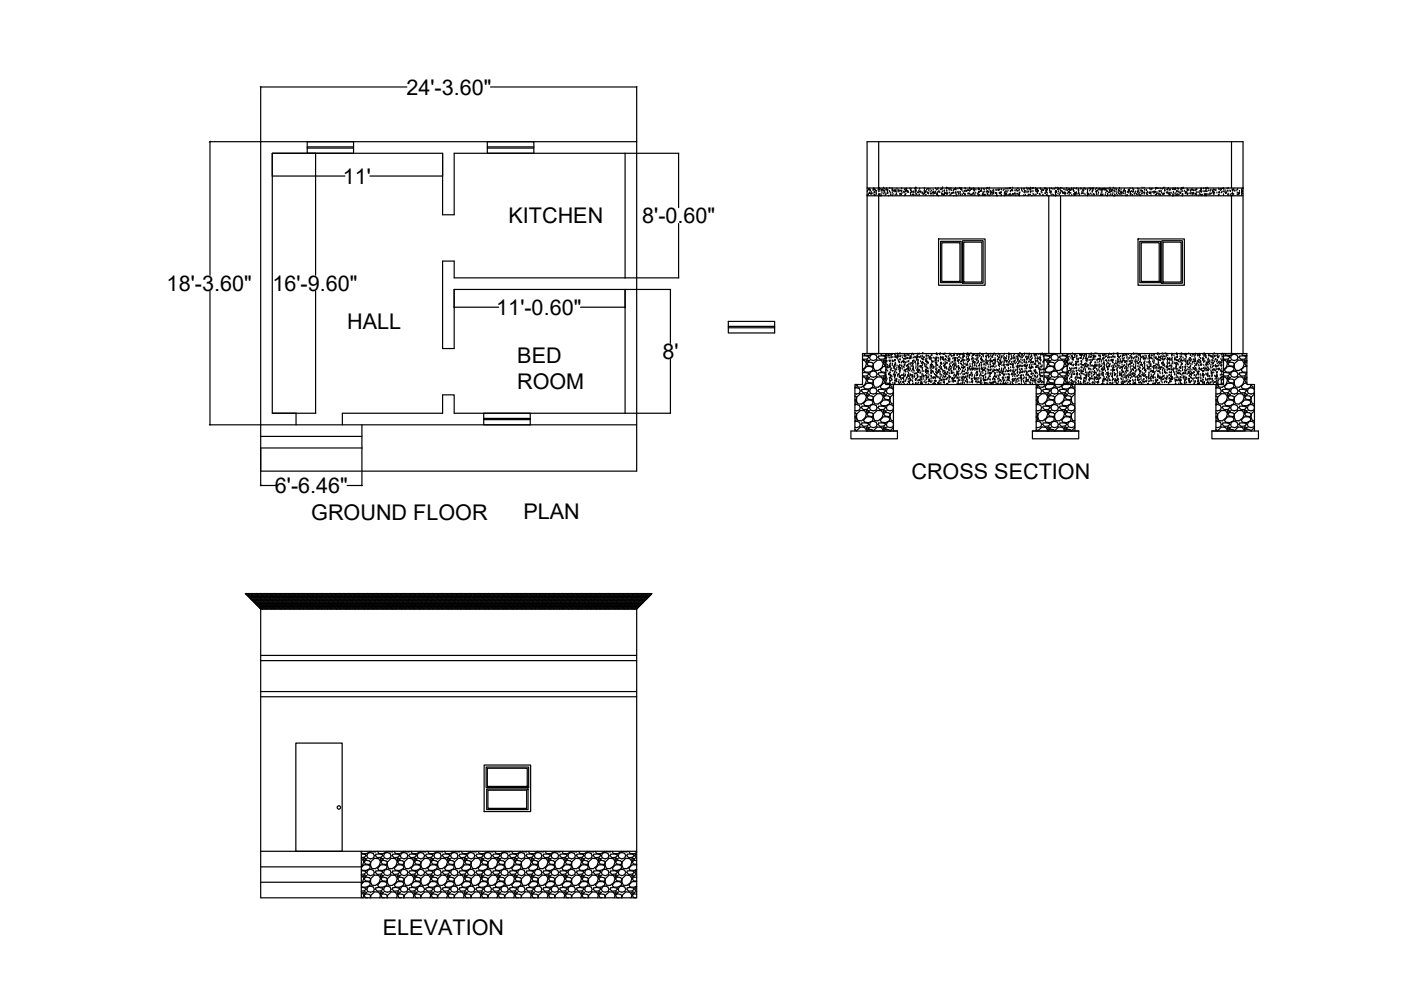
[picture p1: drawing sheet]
<svg xmlns="http://www.w3.org/2000/svg" width="297mm" height="210mm" viewBox="0 0 297 210" stroke-linecap="round" stroke-linejoin="round" font-family="sans-serif">
<defs><g id="words">
<g font-size="4.6">
<text x="86.2" y="20.1">24'-3.60&quot;</text>
<text x="72.7" y="39">11'</text>
<text x="107.8" y="47.3">KITCHEN</text>
<text x="136.2" y="47.3">8'-0.60&quot;</text>
<text x="35.3" y="61.7">18'-3.60&quot;</text>
<text x="57.8" y="61.7">16'-9.60&quot;</text>
<text x="73.6" y="69.8">HALL</text>
<text x="105.2" y="66.7">11'-0.60&quot;</text>
<text x="109.7" y="76.9">BED</text>
<text x="140.4" y="76.1">8'</text>
<text x="109.6" y="82.4">ROOM</text>
<text x="193.2" y="101.5">CROSS SECTION</text>
<text x="58.3" y="104.5">6'-6.46&quot;</text>
<text x="66" y="110.2">GROUND FLOOR</text>
<text x="111" y="110.1">PLAN</text>
<text x="81.2" y="198.2">ELEVATION</text>
</g>
</g></defs>
<!-- layer: 0 -->
<g fill="none" stroke="#000" stroke-width=".25">
<path d="M55.3 18.4v84.6M55.3 18.4h31M104 18.4h30.9M135 18.4v81.5h-79.7M44.4 30h90.6M44.5 30.1v28.3M57.8 37.3h15.3M65.1 30h9.9v2.5h-9.9zM65.1 31.4h9.9M65.1 31.1h9.9M66.9 32.5v25.9M78.4 37.3h15.4"/>
<path d="M103.3 30h9.9v2.5h-9.9zM103.3 31.4h9.9M103.3 31.1h9.9M132.5 32.5v26.4M143.9 32.5v11.5M143.9 32.5h-47.6v13h-2.5v-13h-36.1v55.1h9.3M183.8 39.9h79.8M184.2 40l.1-.1v.2zM185.2 39.9v.1zM186.3 30v9.9M186.5 40h.1M187.3 39.9h.1"/>
<path d="M188.7 39.9h.1M191.2 40h.1M192.2 39.9v.2h-.1zM194 39.9h.1M194.1 39.9h.1M194.3 39.9h.1M195.9 39.9h.1M196.7 40l.1-.1v.2zM198.9 39.9h.1M199.8 39.9h.1M200.6 39.9h.1M200.8 39.9h.1"/>
<path d="M201.2 39.9l-.1 .1zM201.6 39.9h.1M202.6 40l-.1 .1zM202.6 40h.1M203.4 39.9h.1M203.8 40h.1M205.6 39.9h.1M206 39.9l.1 .2h-.2zM206.4 39.9h.1M209.1 40l.1-.1v.2zM209.3 39.9h.1M209.4 40h.1"/>
<path d="M209.7 39.9h.1M214 40h.1M214.2 39.9h.1M214.7 39.9h.1M215.8 39.9h.1M217.1 40h.1zM217.7 39.9h.1M218.5 39.9h.1M218.5 40l-.1 .1zM218.8 39.9h.1M219.1 39.9h.1M219.5 39.9h.1"/>
<path d="M220.5 40h.1M221.5 40l.1-.1v.2zM221.7 40h.1M223.8 39.9h.1M224.1 39.9h.1M224.4 40h.1M224.9 39.9h.1M225.2 39.9h.1M226.2 40h.1M227.7 40h.1M228.2 40h.1M229.9 39.9h.1"/>
<path d="M231.3 39.9h.1M231.7 39.9h.1M232.5 40h.1M233 40h.2zM233.9 40l.1-.1v.2zM234.5 40l-.1 .1zM235.3 39.9h.1M236 39.9h.1M237.3 39.9h.1M240.1 40h.1M242.1 39.9h.1M242.6 39.9h.1"/>
<path d="M243.7 39.9h.1M245 40h.1M245.2 39.9h.1M245.4 39.9h.2M246.4 40l.1-.1zM246.7 39.9h.1M247 39.9h.1M247.7 39.9h.1M248.7 40h.1M249 40l.1-.1zM250.5 39.9h.1M250.8 40h.1"/>
<path d="M250.9 39.9h.1M255.6 40h.1M255.9 39.9h.1M256.1 39.9h.1M258.8 40l.1-.1zM259.3 39.9h.1M260.4 39.9h.1M261.1 30v9.9M263.5 40h.1M143.9 47.4v11.5M143.9 58.9h-47.6v-3.5h-2.5v18.5h2.5v-12.5h45.9M183.8 41.3v.1"/>
<path d="M183.8 41.5h79.8M183.9 40.6h.1M184.1 40.2h.1M184.1 41.2v.1zM184.2 41l.2-.2v.2zM184.3 40.4h.1M184.4 40.9h.1M184.4 40.3h.1M184.6 40.5h.1M184.6 41.2h.1M184.7 40.8h.1M184.8 41.2h.1"/>
<path d="M185.1 41.1h.1M185.1 40.4h.1M185.2 40.2h.1M185.3 41.4h.1M185.4 40.2h.1M185.4 40.8h.1M185.4 40.8l.1-.1-.1 .1zM185.4 41.4h.1M185.5 41.3l-.1 .1zM185.6 40.4h.1M185.6 40.5h.1M185.8 41h.1"/>
<path d="M185.8 41.2h.1M185.8 40.6h.1M186.2 40.3h.1M186.3 41.3l.1-.2v.2h-.1M186.3 40.7h.1M186.3 41.3h.1M186.3 40.2h.1M186.3 41.5v33.5M186.3 40h.1M186.5 40.1l.1-.1zM186.5 41.5h.1M186.5 41.3h.1"/>
<path d="M186.5 40.5h.1M186.8 41.5h.1M186.8 41.3h.1M186.9 40.4h.1M186.9 40.2l.2-.1-.1 .1zM187 40.8h.1M187.2 40.3h.1M187.3 40.5h.1M187.3 41.1h.1M187.5 40.8h.1M187.5 40.1h.1M187.6 40.6h.1"/>
<path d="M187.6 41h.1M187.7 41.4h.1M187.8 41.3h.1M187.8 40.2l.1-.1zM187.9 40h.1M188 40.2h.1M188.1 40.9h.1zM188.2 40.7h.1M188.2 40.4h.1M188.2 41h.1M188.3 41.5h.1M188.6 40.6h.1"/>
<path d="M188.8 40.9h.1M188.8 41.3h.1M188.9 41.3h.1M189.1 40h.1M189.2 40.9h.1M189.2 41.5h.1M189.2 40.4h.1M189.2 40.3l.1-.1zM189.2 40.2h.1M189.3 41.2h.1M189.4 40.5h.1M189.6 40.7h.1"/>
<path d="M189.6 40.3l.2-.1zM189.8 41.4h.1M189.9 40.5h.1M189.9 40.7h.1M190.1 41.1h.1M190.1 40.8h.1M190.1 41.4h.1M190.2 40.1h.1M190.2 40.5h.1M190.6 40.4h.1M190.6 40.7h.1M190.6 40.4l-.1 .1z"/>
<path d="M190.8 41.1l.1-.1zM190.8 41.4h.1M191 40.5h.1M191.1 40.6h.1M191.1 41.3h.1M191.2 40.5h.1M191.2 41h.1M191.6 40.8h.1M191.7 40.9h.1M191.8 40.2h.1M191.8 41.5h.1M192 41.4h.1"/>
<path d="M192 40.5l-.1 .1zM192.1 41.1h.1M192.1 40.3h.1M192.1 40.5h.1M192.2 40.2h.1M192.2 40.5h.1M192.3 40.5l.2-.1-.1 .1zM192.4 40.8h.1M192.6 40.8h.1M192.9 40.1h.1M193 41h.1M193.1 40.4h.1"/>
<path d="M193.1 41.3h.1M193.1 41.4h.1M193.2 40.1h.1M193.2 40.6h.1M193.3 40.6l-.1 .1zM193.5 41.2h.1v.1zM193.6 41.3h.1M193.6 40.7h.1M193.6 40.8h.1M194 40.8h.1M194 41.5h.1M194 40.2h.1"/>
<path d="M194 40.4l.2-.2v.2zM194.1 40.6h.1M194.2 41h.1M194.2 40.6h.1M194.3 41.3h.1M194.6 41.5h.1M194.6 40.9h.1M194.7 40.7l-.1 .1zM194.8 40.5h.1M194.9 41.3h.1M195 40.1h.1M195 40.7h.1"/>
<path d="M195.1 40.6h.1zM195.2 40.7h.1M195.3 40.9h.1M195.5 41.1h.1M195.6 40.9h.1M195.7 41.3h.1M195.9 41.2h.1M195.9 40.6h.1M196 41h.1M196 40.3h.1M196 40.8l.1 .2-.2-.1zM196.2 40.5v.2h-.1z"/>
<path d="M196.2 41.4l.1-.1zM196.2 40.7h.1M196.4 40.7h.1M196.5 40.3h.1M196.6 41h.1M196.7 40.9h.1M196.9 41.1h.1M196.9 40.5h.1M197.2 40.2h.1M197.2 40.8h.1M197.3 41h.1zM197.4 41.5h.1"/>
<path d="M197.5 40.5h.1M197.6 41h.1M197.8 40.8l.1-.1v.1zM197.9 40.3h.1M197.9 41h.1M197.9 41.5h.1M197.9 40.8h.1M197.9 40.9h.1M198.2 40.8h.1M198.2 40.8v.2h-.1zM198.4 40.7h.1M198.4 40h.1"/>
<path d="M198.6 41.3h.1M198.6 40.3h.1M198.7 41h.1M198.7 41v.2zM198.8 41.4h.1M198.8 40.2h.1M198.8 40.8h.1M198.9 41.5h.1M199 50.7h9.9v9.8h-9.9zM199 40.7h.1M199.1 40.6h.1M199.2 40.8h.1"/>
<path d="M199.4 40.2l.1-.1zM199.4 51.2h4.4v8.7h-4.4zM199.6 41.1h.1M199.7 40.1h.1M199.7 51.5h3.8v8.2h-3.8zM199.8 41.3h.1M199.8 41.2h.1M199.8 41.4h.1M199.8 40.1h.1M199.8 40.7h.1M200.1 41.2l-.1 .1zM200.1 41.3l.1-.1 .1 .1z"/>
<path d="M200.1 40.5h.1M200.2 41.1h.1M200.3 40.5h.1M200.3 40.9h.1M200.5 40.9h.1zM200.6 41.1h.1M200.7 40.6h.1M200.7 41.2h.1M200.7 40.4h.1M200.9 41.2h.1M200.9 41h.1M201.2 40.3h.1"/>
<path d="M201.3 40.9h.1M201.5 40.3h.1M201.5 41.3l-.1 .1zM201.7 41.2h.1M201.7 40.4h.1M201.7 41h.1M202 41h.1M202.1 40.3l.1-.1zM202.1 40.9h.1M202.2 41.5h.1M202.3 41h.1M202.3 40.2h.1"/>
<path d="M202.6 40.8h.1M202.6 40.2h.1M202.7 40.3h.1M202.7 40.9h.1M202.7 41.2h.1M202.7 41.5h.1M202.8 41.5h.1M203.1 40.8h.1M203.1 40.1h.1M203.2 41h.1v.1zM203.3 41h.1M203.3 40.8h.1"/>
<path d="M203.6 41.4h.1M203.6 40.8h.1M203.7 40.2h.1M203.7 40h.1M203.7 41.3h.1M203.9 40.1l-.1 .1zM204 41.3h.1M204.1 51h4.3v9.1h-4.3zM204.2 40.6h.1M204.3 41h.1M204.3 51.3h3.9v8.5h-3.9zM204.5 41.3h.1"/>
<path d="M204.5 40.6h.1M204.6 41.3h.1M204.6 40.7h.1M204.6 40h.1M204.7 41.3h.1M204.7 40.1h.1M204.8 40.5l.1-.1v.1zM205 40.5h.1M205.2 40.3l.1-.1zM205.2 41.2h.1M205.3 40.4h.1M205.3 41.1h.1"/>
<path d="M205.6 41.1h.1M205.6 40.5h.1M205.6 40.1h.1M205.7 41.3h.1M205.7 40.4h.1M205.9 41.2h.1v.1zM206.3 41.3h.1M206.3 41.1h.1M206.4 40.2h.1M206.4 41h.1M206.5 41h.1M206.5 40.4h.1"/>
<path d="M206.5 40.5l.1-.1zM206.7 40.2h.1M206.7 41.4h.1M206.9 41h.1M206.9 40.3h.1M207.3 41.2h.1M207.4 40.2h.1M207.4 41.2h.1M207.5 41.5h.1M207.5 40.9h.1M207.5 40h.1M207.5 40.2h.1"/>
<path d="M207.5 40.6l.1-.1zM207.6 40.8h.1M207.7 40.2h.1M207.7 41.4h.1M207.9 40.4l.2-.2v.3zM208 40.5l-.1 .1zM208.1 40.1h.1M208.3 41.4h.1M208.3 41.2h.1M208.4 41.4h.1M208.4 40.8h.1M208.5 40.1h.1"/>
<path d="M208.5 41h.1M208.6 41.4l.1-.1zM208.7 41.5h.1M208.7 40.2h.1M208.8 41.4h.1M208.8 40.7h.1M208.9 41.4h.1M209.2 40.6h.1M209.3 41.3h.1M209.3 40.6l-.1 .1zM209.4 41.3h.1M209.4 40.6h.1"/>
<path d="M209.5 41.3h.1M209.6 40.8h.1M209.7 41.5h.1M209.7 40.3h.1M209.9 40.7l.1-.1 .1 .2zM210 40.5h.1M210 41.2h.1M210.2 40.8l.1-.1v.1zM210.3 41.1h.1M210.3 41.3h.1M210.4 40.5h.1M210.6 40.8l.1-.1z"/>
<path d="M210.7 41.1h.1M210.7 40.6h.1M210.7 40.3h.1M211.1 41h.1M211.1 40.4h.1M211.3 41.5h.1M211.3 41h.1M211.3 41.3h.1M211.4 40.4h.1M211.6 40.3h.1M211.7 40.4h.1M211.8 40.4h.1"/>
<path d="M211.8 40.2l.1-.1zM211.9 41h.1M211.9 41l.2-.1v.1zM211.9 40.9l.1-.1zM212.2 40.8h.1M212.2 41.5h.1M212.3 40.9h.1M212.3 40.2h.1M212.3 41.4h.1M212.7 40.4h.1M212.9 40.2h.1M212.9 41.5h.1"/>
<path d="M212.9 40.9h.1zM213 41.5h.1M213 40.8h.1M213.2 41.3h.1M213.3 40.7h.1M213.3 40.1h.1M213.3 41h.1zM213.3 40.6h.1M213.3 41.4h.1M213.5 40.1h.1M213.5 40.8h.1M213.7 41.4h.1"/>
<path d="M213.7 40.5h.1M214 41.3h.1M214.1 41.2v.2l-.2-.1zM214.2 41.2h.1M214.2 40.6h.1M214.2 40.7h.1M214.4 41.5h.1M214.4 40.5h.1M214.5 40.3l.1-.1v.2zM214.7 40.5h.1M214.7 41l-.1 .2zM214.9 41.3h.1"/>
<path d="M215.1 41.1h.1M215.2 41.1h.1M215.2 40.5h.1M215.4 41.2h.1M215.4 41.5h.1M215.4 40.5h.1M215.5 40.3h.1M215.6 41h.2l-.1 .1zM215.7 40.5h.1M215.9 40.5h.1M216.1 41.2l-.1 .1zM216.1 41.5h.1"/>
<path d="M216.1 41.1h.1M216.1 41h.1M216.1 40.3h.1M216.2 40.9h.1M216.6 40.3h.1M216.6 40.1h.1M216.7 40.6h.1M217.1 41.5h.1M217.1 40.8h.1M217.1 40.2h.1M217.2 40.5l.1-.1zM217.3 40.9h.1"/>
<path d="M217.3 40.8h.1M217.4 41.3l-.1 .1zM217.7 40.9h.1M217.7 40.6h.1M217.8 40.2h.1M218 41.5h.1M218 41.3h.1M218 40.7h.1M218.1 40.1h.1M218.3 40.1h.1M218.3 41.2h.2zM218.4 40.5h.1"/>
<path d="M218.5 40.8h.1M218.7 41.5h.1M218.8 40.7h.1M219 40h.1M219 41.2h.1M219 40.6h.1M219.2 41.3h.1M219.4 41.5h.1M219.5 40.4h.1M219.7 41.3h.1M219.7 40.6h.1M219.7 40.2l.2-.2v.2z"/>
<path d="M219.7 40.7h.1M219.9 40.1l-.1 .1zM219.9 40.6l.1-.1zM220 41h.1M220 40.4h.1M220.2 40.5h.1M220.4 41.2h.1M220.5 41.3h.1M220.6 40.2h.1M220.8 40.8h.1M220.8 40.5h.1M220.9 40.9h.1"/>
<path d="M221 40.3h.1M221.1 41.3h.1l-.1 .1zM221.1 40.3l.1-.1 .1 .2zM221.5 40h.1M221.6 41h.1M221.6 41.1h.1M221.7 40.5l.2-.2v.2zM221.8 40.8h.1M221.9 41.4h.1M221.9 40.8h.1M221.9 40.2h.1M222 41h.1"/>
<path d="M222.1 40.3h.1M222.1 41.5h.1M222.4 41.5v33.5M222.5 40.5l.1-.1zM222.5 40.1h.1M222.5 40.2h.1M222.6 40.8l.1-.1v.1zM222.7 40.9h.1M222.8 40.8h.1M222.9 41.3h.1M222.9 40.7h.1M222.9 40h.1"/>
<path d="M223.2 41.3h.1M223.3 40.2h.1M223.4 41.5h.1M223.5 40.1h.1M223.8 41.5h.1M223.8 40.9h.1M223.8 40.8l.1-.2v.2zM223.8 41.2h.1M223.8 40.5h.1M223.8 40.7h.1M223.9 41.4h.1M223.9 41.5h-.1"/>
<path d="M223.9 40.8h.1M223.9 40.5l-.1 .1zM224.2 40.2l.2-.1zM224.3 41.1h.1M224.4 40.7h.1M224.6 40.2h.1M224.6 41.3h.1M224.8 41h.1M224.8 40.9h.1M224.8 40.4h.1M224.9 41.5v33.5M224.9 40.5h.1"/>
<path d="M225.1 40.6h.1M225.3 40.6l-.1 .1zM225.3 40.9l.2-.1zM225.4 41h.1M225.5 40.2h.1M225.7 40.9h.1M225.7 41.1l.2-.2v.2zM225.8 40.3h.1M225.8 41h.1M225.8 41.2h.1M226 40.4h.1M226.3 41.1h.1"/>
<path d="M226.3 40.4h.1M226.5 40.8h.1M226.6 40.2h.1M226.6 40.7v.1zM226.7 41.4h.1M226.7 40.8h.1M226.7 40.2h.1M226.8 40.4h.1M226.8 41h.1M226.9 40.3l.2-.1-.1 .2zM227 41h.1M227.1 40.2h.1"/>
<path d="M227.2 40h.1M227.2 41.4h.1M227.5 40.3h.1M227.6 40.3h.1M227.6 40.6h.1M227.7 41.3h.1M227.7 40.6h.1M227.8 41h.1M227.9 40.9l.1-.1zM227.9 41.2l.1 .2h-.2zM228 41h.2l-.1 .1zM228.2 40.1h.1"/>
<path d="M228.2 40.8h.1M228.3 41.2h.1M228.6 40.3h.1M228.6 41.1h.1M228.7 40.5h.1M228.7 40.8h.1M228.7 40.1h.1M228.7 40.4h.1M228.8 41.1h.1M228.9 41.4h.1M229.2 40.1h.1M229.2 40h.1"/>
<path d="M229.3 41h.1M229.4 40.7h.1M229.4 41h.1M229.6 41h.1M229.6 40.4h.1M229.6 40.5l.2-.1zM229.8 41.1h.1M229.8 40.2h.1M230.1 41.3h.1M230.2 40.2h.1M230.5 41.5h.1M230.5 41.2h.1"/>
<path d="M230.5 40.9h.1M230.6 40.9h.1M230.6 40.2h.1M230.6 40.4h.1M230.6 40.5h.1M230.7 41l-.1 .2zM230.7 41.2h.2zM230.8 41.2h.1M230.9 40h.1M231 40.5h.1M231.2 40.2h.1M231.3 41.1h.1"/>
<path d="M231.5 41.3h.1M231.5 40.8h.1M231.5 40.1h.1M231.6 40.5h.1M231.6 40.7h.1M231.8 40.4h.1M231.8 41.2h.1M231.9 41.3l.2-.1zM232.2 40.2h.1M232.4 40.6l.1-.1-.1 .2zM232.4 41h.1M232.5 41.3h.1"/>
<path d="M232.5 40.6h.1M232.6 40.5h.1M232.7 40.5h.1M232.8 41.3h.1M232.9 40.9h.1M232.9 40.2h.1M233.2 40.3h.1M233.3 41.4l.1-.1zM233.4 40.2h.1M233.5 41.1h.1M233.5 40.5h.1M233.5 41.3h.1l-.1 .1z"/>
<path d="M233.5 40.2l.2-.2v.2zM233.6 40.5h.1M233.6 40.8h.1M233.8 41.4h.1M233.8 41.3h.1M233.8 40.3h.1M234.1 40.1h.1M234.2 40.3h.1M234.3 41.4h.1M234.4 41h.1M234.4 40.3h.1M234.6 40.6h.1"/>
<path d="M234.7 41.5h.1M234.8 41.3h.1M234.8 40.7h.1M234.9 41.3h.1M234.9 41.2h.1M234.9 40.1h.1M235.1 40.8l.1-.1-.1 .1zM235.2 40.4h.1M235.3 40.6h.1M235.4 41.5h.1M235.4 40.8h.1M235.4 40.2h.1"/>
<path d="M235.5 41.3h.1M235.6 40.6h.1M235.7 40.3v.2h-.1zM235.8 40.1l-.1 .1zM235.9 41.4h.1M236 41h.1M236 40.5h.1M236.2 41.5h.1M236.2 40.5h.1M236.3 41.3h.1M236.3 40.7h.1M236.4 40.1h.1"/>
<path d="M236.4 41.5h.1M236.6 40.7h.1M236.6 40.2l.2-.1zM236.7 41.1h.1M236.9 41.4h.1M237.1 40.8h.1M237.1 40.3l.1-.1v.2zM237.2 41h.1M237.2 40.5h.1M237.2 40.3h.1M237.3 41.2h.1M237.3 40.6h.1"/>
<path d="M237.5 41.3h.1M237.6 40.8l.1-.1v.1zM237.6 40.7h.1M237.7 40.3h.1M237.8 40.9l.1-.1zM237.9 41.5h.1M237.9 40.9h.1M238.2 40.7h.1M238.2 41.1h.1M238.2 40.5h.1M238.3 40.5h.1M238.4 40.2h.1"/>
<path d="M238.5 40.4l.1 .1h-.2zM238.6 41.5h.1M238.6 41.1h.1M238.7 40.8h.1M238.9 41.5h.1M239 41.5h.1M239.1 40.8h.1M239.2 40.9h.1M239.3 40.3h.1M239.3 40.6h.1M239.3 40.5h.1M239.3 40.3l.2-.1-.1 .2z"/>
<path d="M239.6 40.7h.1M239.6 40h.1M239.6 40.8h.1M239.7 40.9h.1M239.7 41l.1 .1h-.2zM239.8 41.3h.1M239.8 40.6h.1zM240.1 41.4h.1M240.2 40.8h.1M240.2 40.2h.1M240.3 40.6h.1M240.4 40.3h.1"/>
<path d="M240.5 41h.1v.1zM240.7 40.9h.1M240.8 40.7h.1M240.9 41.2h.1M241.1 41.3h.1M241.2 40.7h.1M241.2 40.1h.1M241.2 40.6v.1zM241.3 40.7h.1M241.3 50.7h9.8v9.8h-9.8zM241.5 41.1h.1M241.5 40.5h.1"/>
<path d="M241.5 40.1h.1M241.5 41.3h.1M241.7 40.9h.1M241.7 51.2h4.4v8.7h-4.4zM241.8 41.3v.2l-.2-.1zM241.9 40.5h.1M241.9 40.4h.1M242 51.5h3.8v8.2h-3.8zM242 40.5l.2-.1zM242.1 41.2h.1M242.1 40.5h.1M242.1 41h.1"/>
<path d="M242.3 40.7h.1M242.6 41.2h.1M242.6 40.7l-.1 .1zM242.6 40.3h.1M242.7 41h.1M243 40.3h.1M243.1 41h.1M243.1 40.4h.1M243.2 41.2h.1zM243.3 40.8h.1M243.4 40.9h.1M243.7 41h.1"/>
<path d="M243.8 40.8h.1M243.8 40.2h.1M243.9 40.9l.1-.1v.2zM244 40.9h.1M244 40.3h.1M244 41.5h.1M244.1 40.1h.1M244.3 40.8h.1M244.3 40.1h.1M244.5 40.8h.1M244.7 41h.1M244.8 40.6l.1-.1-.1 .2z"/>
<path d="M244.8 40.8h.1M245 41.4h.1M245 40.8h.1M245 40.2h.1M245.2 41.3h.1M245.2 41h.1zM245.3 40.8h.1M245.7 41.1h.1M245.7 41.3h.1M245.7 40.6h.1M245.9 40.6h.1M245.9 41.3h.1v.1z"/>
<path d="M245.9 41.3h.1M245.9 40.7h.1M246 40h.1M246.2 40.5h.1M246.3 40.9h.1M246.3 51h4.4v9.1h-4.4zM246.4 41.2h.1M246.6 51.3h3.8v8.5h-3.8zM246.6 41.2l.1-.1zM246.7 41.1h.1M246.9 41.1h.1M246.9 40.5h.1"/>
<path d="M246.9 40.4h.1M247 40.4h.1M247.3 40.9h.1M247.4 40.2l.2-.1v.1zM247.5 40.8l.1-.1zM247.6 41h.1M247.7 41.2h.1M247.9 41h.1M247.9 40.4h.1M248 41.2l-.1 .1zM248.1 41h.1M248.1 41.3h.1"/>
<path d="M248.1 40.3h.1M248.1 40.2h.1M248.3 41h.1M248.6 40.2h.1M248.6 41.5h.1M248.7 41.2h.1M248.8 40.8h.1M248.8 41.5h.1M248.8 40.9h.1M248.9 40.2h.1M249.1 40.2l.1-.1zM249.1 41.2h.1"/>
<path d="M249.2 40h.1M249.3 40.1h.1M249.3 41h.1M249.4 41.3l-.1 .1zM249.5 41.4h.1M249.5 40.4l.1 .1h-.2zM249.7 40h.1M249.7 41.3h.1M249.8 41.4h.1M249.8 40.8h.1M249.8 40.1h.1M250 41.4h.1"/>
<path d="M250 40.7h.1M250.2 40.9l.1-.1v.2zM250.2 41h.1M250.3 41h.1M250.3 40.1l.2-.1zM250.4 40.6h.1M250.6 41.5h.1M250.7 40.1h.1M250.7 41.3h.1M250.7 41.4h.1M250.8 41.3h.1M250.8 40.6h.1"/>
<path d="M251.1 40.5h.1M251.3 41.1h.1M251.3 40.8h.1M251.4 40.8l.2-.1v.2zM251.7 41.1h.1M251.7 40.1h.1M251.7 40.2l.1-.1zM251.7 40.5h.1M251.7 41.3h.1M251.8 41.2h.1M251.8 40.3l.1-.1v.2zM251.9 41.1h.1"/>
<path d="M252.3 41.1h.1M252.3 41h.1M252.3 40.4h.1M252.4 40.6h.1M252.7 41h.1M252.7 40.4h.1M252.7 40.2h.1M252.8 41.4h.1M252.8 40.3h.1M252.9 41h.1M252.9 41h.1v.1zM253.1 41h.1"/>
<path d="M253.1 40.2v.2zM253.4 41.2h.1M253.4 41.1l.2-.1v.2zM253.5 40.4h.1M253.6 40.2h.1M253.6 41.5h.1M253.6 40.8h.1M253.7 40.2h.1M253.7 41.4h.1M254 40.8h.1M254.2 41.5h.1M254.2 40.8h.1"/>
<path d="M254.4 41.2h.1M254.4 40.5l.1-.1v.1zM254.5 40.5l.1-.1zM254.6 41.3h.1M254.6 40.7h.1M254.6 40.1h.1M254.6 40.2h.1M254.7 40.2h.1M254.7 40.8h.1M254.7 41.5h.1M254.7 40.1h.1M254.9 41.4h.1"/>
<path d="M255.1 40.6h.1M255.2 40h.1M255.3 41.3h.1M255.4 40.7h.1M255.6 41.2h.1M255.6 40.6h.1M255.6 41.3v.2h-.2zM255.6 41.2l.1-.1zM255.7 40.3h.1M255.7 40h.1M255.8 41.5h.1M255.8 40.6h.1z"/>
<path d="M255.8 41.3h.1M256.1 41.3h.1M256.2 40.5h.1M256.4 41.3h.1M256.5 41.1h.1M256.6 40.5h.1M256.6 41.2h.1M256.7 40.3h.1M256.9 41.1h.1M257.1 40.5h.1M257.2 40.6l-.1 .1zM257.2 40.6l.1-.1v.2z"/>
<path d="M257.3 41.1h.1M257.3 40.2h.1M257.4 41.3h.1M257.5 41h.1M257.5 40.3h.1M257.8 40.4h.1M257.8 40.3h.1M258 40.9h.1M258.3 41.3h.1v.1zM258.4 41.4h.1M258.4 40.1h.1M258.4 41.5h.1"/>
<path d="M258.4 40.8h.1M258.5 40.2h.1M258.5 40.9h.1M258.6 40.7l-.1 .1zM258.7 40.4h.1M259 40.9h.1M259 40.2h.1M259.1 40.7h.1M259.4 41.3h.1M259.4 41.4h.1M259.4 40.7h.1M259.4 40.1h.1"/>
<path d="M259.7 40.8h.1M259.7 40.5h.1M259.9 40.8l-.1 .2zM259.9 40.8l.1-.1zM260.2 40h.1M260.2 40.5h.1M260.4 41.2h.1M260.4 40.5h.1M260.4 41.5h.1M260.4 41.4h.1M260.8 40.5h.1M260.8 41.3h.1"/>
<path d="M260.9 40.6h.1M261 41.5h.1M261.1 41.5v33.5M261.2 41h.1v.1zM261.2 41.5h.1M261.3 41h.1M261.3 40.4h.1M261.4 40.5h.1M261.4 41.5h.1M261.4 40.1v.2l-.2-.1zM261.5 40.1h.1v.1zM261.6 41.2h.1"/>
<path d="M261.8 40.5h.1M262.1 40.5h.1M262.3 40.9h.1M262.3 40.3h.1M262.3 41.3h.1M262.4 40.2h.1M262.5 41.2h.2zM262.6 40.9l.1-.1v.2zM262.7 41h.1M262.8 40.6h.1M263.2 41h.1M263.3 41.4h.1"/>
<path d="M263.3 40.8h.1M263.3 40.3h.1M263.3 40.5l.1-.1v.2zM263.3 40.2h.1M263.4 41.1h.1M44.5 61.8v28.2M66.9 61.8v25.8M96.3 65.1h9.4M123.1 65.1h9.4M132.5 61.4v26.2M142.1 61.4v11.4M142.1 76.2v11.4"/>
<path d="M154.4 68.1h9.8v2.5h-9.8zM154.4 69.5h9.8M154.4 69.2h9.8M182.9 76.4h.4l.4 .7-.3 .9-.5 .3M182.9 80h.4l.4 .6-.3 .9-.7 .6h-.8l-.2-.6M182.9 79h.5l.7 .1 .1 .2-.4 .4h-.8l-.1-.1M182.9 75.5l.5-.1 .7 .2 .1 .2-.4 .3-.8 .1-.1-.1M183.2 75l.1 .3 .9 .1 .8-.4M183.7 80h.6l-.5 .4zM183.7 76.4l.6 .1-.5 .3zM183.8 77.7h.8l.5 .3-.1 .6-.8 .3h-.9l-.2-.5zM183.8 77.1l.4-.3 .7 .1 .3 .2v.2l-.2 .4-.9-.2z"/>
<path d="M184.3 75.8l.3 .5 .6 .1 .5-.1 .3-.5-.3-.5-.5-.2-.6 .2-.2 .5M184.3 79.3l.3 .5 .6 .2 .5-.2 .3-.5-.3-.4-.5-.3-.6 .3-.2 .4M185.1 75h-2.2v6.5h-1.6v9.9M185.2 77.1l.8-.7h.8l.5 .7-.3 .9-.8 .6-.8-.1-.2-.7zM185.8 75h.4M186.3 79.1l.7-.1 .7 .1v.2l-.3 .4h-.8l-.4-.4zM186.3 75.5l.7-.1 .7 .2v.2l-.3 .3-.8 .1-.4-.4zM186.7 75l.2 .3 .9 .1M187.3 77.7l-.7 .7 .3 .5h.9M187.3 77.7h.5M187.8 78.9h.1M187.8 75.4h.1"/>
<path d="M187.8 77.9h.1M187.8 78.6h.1M187.8 76h.1M187.8 75.3h.1M187.8 79.7h.1M187.8 75v6.5h1.6v9.9M187.8 76.8l-.4 .3 .4 .5M187.8 80h-.6l.2 .4 .4-.3M187.8 76.4h-.6l.2 .4 .4-.3M187.9 76.7h.1M187.9 77.3h.1M187.9 76.5l.1-.1z"/>
<path d="M187.9 76.1h.1M187.9 75.5h.1M187.9 75.4h.1M187.9 78.4h.1M187.9 76h.1M188 76.7h.1M188.1 77.8h.1v.1zM188.2 77.5h.1M188.2 77.9v-.1zM188.2 78.7h.1M188.2 78h.1M188.3 75.8h.1"/>
<path d="M188.3 75.3h.1M188.4 75.2v.2l-.2-.1zM188.4 79.3h.1M188.4 79.4h.1M188.5 79.2l-.1 .2zM188.5 77.5l.1-.1 .1 .1zM188.5 75.9h.1M188.5 76.5h.1M188.5 76.5l.2-.1zM188.6 77.7h.1M188.6 77.8h.1M188.6 75.4h.1"/>
<path d="M188.7 79.1h.1M188.7 76.7h.1M188.7 78h.1M188.7 77.2h.1M188.8 79.1h.1M188.8 79.7h.1M188.8 80l.1-.1-.1 .1zM188.8 77.8h.1M188.8 78.4h.1M188.8 77.2h.1M188.9 75.9h.1M188.9 76.5h.1"/>
<path d="M188.9 79.5v.2h-.1zM188.9 75.3h.1M188.9 78.6h.1M188.9 75.6h.1M189 75.2h.1M189 75.1l.1-.1v.2zM189 78.2h.1M189 75.8h.1M189 75.1v.1zM189.1 79.9h.1M189.2 77.5h.1M189.2 77.2h.1"/>
<path d="M189.2 76.5h.1M189.2 78.6h.1zM189.3 75.8h.1M189.3 76.5l-.1 .2zM189.4 77.8h.1M189.4 79.5h.1M189.5 78h.1zM189.6 77.8h.1M189.6 76.6h.1M189.6 79.9h.1M189.6 79.2h.1M189.7 76.4h.1"/>
<path d="M189.7 80h.1M189.7 77.6h.1M189.7 75.3h.1M189.7 77.2h.1zM189.7 78.9h.1M189.7 79.5h.1M189.7 75.8h.1M189.8 77.7h.1M189.8 78.3h.1M189.8 78.9h.1M189.8 76.5h.1M189.8 76.4h.1"/>
<path d="M189.8 77h.1M189.8 78.5h.1M189.9 75.8h.1M189.9 79.7h.1M189.9 79.4l-.1 .1zM189.9 75.1h.1M189.9 77.1h.1M189.9 75.6h.1M190.1 78.4h.1M190.1 79.1h.1M190.1 78h.1M190.1 75.6h.1"/>
<path d="M190.1 75.8h.2l-.1 .1zM190.2 75.7h.1M190.2 77.6h.1M190.2 75h.1M190.2 75.7l.2-.2v.2zM190.3 79.8h.1M190.3 75.8h.1M190.4 79.4l.1-.1zM190.4 76.4h.1M190.4 75.2l-.1 .1zM190.4 79.5h.1M190.5 76.6h.1"/>
<path d="M190.6 78.4h.1M190.6 77.8h.1M190.6 76.7h.1v.1zM190.6 77.7h.1M190.7 79.4h.1M190.7 77.7v.1h-.2zM190.7 78.2h.1M190.7 78.8h.1M190.7 76.9h.1M190.7 77.5h.1M190.7 80l.2-.2v.2zM190.8 75.6h.1"/>
<path d="M190.8 76.3h.1M190.8 79h.1M190.8 79.8h.1M190.8 77.5h.1M190.8 75h.1M190.8 78.6h.1M190.8 78.2l.2-.2zM190.8 78l.2-.1zM190.9 78.7h.1M190.9 76.3h.1M190.9 75.6h.1M191.1 77.6h.1"/>
<path d="M191.1 76.9h.1M191.1 79.6l.1-.1zM191.2 77.6h.1M191.2 77.8h.1M191.2 75.5h.1M191.2 76.6l.2 .1zM191.3 78.3h.1M191.3 75.9h.1M191.5 79.6h.1M191.5 76.7h.1M191.6 76.9h.1M191.6 76.2h.1"/>
<path d="M191.6 77.8h.1M191.6 79.3h.1M191.6 79.9h.1M191.7 78h.1M191.7 78.6h.1M191.7 77.4h.1M191.7 75.3l.1-.1v.1zM191.8 76.1h.1M191.8 76.8h.1M191.8 75.3l-.1 .2zM191.8 75.5h.1M191.8 77.5h.1"/>
<path d="M191.8 78.6h.1M191.8 79.8h.1M191.9 79.7h.1M191.9 77.2h.1M191.9 75.7h.1M191.9 76.9h.2zM191.9 78.8l.2-.1zM192 79.5h.1M192 78.5h.1M192 76.1h.1M192 78.9h.1M192.1 76.1h.1"/>
<path d="M192.1 75.5h.1M192.2 77.7h.1M192.2 78.3l.1-.1zM192.3 76l.1-.2v.2zM192.3 76.8h.1M192.3 75.9h.1M192.3 77.7h.1M192.3 75.3h.1M192.4 77.4l.1-.1v.2zM192.5 78.1h.1M192.5 78.8h.1M192.5 79.6h.1"/>
<path d="M192.5 79.7l.1-.1zM192.6 75.4h.1M192.6 76.7h.1M192.6 79.8h.1M192.6 79.1h.1M192.6 77.9h.1M192.6 78.5h.1M192.6 78l.1 .2-.2-.1zM192.7 76.7h.1M192.7 77.2h.1M192.7 79.4h.1M192.7 75.4h.1"/>
<path d="M192.7 76h.1M192.8 76.1h.1M192.8 78.6h.1M192.9 79.9h.1M192.9 76h.1zM192.9 78h.1M192.9 75.7h.1M193 77.4h.1M193 79.4h.1M193 77.1h.1M193.1 78.3h.1M193.1 75.9h.1"/>
<path d="M193.1 79.5l.1-.1zM193.1 75.5l.1 .1h-.2zM193.2 78.7h.1M193.2 77.7h.1M193.3 75.3h.1M193.3 76h.1M193.4 76.9l-.1 .1zM193.4 77.3h.1M193.4 79.7h.1M193.4 79.9h.1M193.4 77.5h.1M193.4 75.1h.1"/>
<path d="M193.5 76.7h.1M193.5 79.7h.1M193.5 78.4l.2-.1zM193.5 78.1h.2l-.1 .1zM193.6 79h.1M193.6 78.4h.1M193.6 77.9h.1M193.6 76.7h.1M193.6 77.2h.1M193.6 77.8h.1M193.7 75.9h.1M193.7 76.5h.1"/>
<path d="M193.7 78h.1M193.7 75.3h.1M193.8 80h.1M193.8 78.7h.1M193.9 79.3h.1M193.9 79.9h.1M193.9 79.7l-.1 .1zM194 76.6h.1M194 75.8h.1M194 76.8l.1-.1zM194 75.9h.1M194.1 79.3h.1"/>
<path d="M194.1 76.9h.1M194.2 77.2h.1M194.2 78.1h.1M194.2 75.8h.1M194.2 77.8h.1M194.3 79.2h.1M194.3 76h.1M194.4 78.6h.1M194.4 76.1l.1 .2h-.2zM194.4 75.4l.1-.1zM194.5 75.8h.1M194.5 75.1h.1"/>
<path d="M194.5 79.7h.1M194.5 75.6v.1h-.1zM194.5 79.5h.1M194.5 78.4l.2-.1v.2zM194.5 78.9h.1M194.5 78.3h.1M194.5 79.9h.1M194.5 77.3h.1M194.6 77.6h.1M194.6 76.8h.1M194.6 78h.1M194.6 76.4h.1"/>
<path d="M194.6 77h.1M194.6 78.9h.2l-.1 .1zM194.7 75.1h.1M194.7 75.8h.1M194.7 76.5h.1M194.7 77l-.1 .1zM194.8 78.5h.1M194.8 80h.1M194.8 78.7h.1M194.9 77.8h.1M194.9 78.5l.1-.1v.2zM194.9 75.1h.1"/>
<path d="M194.9 75.8h.1M195.1 79.1h.1M195.1 77.5h.1zM195.1 80l.2-.2zM195.2 75.7h.1M195.2 79.1h.1M195.2 76.7h.1M195.2 77.8h.1M195.3 75.6h.1M195.3 78h.1M195.4 77.8h.1M195.4 77.1h.1"/>
<path d="M195.4 76.1h.1M195.5 80h.1M195.5 79.4h.1M195.5 79.7h.1M195.5 78.8h.1M195.5 78.1h.1M195.6 77.5h.1M195.6 76.9h.1M195.6 78.4h.1M195.6 76.8h.1M195.6 76.2l.1-.1zM195.6 75.6h.1"/>
<path d="M195.6 76.2h.1M195.6 78h.1M195.7 75h.1M195.7 79.5h.1M195.7 77.1h.1M195.7 75.8h.2zM195.8 79.7h.1M195.8 79.7l.1-.1v.1zM195.8 77h.1M195.9 76.3h.1M195.9 80h.1M195.9 78.8h.1"/>
<path d="M195.9 75.8h.1M196.1 77.7h.1M196.1 77.1l-.1 .1zM196.2 77.8h.1M196.2 79.7h.1M196.2 79h.1M196.2 78.3h.2zM196.3 76.5h.1M196.3 78.9h.1M196.3 76.6l.2-.2v.3zM196.3 76.3h.1M196.3 78.6h-.1z"/>
<path d="M196.4 75.6h.1M196.4 76.1h.1M196.4 75.4h.1M196.4 77.8h.1M196.4 79.9h.1M196.5 79.3h.1M196.5 78.6h.1M196.5 78h.1M196.5 77.4h.1M196.5 79.8h.1M196.5 76.7h.1M196.5 76.1h.1"/>
<path d="M196.5 76.9h.1M196.6 75.5h.1M196.6 76.9h.1M196.6 78.1h.1M196.7 78.6v.2h-.2zM196.7 76.9h.1v.1zM196.7 78.9h.1M196.8 78.3h.1M196.8 76.9h.1M196.8 79.3h.1M196.8 75.5h.1M196.8 78.8h.1"/>
<path d="M197 79.6h.1M197 75.9h.1M197 76.2h.1M197.1 75.6l.2-.1-.1 .1zM197.2 75.8l-.1 .1zM197.2 78.2h.1M197.2 77.9h.1M197.3 77.5h.1M197.3 76.1h.1M197.3 77.3l.1-.1 .1 .2zM197.3 79.1l.2-.1zM197.4 79.7h.1"/>
<path d="M197.4 76.3h.1M197.4 78.7h.1M197.4 79.1h.1M197.4 78.5h.1M197.4 78.8h.1M197.5 77.9h.1M197.5 77.2h.1M197.5 79.8h.1M197.5 77.6h.1M197.5 75.2h.1M197.5 80h.1M197.5 76.6h.1"/>
<path d="M197.6 76h.1M197.6 75.3h.1M197.6 75.4h.1M197.6 76.9h.1M197.6 78.1h.1M197.7 78.6l-.1 .2zM197.7 77.5h.1M197.7 76.7h.1M197.8 77.7l.1-.1v.2zM197.9 78.9h.1M197.9 76.7h.1M197.9 79.1h.1"/>
<path d="M197.9 78.1h.1M198 75.9h.1M198.1 79.4h.1M198.2 76.7h.1M198.2 76h.1M198.2 77.9h.1M198.3 76.3h.1v.1zM198.3 76.9l.1-.1 .1 .1zM198.4 79.6h.1M198.4 76.2h.1M198.4 79h.1M198.4 78.3h.1"/>
<path d="M198.4 77.7h.1M198.4 77.1h.1M198.4 77.3h.1M198.5 76.5h.1M198.5 75.8h.1M198.5 79.9h.1M198.5 78.5h.1M198.5 76.1h.1M198.5 79.8l.1-.1zM198.5 75.2h.1M198.5 75.9l-.1 .2zM198.6 77.4h.1"/>
<path d="M198.6 75h.1M198.6 79.8h.1M198.6 79.4h.1M198.6 78.7h.1M198.6 78.2h.1M198.6 76.9h.1M198.7 75.9h.1M198.7 77.5h.1zM198.7 78.9v.2h-.1zM198.7 75.3h.1M198.8 75h.1M198.8 80h.1"/>
<path d="M198.9 78.9h.1M198.9 76.6h.1M199 78.9h.1M199 76.5h.1M199 78.4h.1l-.1 .1zM199 76h.1M199 78.8v.1zM199.1 78.6h.1M199.1 77.9h.1M199.2 75.2h.1M199.2 78h.1M199.3 79.5h.1"/>
<path d="M199.3 78.9h.1M199.3 79.3h.1M199.3 75h.1M199.4 78.2h.1M199.4 77.6h.1M199.4 76.2h.1M199.4 77.1l.1-.1v.2zM199.4 77h.1M199.4 76.4h.1M199.4 75.8h.1M199.5 75.7h.1M199.5 75.1h.1"/>
<path d="M199.5 79.9h.1M199.6 77.9h.1M199.6 77h.1M199.6 78.3h.1M199.6 75.9h.1M199.6 77.2h.1M199.6 78.2h.1M199.7 77.2h.1M199.7 79.6h.1M199.8 78.5h.1M199.8 76.1h.1zM199.8 75.7h.2z"/>
<path d="M199.9 78.9h.1M199.9 75.1h.1M200 76h.1M200 79.8h.1M200.1 78.7h.1M200.1 76.4h.1M200.1 79.2l.1-.1-.1 .2zM200.1 77.1h.1M200.1 77.5v.1zM200.2 75v.1h-.1zM200.3 80h.1M200.3 78h.1"/>
<path d="M200.3 79.4h.1M200.3 78.7h.1M200.3 77.8h.1M200.3 78.1h.1M200.3 77.5h.1M200.3 75h.1M200.4 76.8h.1M200.4 76.3h.1M200.4 78.9v.1h-.1zM200.4 76.2h.1M200.4 75.6h.1M200.5 79.8h.1"/>
<path d="M200.5 77.1v.1h-.2zM200.5 79.1h.1M200.5 80h.1M200.5 77.8h.1zM200.6 79.4l.1-.2v.2zM200.6 76.4h.1M200.6 75.7h.1M200.6 77h.1M200.6 78.3h.1M200.7 78.1h.1M200.7 75.7h.1M200.8 79.4h.1"/>
<path d="M200.8 77h.1M200.9 79h.1M201 79h.1M201 76.1h.1M201 76.5l.1-.1zM201 78.3h.1M201.1 75.6h.1M201.2 78.6h.1M201.2 76.1h.1M201.2 76.3v-.1zM201.2 79.7h.1M201.2 80l.1-.1v.1z"/>
<path d="M201.2 79.8h.1M201.2 78h.1M201.3 79.2h.1M201.3 78.6h.1M201.3 78h.1M201.3 77.3h.1M201.3 76.3h.1M201.4 76.7h.1M201.4 76.1h.1M201.4 76.3h.1M201.4 75.1h.1M201.4 75.5h.1"/>
<path d="M201.5 75.1l.1-.1-.1 .2zM201.5 78.3h.1M201.5 77.6h.1M201.5 77.6l-.1 .1zM201.5 80h.1M201.6 77.1h.1M201.7 78.3h.1M201.7 79.1v-.1l.1 .1zM201.7 78.6h.1zM201.7 78.9h.1M201.8 75.6h.1M201.8 77.9h.1"/>
<path d="M201.9 79h.1M201.9 79.2h.1M201.9 76.8h.1M202 77.5h.1M202 76.9h.1M202 76.1h.1M202.1 75.4l.1-.1 .1 .1zM202.1 77.2h.2zM202.2 79.7h.1M202.2 79.1h.1M202.2 78.2h.1M202.2 78.3h.1"/>
<path d="M202.3 78.5h.1M202.3 77.8h.1M202.3 78.1h.1M202.3 76h.1M202.3 75h.1M202.3 77.2h.1M202.3 76.6h.1M202.3 75.3h.1M202.4 79.5h.1M202.4 76.4h.1M202.4 75.1h.1M202.5 76.8h.1"/>
<path d="M202.5 77.4v.2l-.2-.1zM202.5 76.1h.1M202.6 75.8h.1l-.1 .1zM202.6 76.3l-.1 .1zM202.6 78.3h.1M202.6 77.1h.1M202.7 77.5h.1M202.7 79.5l.1 .2h-.2zM202.8 79.4l.1-.1zM202.8 79.5h.1M202.8 77.7v.1zM202.9 78.8h.1"/>
<path d="M202.9 79.1h.1M202.9 77.8h.1M202.9 75.4h.1M202.9 79h.1M203 76.1h.1M203 75.4h.1M203 76.6h.1M203 79.2h.1zM203.2 79.6h.1M203.2 78.9h.1M203.2 76.7h.1M203.2 78.3h.1"/>
<path d="M203.2 77.7h.1M203.2 78l.2-.1zM203.3 77.1h.1M203.3 76.4h.1M203.3 78.1h.1M203.3 75.8h.1M203.3 78.2h.1M203.4 75.2h.1M203.4 78.7h.1M203.4 75.8h.1M203.4 78h.1M203.4 76.4h.1"/>
<path d="M203.5 75.3h.1M203.6 79.4h.1M203.6 75.1l.1-.1zM203.7 78.4h.1M203.7 77.2h.1M203.7 76h.1M203.7 76.6h.1v.1zM203.9 78h.1M203.9 77.3h.1M203.9 79.1h.1M203.9 76.4v.1zM204 76.2h.1"/>
<path d="M204 80h.1M204 77.5h.1M204 75.2h.1M204 78.8h.1M204.1 78.6h.1M204.1 76.4h.1M204.2 79.4h.1M204.2 78.8h.1M204.2 75.2h.1M204.2 75.3l.1-.1zM204.2 78.2h.1M204.2 77.6h.1"/>
<path d="M204.2 77.8v.2zM204.2 76.9h.1M204.2 76.3h.1M204.2 75.6v.1h-.1zM204.3 75.7h.1M204.3 75h.1M204.3 80h.1M204.3 78.2h.1M204.3 77.8l.2-.1v.2zM204.4 76.6h.1M204.4 77.2h.1M204.4 75.2h.1"/>
<path d="M204.4 78.7h.1v.1zM204.4 76.4h.1M204.4 78h.1M204.5 75.6h.1M204.5 79.2l-.1 .2zM204.6 77.9h.1M204.6 80l.2-.1v.1zM204.6 77.2h.1M204.7 78.4h.1M204.8 79.9h.1M204.8 79.2h.1M204.8 77.4l.2-.1-.1 .2z"/>
<path d="M204.8 76.5h.1M204.9 75.8h.1M204.9 79.1h.1M204.9 75.2l.1-.1zM205 76.2h.1M205 77.2h.1M205.1 80h.1M205.1 79.3h.1M205.1 79.7h.1M205.1 77.4h.1M205.1 75h.1M205.1 78.7h.1"/>
<path d="M205.1 78.1h.1M205.2 77.5h.1M205.2 76.8h.1M205.2 76.2h.1M205.2 75.6h.1M205.3 79.1h.1M205.3 78.5h.1M205.3 78.2h.1M205.3 76h.1zM205.3 76.5l-.1 .2zM205.3 75.8h.1M205.4 75.1h.1"/>
<path d="M205.4 75.3h.1M205.4 76.5h.1M205.5 79.8h.1M205.5 78h.1zM205.5 79.5l.1-.1v.2zM205.5 77.8h.1M205.6 76.4h.1M205.6 75.4h.1M205.6 77.2h.1M205.7 78.5h.1M205.7 78.4h.1M205.8 77.8h.1"/>
<path d="M205.8 79.4l-.1 .1zM205.9 75h.1M205.9 79.2h.1M205.9 79.1h.1M205.9 78.1h.2l-.1 .1zM206 76.3h.1M206.1 79.8h.1M206.1 79.2h.1M206.1 75.7h.1M206.1 78.6h.1M206.1 77.9h.1M206.1 77.3h.1"/>
<path d="M206.1 76.7h.1M206.2 76.1h.1M206.2 79.6h.1M206.2 77.2h.1M206.2 75.4h.1M206.2 77.7h.1M206.2 78.4h.1M206.2 75.8l.1 .3-.2-.1zM206.3 77h.1M206.3 78.3h.1M206.3 76.1h.1M206.4 75.2l-.1 .1z"/>
<path d="M206.4 76.5h.1M206.4 75.3h.1M206.4 76.8l.1-.1zM206.4 78.3h.1M206.5 78v.2h-.1zM206.6 76.7h.1zM206.6 80h.1M206.6 77.6h.1M206.7 79.7h.1M206.7 77.3h.1M206.7 75.2h.1M206.7 78.5h.1"/>
<path d="M206.7 76.9h.1M206.7 76.2h.1M206.9 75.4l.1-.1v.2zM206.9 79.2h.1M206.9 78l-.1 .2zM207 77.6h.1M207 79.7h.1M207 79.1h.1M207 76.3h.1M207.1 78.4h.1M207.1 77.8h.1M207.1 79.6l.1-.1v.1z"/>
<path d="M207.1 78.9h.1v.1zM207.1 77.2h.1M207.1 76.5h.1M207.1 79.6h.1M207.2 75.9h.1M207.2 75.3h.1M207.2 78.9h.1M207.2 76.2h.1M207.2 75.5h.1M207.3 78.3h.1M207.3 79.4h.1M207.3 77h.1"/>
<path d="M207.4 75.3h.1M207.4 75.9h.1M207.4 76.6h.1M207.5 76.8h.1M207.5 77.5h.2zM207.6 78.9h.1M207.6 78.2h.1M207.7 78.6h.1M207.7 77.3h.1M207.7 75.4h.1M207.7 79.8h.1M207.7 77.4h.1"/>
<path d="M207.7 75.3l-.1 .2zM207.8 75h.1M207.8 79.5h.1M207.9 76.9l.1-.1zM207.9 76.1h.1M207.9 79.3h.1M208 79.6h.1M208 76.1l.1 .1zM208 78.9h.1M208 78.3h.1M208.1 77.7h.1M208.1 77h.1"/>
<path d="M208.1 76.4h.1M208.1 75.8h.1M208.1 78.1h.1M208.1 76.3l.2-.1v.2zM208.1 75.2h.1M208.1 77.4h.1M208.2 79.7l.1-.1zM208.3 78.2l-.1 .1zM208.3 78.3h.1M208.4 78.8h.1M208.4 78.5l.1-.2v.2zM208.4 75.4h.1"/>
<path d="M208.4 79.2h.1M208.4 76.8h.1M208.4 75.3h.1M208.4 76.6h.1M208.4 78h.1M208.4 79.7l.1-.1zM208.5 75.7h.1M208.6 77.4h.1M208.6 76.7h.1M208.6 78.3l.2-.1zM208.7 78.6h.1M208.8 78h.1"/>
<path d="M208.8 79.6h.1M208.8 77.2h.1M208.9 79.4h.1M208.9 79.3h.1M209 78.8h.1M209 78.2h.1M209 77.5h.1M209 76.9h.1M209 79.3h.1M209 76.4h.1M209.1 76.3h.1M209.1 75.5l-.1 .1z"/>
<path d="M209.1 75.6h.1M209.1 75h.1M209.1 76.6h.1M209.1 75.9h.1M209.1 76.9h.1v.1zM209.2 77l.2-.1zM209.3 77.2h.1M209.3 78.4h.1M209.4 75.4h.1M209.5 76.7h.1M209.5 79.3h.1M209.5 79h.1"/>
<path d="M209.5 76.6h.1M209.5 78.6h.1M209.5 77.9h.1M209.5 75.5h.1M209.6 75.6l.1-.1v.1zM209.6 75.2h.1M209.6 75.9h.1M209.6 78.3l-.1 .1zM209.7 77.4h.1M209.7 79.9h.1M209.7 78.6h.1M209.8 79.1l.1-.1z"/>
<path d="M209.8 76.5h.1M209.9 79.7l-.1 .1zM209.9 79.9h.1M209.9 79.3h.1M209.9 79.4h.1M209.9 77h.1M210 78.6h.1M210 78h.1M210 77.4h.1M210 76.8h.1M210 78.5h.1M210 77.8h.1"/>
<path d="M210 76.1h.1M210 75.5h.1M210 76.4h.1M210.1 75.1h.1M210.2 79.2h.1M210.2 77.7l.2-.1-.1 .2zM210.3 76.5v.2h-.2zM210.3 75.8h.1M210.3 78.4h.1M210.3 75.7l.1-.1 .1 .1zM210.4 76.7h.1M210.4 75.5h.1"/>
<path d="M210.5 77.8h.1M210.5 77.1h.1M210.5 78.6l.1 .2h-.2zM210.6 78.8h.1M210.6 76.4h.1M210.6 77.1l.1-.1zM210.6 77.7h.1M210.6 75.3h.1M210.7 77.5h.1M210.7 76.3h.1zM210.7 78.4h.1M210.7 78.7h.1"/>
<path d="M210.8 75h.1M210.8 79.8h.1M210.9 79.1h.1M210.9 78.6h.1M210.9 79.8h.1M210.9 78.5l.1-.1zM210.9 79.8l.1-.1zM210.9 77.9h.1M210.9 77.3h.1M210.9 79.4h.1M211 76.7h.1M211 76h.1"/>
<path d="M211 77h.1M211 75.4h.1M211 76.4h.1M211 79.2h.1M211 76.9h.1M211.1 76.5h.1M211.2 77.7h.1M211.2 75h.1M211.2 79.8l-.1 .2zM211.3 78.5h.1M211.4 78.4h.1l-.1 .1zM211.4 79h.1"/>
<path d="M211.4 79.7h.1M211.4 76.7h.1M211.4 75.5h.1M211.5 76.3h.1M211.5 75.6h.1M211.7 78.6h.1M211.7 76.9h.1M211.7 77.5h.1M211.7 76.2h.1M211.7 75.8h.1zM211.7 78.7h.1M211.7 79.9h.1"/>
<path d="M211.7 75.1h.1M211.8 79.7h.1M211.8 77.1l.1-.1zM211.9 79h.1M211.9 78.4h.1M211.9 77.8h.1M211.9 77.2h.1M211.9 78.3h.1M211.9 76.5h.1M211.9 75.9h.1M211.9 79.4h.1M212 75.3h.1"/>
<path d="M212 75.6h.1M212 77.1l-.1 .1zM212.1 79.6h.1M212.1 76.5h.1M212.1 79h.1M212.1 76.7h.1M212.2 76.2h.1M212.2 78.6h.1zM212.3 76.8v.2l-.1-.1zM212.3 75.7l.1-.1zM212.3 78.5h.1M212.4 78.2h.1"/>
<path d="M212.4 79.1l.1-.2v.2zM212.4 77.5h.1M212.4 75.6h.1M212.5 76.8h.1M212.5 79.2l.1-.1v.2zM212.6 78.9h.1M212.6 80l-.1 .1zM212.7 75.5h.1M212.7 78.8h.1M212.7 77.5h.1M212.8 78.4h.1M212.8 79.5h.1"/>
<path d="M212.8 76.1h.1M212.8 78.9h.1M212.8 78.3h.1M212.8 79.7h.1M212.8 77.3h.1M212.9 77.6h.1M212.9 77h.1M212.9 77.5h.1M212.9 76.8h.1M212.9 76.4h.1M212.9 75.8h.1M213 75.1h.1"/>
<path d="M213 79.5h.1M213 77.8h.1zM213 76.6h.1M213.1 78.1h.1M213.1 75.8l-.1 .1zM213.2 78.9h.1M213.2 76.5h.1M213.3 79.4h.1M213.3 77.3l.1-.1v.2zM213.3 76.7h.1M213.3 78.6h.1M213.4 76.1h.1"/>
<path d="M213.4 76.5l.1-.1zM213.4 75.6h.1M213.5 76.8h.1M213.6 78.8l.1-.2zM213.6 77.4h.1M213.6 80l.1-.1v.1zM213.7 77.6h.1M213.7 78.8h.1M213.8 79.4h.1M213.8 78.8h.1M213.8 78.7h.1M213.8 78.1h.1"/>
<path d="M213.8 77.5h.1M213.9 76.9h.1M213.9 76.3h.1M213.9 76h.1M213.9 78.3h.1M213.9 75.1l.1-.1-.1 .2zM213.9 75.6h.1M213.9 75h.1M213.9 75.3h.1M213.9 75.8h.1M213.9 79.5h.1M213.9 77.1h.1"/>
<path d="M214 79.5h.1M214 75l-.1 .1M214.1 76.7h.1M214.1 76.6h.1M214.1 75v.1h-.2M214.1 78.6h.1zM214.2 77.2l.1-.1v.2zM214.2 78.6h.1M214.3 78h.1M214.3 78.6h.1M214.3 78.7h.1M214.3 76.3h.1"/>
<path d="M214.4 75.3h.1M214.4 79.4l.1-.1 .1 .1zM214.4 75.6h.1M214.5 79.3h.1M214.5 76.9h.1M214.5 75.9l-.1 .2zM214.5 77.2h.2zM214.6 75.9h.1M214.7 77.5h.1zM214.7 79.9h.1M214.7 77.6h.1M214.7 79.3h.1"/>
<path d="M214.7 78.6h.1M214.7 77.9h.1M214.7 78.9h.1M214.8 78h.1M214.8 77.4h.1M214.8 77.2h.1M214.8 76.7h.1M214.8 76.1h.1M214.9 75.5h.1M214.9 78.9l.1-.1zM215 78.6h.1M215 79.6h.1"/>
<path d="M215 78h.1M215 75.7h.1M215 75.8h.1v.1zM215 79.3h.1M215 76.9h.1M215.1 75.2h.1M215.1 76.7h.1M215.2 79.9h.1M215.2 79.4l.1-.1zM215.3 77.2h.1M215.3 76.5h.1M215.3 78.6h.1"/>
<path d="M215.4 78.5h.1M215.4 76.1h.1M215.5 77.8h.1M215.5 76.9h.1M215.5 75.7h.1M215.6 79.8h.1M215.7 79.7h.1M215.7 79.1h.1M215.7 78l.1-.1v.1zM215.7 78.5h.1M215.7 77.7h.1M215.8 77.9h.1"/>
<path d="M215.8 77.2h.1M215.8 76.4h.1M215.8 75.7h.1M215.8 78.9h.1M215.8 76.6h.1M215.8 76h.1M215.8 75.3h.1M215.8 76.1v.1zM216 77.1h.1M216 79.6h.1M216.1 77.9h.1M216.1 75.3v.2l-.2-.1z"/>
<path d="M216.1 76.7h.1M216.1 75.5h.1M216.1 76.6l.1 .1zM216.1 78.4h.1M216.1 79.1h.1M216.1 77.6v-.1l-.1 .1h.4l-.1-.2-.1 .2M216.2 75.7h.1M216.2 75h.1M216.3 75h.1M216.3 79l.1-.1zM216.4 79.7h.1M216.4 78.7h.1"/>
<path d="M216.4 76.3h.1M216.4 75.7h.1M216.5 76.9h.1M216.5 78.3h.1M216.5 75.9h.1M216.6 79.6l-.2 .1zM216.6 75.3l.1-.1zM216.6 79.6h.1M216.6 79h.1M216.6 78.3h.1M216.6 77.7h.1M216.7 78.4h.1"/>
<path d="M216.7 77.8h.1M216.7 77.1h.1M216.7 76.5h.1M216.7 78.9h.1M216.7 77.7h.1M216.8 75.8h.1M216.8 75.3h.1M216.8 78.7h.1v.1zM216.9 79h.1M216.9 75.6h.1M217 79.7h.1M217.1 77.6h.1"/>
<path d="M217.1 76.7h.1M217.1 76.3l.1-.1v.1zM217.2 76.9h.1M217.2 77.7h.1M217.2 75.3h.1M217.2 75h.1M217.2 78.9h.1M217.2 76.6h.1M217.2 77.4l.2-.1-.1 .2zM217.3 78.3h.1M217.4 78.7h.1M217.5 75.8h.1"/>
<path d="M217.5 77.6l-.1 .1zM217.5 77h.1M217.5 79.6h.1M217.6 79.5h.1M217.6 78.9h.1M217.6 76.9h.1M217.6 78.1h.1M217.6 75.7h.1M217.6 79.1l.1-.1v.1zM217.7 77.6h.1M217.7 78.2h.1M217.7 76.2h.1"/>
<path d="M217.7 77h.1M217.7 76.4h.1M217.7 77.8h.1M217.7 76h.1zM217.7 75.7h.1M217.7 75.1h.1M217.7 79h.1M217.8 77.5h.1M217.9 75.7l.2-.1v.2zM217.9 79.5l.1-.1v.2zM218 79.5h.1M218 79.7h.1"/>
<path d="M218 78.8h.1M218.1 76.8h.1M218.1 76.1h.1M218.1 75.4h.1M218.2 77.9l.1-.1v.1zM218.2 75.1h.1M218.2 75h.1M218.3 79.9h.1M218.3 77.5h.1M218.3 75.1h.1M218.3 76.7h.1M218.3 78.8h.1"/>
<path d="M218.3 76.4h.1M218.4 78.8h.1M218.4 78.1h.1v.1zM218.5 75.8h.1M218.5 76.4h.1zM218.5 78.8h.1M218.5 77h.1M218.6 80h.1M218.6 78.1h.1M218.6 79.4h.1M218.6 78.7h.1M218.6 77.5h.1"/>
<path d="M218.6 75.4h.1M218.7 76.9h.1M218.7 76.2h.1M218.7 75.6h.1M218.7 79.4h.1M218.7 77.8h.1M218.7 77.9h.1M218.7 75.5h.1M218.8 79h.1M218.8 76.8l.1-.1zM218.8 77.7l-.1 .1zM218.8 76h.1"/>
<path d="M219 79.7h.1M219 79.2h.1zM219 78h.1M219 77.3h.1M219.1 76.8h.1M219.2 78.7h.1M219.2 75.1h.1M219.3 75.4l.1-.1v.2zM219.3 75.3h.1M219.4 78.8h.1M219.4 79.7h.1M219.4 77.3h.1"/>
<path d="M219.4 80h.1M219.4 78.6h.1M219.4 76.2h.1M219.5 77.1h.1M219.5 75.8h.1M219.5 78.9h.1zM219.5 79.9h.1M219.5 79.2h.1M219.5 77.3h.1M219.5 76.6h.1M219.6 78.6h.1M219.6 78h.1"/>
<path d="M219.6 75.1l.1-.1zM219.6 77.4h.1M219.6 76.7h.1M219.7 76.1h.1M219.7 75.5h.1M219.7 77.9h.1M219.7 77.8h.1M219.8 79.1h.1M219.8 77.7h.1M219.8 75.3h.1M219.9 80h.1M219.9 79.3h.1"/>
<path d="M219.9 76.4l-.1 .1zM219.9 77.5h.2zM220 76.5h.1M220 79.8h.1M220 75.8h.1M220.1 75.9v.2h-.2zM220.1 76.9h.1M220.2 77.8v.2l-.1-.1zM220.2 77.2h.1M220.2 75.2h.1M220.3 78l.1 .2h-.2zM220.4 78.9h.1"/>
<path d="M220.4 79.2h.1M220.4 78.5h.1M220.4 79.2l-.1 .2zM220.4 76.1h.1v.1zM220.5 79.5h.1M220.5 77.1h.1M220.5 79.7h.1M220.5 79.1h.1M220.5 75.8h.1M220.5 75.9h.1M220.5 78.5h.1M220.5 77.8h.1"/>
<path d="M220.5 75.1h.1M220.5 78.4h.1M220.5 76h.1M220.6 77.2h.1M220.6 76.6h.1M220.6 76h.1M220.6 75.3h.1M220.6 79.9h.1M220.6 79.7l.2-.1zM220.7 76.4h.1M220.8 77.9h.1M220.8 79.1h.1"/>
<path d="M220.9 78.5h.1M220.9 77.8h.1M220.9 79.9h.1M220.9 77.5h.1M220.9 75.1h.1M220.9 75.2l.1-.1zM221 75h.1M221 79.8h.1M221.1 79.1h.1M221.1 78.3l.1-.1zM221.1 76.9h.1M221.2 75.7h.1"/>
<path d="M221.3 75.2h.1M221.3 76.5l-.1 .2zM221.3 76.4h.5l.4 .7-.3 .9-.6 .3M221.3 80h.5l.4 .6-.3 .9-.8 .6h-.8l-.2-.6M221.3 79h.6l.7 .1v.2l-.3 .4h-.8l-.2-.1M221.3 75.5l.6-.1 .7 .2v.2l-.3 .3-.8 .1-.2-.1M221.6 75l.2 .3 .9 .1 .7-.4M222.1 76.4l.7 .1-.6 .3zM222.1 80h.7l-.6 .4zM222.2 77.7h.9l.4 .3-.1 .6-.7 .3h-.9l-.2-.5zM222.2 77.1l.4-.3 .7 .1 .3 .4-.2 .4-.9-.2zM222.8 75.8l.2 .5 .6 .1 .6-.1 .2-.5-.2-.5-.6-.2-.6 .2-.2 .5"/>
<path d="M222.8 79.3l.2 .5 .6 .2 .6-.2 .2-.5-.2-.4-.6-.3-.6 .3-.2 .4M223.5 75h-2.2v6.5h-1.6v9.9M223.6 77.1l.8-.7h.9l.4 .7-.3 .9-.8 .6-.7-.1-.3-.7zM224.3 75h.3M224.7 79.1l.7-.1 .7 .1 .1 .2-.4 .4h-.8l-.4-.4zM224.7 75.5l.7-.1 .7 .2 .1 .2-.4 .3-.8 .1-.4-.4zM225.2 75l.1 .3 1 .1M226.3 79.6h.1M226.3 75v6.5h1.6v9.9M226.3 79.1l.1-.1-.1 .1M226.3 76.8l-.5 .3 .5 .5M226.3 77.7h-.6l-.6 .7 .2 .5h1"/>
<path d="M226.3 76.4h-.6l.1 .4 .5-.3M226.3 80h-.6l.1 .4 .5-.3M226.3 78.9h.1M226.3 78.3h.1M226.3 75.4h.1M226.3 75.7l.1-.1zM226.3 75.1l.1-.1v.2zM226.3 77.7h.1M226.3 77h.1M226.3 77.8h.1M226.4 76.4h.1M226.4 75.8h.1"/>
<path d="M226.4 75.2h.1M226.4 79.1h.1M226.4 79h.1M226.4 76.6h.1M226.5 76.1h.1M226.5 78.6h.1zM226.6 79.7h.1M226.6 79.1h.1M226.6 77.4h.1M226.6 76.4h.1M226.7 75.7h.1M226.7 77l-.1 .1z"/>
<path d="M226.8 78.1h.1M226.8 79.4h.1M226.9 77h.1M226.9 78.5v-.1zM226.9 75.2h.1M226.9 77.2h.2v.1zM227 79h.1M227.1 78.3h.1M227.1 78.4h.1M227.1 76h.1M227.1 75.6h.1M227.1 77.2h.1"/>
<path d="M227.1 79.6h.1M227.2 79.8l-.1 .2zM227.2 79.4h.1M227.2 79.7h.1M227.3 78.8h.1M227.3 78.2h.1M227.3 75.5h.1M227.3 77.5h.1M227.3 76.9h.1M227.4 76.3h.1M227.4 75.7h.1M227.4 76.2h.1"/>
<path d="M227.4 75h.1M227.4 75.8h.1v.1zM227.4 79.1h.1M227.5 78.3h.1M227.5 76.2h.1M227.5 78.8h.1M227.5 76.4h.1M227.6 77.6h.1M227.6 77.4h.1M227.6 79.4l.1-.1zM227.7 75.8l.1-.1zM227.7 78.9h.1"/>
<path d="M227.7 75.2l.2-.2v.2zM227.8 78.2h.1M227.8 79.4h.1M227.9 75.5h.1M227.9 75.3h.1M228 77.3l.1-.1 .1 .1zM228 76.8h.1M228 77.5h.1M228 77.1v.1zM228.1 78l.1-.1v.1zM228.2 80h.1M228.2 77.2h.1"/>
<path d="M228.2 78.2h.1M228.2 75.8h.1M228.2 79.3h.1M228.2 78.7h.1M228.2 78.6h.1zM228.2 78h.1M228.2 77.4h.1M228.2 79.4h.1M228.2 77.1h.1M228.3 76.8h.1M228.3 76.2h.1M228.3 75.5h.1"/>
<path d="M228.3 75.6h.1M228.4 79.3v.2l-.2-.1zM228.4 79.2h.1M228.5 79.5h.1M228.5 76.8h.1M228.5 76.1h.1M228.5 76.3h.1M228.5 80v.1zM228.5 76.6h.2l-.1 .1zM228.6 77.5h.1M228.6 78.6h.1M228.6 76.2h.1"/>
<path d="M228.8 77.4h.1M228.8 78.2h.1M228.8 79.4h.1M228.9 79.4h.1M228.9 78.8h.1M228.9 75.3h.1M229 76h.1M229 75.3l.1-.1zM229.1 75.3h.1M229.1 75.8l-.1 .1zM229.1 79.8h.1M229.2 79.1h.1"/>
<path d="M229.2 78.6h.1M229.2 77.2h.1M229.2 77.9h.1M229.2 77.3h.1M229.2 76.7h.1M229.2 78.7h.1v.1zM229.3 76.7h.1M229.3 76h.1M229.3 78h.1M229.3 75.6h.1M229.3 75.4h.1M229.3 77.3l.1-.1z"/>
<path d="M229.3 79.3h.1M229.3 76.9h.1M229.4 78.7h.1M229.4 78h.1M229.4 79.2h.1M229.5 75.3h.1M229.6 77.5h.1M229.6 76.3h.1M229.6 79.4h.1M229.6 78.6v.2zM229.6 77.4l.2-.1zM229.7 75.9h.1"/>
<path d="M229.7 78.4h.1M229.7 76h.1M229.8 78.3h.1M229.9 79.5h.1M229.9 78h.1M229.9 75.3h.1M229.9 75.3v.2h-.1zM229.9 77.2h.1M230.1 79.7h.1M230.1 78.6h.1M230.1 76l.1-.1zM230.2 79h.1"/>
<path d="M230.2 78.4h.1M230.2 77.5l-.2 .1zM230.2 77.8h.1M230.2 77.2h.1M230.2 77.3h.1M230.2 76.5h.1M230.2 75.9h.1M230.2 75.2h.1M230.2 79.7l.2-.1v.2zM230.3 75.3h.1M230.3 79.9h.1M230.3 75.6h.1"/>
<path d="M230.3 79.5l.1-.1v.2zM230.4 77.8h.1M230.4 75.4h.1M230.4 76.5h.1M230.4 77.2h.1M230.4 79.3h.1M230.4 79.1h.1M230.4 76.7h.1M230.4 75.9v.2zM230.5 76.4h.1M230.6 77.5h.1M230.6 77.8h.1"/>
<path d="M230.6 77.5l.1-.1zM230.8 79.9h.1M230.8 78.1h.1zM230.8 79.2h.1M230.8 79.5h.1M230.8 78.3h.1M230.8 78.2h.1M230.8 75.8h.1M230.9 76.4h.1M230.9 75.8h.1M230.9 75.4h.1M231 78.8l-.1 .1z"/>
<path d="M231 79.5h.1M231.1 78.9h.1M231.1 78.3h.1M231.1 77.7h.1M231.1 77.1h.1M231.2 77h.1M231.2 76.4h.1M231.2 77.3h.1M231.2 75.8h.1M231.2 75.1h.1M231.3 76.8l.1-.1zM231.3 79.1h.1"/>
<path d="M231.3 78.4h.1M231.3 75.6h.1M231.4 75.7h.1M231.4 75h.1M231.5 79.3h.1M231.5 80h.1M231.5 77.6h.1M231.5 75.2h.1M231.5 79.8h.1M231.5 76.4h.1M231.5 78.9h.1M231.5 76.5h.1"/>
<path d="M231.6 76.4h.1M231.6 77.6h.1M231.7 75.4l.1-.1v.2zM231.8 75.8l.1-.2v.2zM231.8 78.4h.1M231.8 77.7h.1M231.8 78.3h.1M231.8 76.1l-.1 .1zM231.8 79.6h.1M231.9 75.4h.1M231.9 78h.1M231.9 75.6h.1"/>
<path d="M231.9 78.9h.2zM232 77.6l.1-.1zM232 79h.1M232 77.9l.2-.1v.2zM232.1 79.4h.1M232.1 78.8h.1M232.1 78.1h.1M232.1 77.5h.1M232.1 75.6h.1M232.1 76.9h.1M232.1 76.3h.1M232.2 75.6h.1"/>
<path d="M232.2 75h.1M232.2 77.4h.1M232.3 77.6h.1M232.3 76.9h.1M232.3 75.7h.1M232.4 78.9l-.1 .1zM232.4 77.5h.1zM232.4 79.9v.2h-.1zM232.4 79.4h.1M232.5 78.3h.1M232.6 76.4h.1M232.6 79.8h.1"/>
<path d="M232.6 77.4h.1M232.6 75h.1M232.6 77.6h.1M232.6 78.7h.1M232.6 76.3h.1M232.7 79.6h.1M232.8 76.9h.1M232.8 76.2h.1M232.8 78.4h.1M232.8 76.1l.1 .1zM232.9 79.6h.1M232.9 75.5h.1"/>
<path d="M233 79.9h.1M233 77.5h.1M233 79.3h.1M233 78.6h.1M233 77.8h.1M233 75.5h.1M233 79.7l.2-.1zM233.1 78h.1M233.1 77.4h.1M233.1 76.7h.1M233.1 76.1h.1M233.2 75.5h.1"/>
<path d="M233.2 79.6h.1M233.2 76.2v.1h-.1zM233.2 78.9h.1M233.2 77.4h.1M233.3 76.1h.1M233.3 75.5h.1M233.3 75.7h.1M233.5 79.4h.1M233.5 77.6l-.2 .1zM233.5 76.8h.1M233.5 78.3l.1-.1v.1zM233.6 77.7h.1"/>
<path d="M233.6 76.5h.1M233.7 78.8h.1M233.7 79.6h.1M233.7 77.2h.1M233.7 78.1h.1M233.7 79v.1zM233.8 75.4h.1M233.8 78.5h.1M233.8 76.1h.1M233.8 78.4h.1M233.9 79.4h.1M233.9 79.7h.1"/>
<path d="M233.9 79.8h.1M233.9 75.9l.1 .2h-.2zM234 79.1h.1M234 75.5h.1M234 76.9h.1l-.1 .1zM234 78.5h.1M234 77.9h.1M234 76.1h.1M234 77.2h.1M234 76.7h.1M234 78.2l.2-.1v.2zM234.1 76h.1"/>
<path d="M234.1 75.4h.1M234.1 75.3h.1M234.1 77.7h.1M234.2 78h.1M234.2 77.4h.1M234.2 75h.1M234.2 77.5h.1M234.3 75.8h.1M234.4 78.7h.1M234.4 76.4h.2zM234.4 75.6l.2-.1zM234.5 75.3h.1"/>
<path d="M234.5 79.4h.1M234.6 76.5h.1M234.6 77.7h.1M234.6 77.3h.1M234.6 79h.2l-.1 .1zM234.7 76.7h.1M234.8 79.4h.1M234.8 77h.1M234.8 77.7l-.1 .1zM234.9 79.7h.1M234.9 78.5h.1M234.9 75.9h.1"/>
<path d="M234.9 78.3h.1M234.9 78h.1M234.9 79.6h.1M234.9 79h.1M234.9 75.6h.1M234.9 79.2l.2-.1zM235 78.4h.1M235 77.8h.1M235 77.1h.1M235 76.5h.1M235.1 75.8h.1M235.1 75.3h.1"/>
<path d="M235.1 79.3h.1M235.1 80h.1M235.1 77.7l.1-.1v.2zM235.1 76.6h.1M235.2 75.9h.1M235.2 79.9h.1M235.2 77.5h.1M235.2 75.1h.1M235.4 77.2h.1M235.4 75.8h.1M235.5 79.5h.1M235.5 79.2h.1"/>
<path d="M235.5 75.1l.1-.1 .1 .1zM235.5 76.3h.2zM235.6 78.6h.1M235.6 76.6h.1M235.6 77.8h.1M235.7 75.8h.1M235.7 75.2h.1M235.7 79.8l.2-.1-.1 .2zM235.8 79.9h.1M235.8 76.4l.2-.2v.2zM235.9 79.5h.1M235.9 76.5h.1"/>
<path d="M235.9 79.7h.1M235.9 78.5h.1M235.9 76.9h.1M235.9 79.2h.1M235.9 76.4l-.1 .1zM235.9 78.9h.1M236 78.3h.1M236 77.6h.1M236 75.6h.1M236 75.7h.1M236 78.1h.1M236 77h.1"/>
<path d="M236 76.4h.1M236 75.1h.1M236 78.5h.1M236 77.9l.1-.1 .1 .2zM236 78.6l.2-.2v.2zM236.1 77.8h.1M236.1 75h.1M236.2 75.1h.1M236.2 77.5h.1M236.2 78.4h.1v.1zM236.2 79.1h.1M236.3 79.7h.1"/>
<path d="M236.3 79.4l.1-.2zM236.3 77.3h.1M236.4 75.7h.1M236.4 75.8h.1M236.5 79.5h.1M236.5 77.8h.1M236.5 77.1h.1M236.6 76.6h.1M236.6 77.8h.1M236.7 77.1l.1-.1zM236.8 78.4h.1M236.8 80h.1"/>
<path d="M236.8 79.4h.1M236.8 75h.1M236.8 78.6h.1M236.9 78.8h.1M236.9 78.1h.1M236.9 79.8h.1M236.9 75.2h.1zM236.9 77.5h.1M236.9 76.9h.1M237 76.2h.1M237 75.6h.1M237 79.7h.1"/>
<path d="M237 76.7h.1M237 79.1h.1M237 75h.1M237.1 77h.1M237.1 76.3h.1M237.1 77.9h.1M237.1 75.6h.1M237.1 75.7l.2-.1-.1 .2zM237.2 77.6h.1M237.2 76.5l-.1 .2zM237.3 77.7h.1M237.3 75.9h.1"/>
<path d="M237.3 79.2l.2-.1zM237.4 79.5h.1M237.4 78h.1zM237.4 79h.1M237.4 79.7h.1M237.4 77.1h.1M237.5 79.6h.1M237.5 76.3h.1M237.6 75.6h.1M237.6 76.7h.1M237.6 77.8h.1M237.6 79.5l.2-.1z"/>
<path d="M237.7 76.9h.1M237.8 79.9h.1M237.8 79.2h.1M237.8 77.8h.1zM237.9 78.6h.1M237.9 78h.1M237.9 77.4h.1M237.9 76.7h.1M237.9 79.8h.1M237.9 76.1h.1M237.9 75.5h.1M237.9 78.9h.1"/>
<path d="M237.9 78.3h.1M237.9 76.6l.1 .1h-.2zM238 75.7h.1M238 75.5h.1M238.1 78.9h.1M238.1 76.5h.1M238.2 79.6h.1M238.2 77.8h.1M238.2 75.3h.1M238.2 78.7v.2h-.1zM238.2 76.2h.1M238.2 77.6h.1"/>
<path d="M238.2 76.4l.2 .1zM238.3 75.2l-.1 .1zM238.4 75.9h.1M238.4 78.2h.1M238.4 77.5h.1M238.4 80l.2-.1zM238.5 79.6h.1M238.5 79.3h.1M238.5 76.9h.1M238.6 76.7l-.1 .1zM238.6 78.9h.1M238.6 77.9h.1"/>
<path d="M238.6 76.7h.1M238.7 75.1l.1-.1v.2zM238.7 79.7h.1M238.7 75.4h.1M238.8 79.1h.1M238.8 78.5h.1M238.8 77.8h.1M238.8 78l-.1 .2zM238.9 77.2h.1M238.9 76.6h.1M238.9 78.6h.1M238.9 76h.1"/>
<path d="M238.9 75.3h.1M238.9 77.5h.1M238.9 79.9h.1M238.9 78.6l.1-.1zM239 76.7h.1M239 75.7h.1M239 79.6l.1-.1zM239.1 78.1h.1M239.2 78.7h.1M239.2 76.3h.1M239.2 80h.1M239.3 77.7h.1"/>
<path d="M239.3 77.5h.1M239.3 75.2h.1M239.3 79.4h.1M239.4 76h.1M239.4 77.2h.1v.1zM239.4 76.7h.1M239.5 79.7h.1M239.6 76.7h.1M239.6 79.1h.1M239.6 77.3h.1M239.6 77.9h.1M239.7 75.3l-.1 .2z"/>
<path d="M239.7 79.6h.1M239.7 79h.1M239.8 78.3h.1M239.8 77.7h.1M239.8 77.1h.1M239.8 79.4h.1M239.8 76.5h.1M239.8 75.8h.1M239.8 78.7h.1M239.8 76.9l.1-.1 .1 .1zM239.8 75.8h.2l-.1 .1zM239.9 75.2h.1"/>
<path d="M239.9 75.9h.1M239.9 79.9h.1M239.9 78.7h.1M239.9 75.3h.1M240 75.8h.1M240 76.9v.1h-.2zM240 80h.1M240.1 79.2l.1-.2v.2zM240.1 79.4l.1-.1zM240.1 76.6h.1M240.2 78.2l-.1 .1zM240.2 77.7h.1"/>
<path d="M240.3 78.5h.1M240.3 76.1h.1M240.3 78.6h.1M240.3 77.9h.1M240.3 79.7h.1M240.4 77.4h.1M240.4 75h.1M240.4 79.7v-.1l.1 .1zM240.4 75.2h.1M240.4 76h.1M240.5 79.3h.1M240.5 79.7h.1"/>
<path d="M240.5 78l.2-.1-.1 .1zM240.6 75.8h.1M240.6 76.8h.1M240.7 78h.1M240.7 79.5h.1M240.7 78.9h.1M240.7 76.5h.1M240.7 78.2h.1M240.8 77.6h.1M240.8 76.9h.1M240.8 77.9h.1M240.8 76.3h.1"/>
<path d="M240.8 75.7h.1M240.8 77.2h.1M240.9 75.1h.1M240.9 78.7h.1M240.9 80h.1M240.9 76.6h.2zM241 75.8h.1M241 78.5h.1M241 75.5l-.1 .1zM241.1 75.1h.1M241.2 79.9h.1M241.2 77h.1z"/>
<path d="M241.2 77.8h.1M241.3 77.1h.1M241.3 76.4h.1M241.4 76.1h.1M241.4 78.3h.1M241.4 75.9h.1M241.4 79.6h.1M241.4 77.2h.1M241.4 75.3l.1-.1zM241.5 77.8h.1M241.5 79.7h.1M241.5 78.3v.1z"/>
<path d="M241.6 80h.1M241.6 76.8h.1M241.6 78.7h.2l-.1 .1zM241.7 79.3h.1M241.7 78.7h.1M241.7 79.8h.1M241.7 78h.1M241.7 78.1h.1M241.7 79.1h.1M241.7 79.8h.1zM241.7 75l.1 .2h-.2zM241.8 77.5h.1"/>
<path d="M241.8 76.8h.1M241.8 76.2h.1M241.8 75.6h.1M241.8 76.4h.1M241.8 75.7h.1M241.8 78.7h.1M241.8 76.3h.1M241.8 77.3l.2-.1v.2zM241.9 78.8h.1M241.9 80h.1M242 77h.1M242 75.8h.1"/>
<path d="M242.1 77.4l.1-.1zM242.2 79.1h.1M242.2 78.3h.1M242.2 79.3l.1 .2h-.2zM242.3 77.8h.1M242.3 75.6h.1M242.3 75.7l.1-.1zM242.4 79.7h.1M242.4 76.1h.1M242.5 78.1h.1M242.5 75.7h.1M242.5 76.3h.1"/>
<path d="M242.5 79.8h.1M242.5 79.4h.1M242.5 77h.1M242.6 76l.1-.1zM242.6 79.8h.1M242.6 79.2h.1M242.6 78.6h.1M242.6 78h.1M242.6 76.9h.1M242.6 77v.1zM242.7 78h.1M242.7 77.3h.1"/>
<path d="M242.7 78.3h.1M242.7 77.6h.1M242.7 76.7h.1M242.7 76.1h.1M242.8 75.5h.1M242.8 79.5l.1-.1v.2zM242.8 78.5l.1-.1v.2zM242.9 78.9h.1M242.9 78.8h.1M242.9 78.5h.1M242.9 76.1h.1M243 75.6h.1"/>
<path d="M243 75.9h.1M243.1 79.8v.2zM243.2 77.5h.1M243.2 76.9h.1M243.2 78.1h.2zM243.3 77.8h.1M243.4 78.2h.1M243.4 76.1h.1M243.5 79.8h.1M243.6 79.7h.1M243.6 79.5h.1M243.6 77.9h.1"/>
<path d="M243.6 75.6h.1M243.6 79.1h.1M243.6 78.4h.1M243.6 79.2h.1M243.6 76.8h.1M243.7 77.8h.1M243.7 77.2h.1M243.7 76.8h.1M243.7 78.1h.1M243.7 76.9h.1M243.7 76.8l.1-.1zM243.7 76.6h.1"/>
<path d="M243.7 75.9h.1M243.7 76.1h.1M243.7 75.3h.1M243.7 75.3v.2h-.1M243.7 75.7v.1zM243.7 75.3l-.1 .2M243.9 77.5h.1M243.9 78.9h.1M244 75.9h.1M244 78.3h.1M244 77.1l-.1 .1zM244 77.5v.2h-.2z"/>
<path d="M244.1 79.5h.1M244.1 78.8h.1M244.1 79.8l.1-.1v.1zM244.1 75.4l.1-.1v.2zM244.2 76.1h.1M244.2 78.6h.1zM244.2 75.4h.1M244.3 77.9h.1M244.3 78.9h.2zM244.4 76.7h.1M244.4 76.2h.1M244.5 80l-.1 .1z"/>
<path d="M244.5 78.9h.1M244.5 79.6h.1M244.5 78.7h.1M244.5 79.9h.1M244.6 78.3h.1M244.6 78h.1M244.6 77.7h.1M244.6 77.1h.1M244.6 76.9h.1M244.7 76.4h.1M244.7 75.8h.1M244.7 75.3h.1"/>
<path d="M244.7 78.1h.1M244.7 77.8h.1M244.7 75.2h.1M244.7 79h.1M244.7 76.6h.1M244.8 79.4h.1M244.8 77.5h.1v.1zM244.9 76h.1M244.9 78.9h.1M245 76h.1M245.1 78h.1M245.1 77.3h.1"/>
<path d="M245.1 78.2h.1M245.1 75.8h.1M245.1 75.8l-.1 .1zM245.3 78.6h.1M245.3 77.9h.1M245.3 77.3v-.1zM245.3 76.1h.1l-.1 .1zM245.4 75.2h.1M245.4 75h.1M245.4 76.2h.1M245.5 79.4h.1M245.5 80h.1"/>
<path d="M245.5 79.7l.1-.1zM245.5 78.2h.1M245.5 78.8h.1M245.6 77.6h.1M245.6 77.2h.1M245.6 76.6h.1M245.6 79.9h.1M245.6 76.9h.1M245.6 76.3h.1M245.6 78.6l-.1 .2zM245.6 75.8l.2-.1v.1zM245.6 75.7h.1"/>
<path d="M245.6 75h.1M245.6 77h.1M245.7 78.2h.1M245.7 80h.1M245.8 77.9h.1M245.8 77.5h.1M245.8 75.2h.1M245.8 78.8h.1M245.8 76.4h.1M245.9 78.9h.1M245.9 79.9h.1M245.9 78.3l.2-.1-.1 .1z"/>
<path d="M246 79.2h.1M246 77.8v.2h-.1zM246 76h.1M246.1 76.5h.1M246.1 75.8h.1M246.2 78h.1M246.2 75.6h.1M246.2 80l.1 .1h-.2zM246.3 77.2h.1M246.3 78h.1M246.4 76.9h.1v.1zM246.4 76.3h.1"/>
<path d="M246.4 75h.1M246.5 80h.1M246.5 79.1h.1M246.5 78.5h.1M246.5 75.9l-.1 .2zM246.5 79.3h.1M246.5 78.7h.1M246.5 77.4h.1M246.5 78h.1M246.5 75.8h.1M246.6 76.8h.1M246.6 76.2h.1"/>
<path d="M246.6 75.1h.1M246.6 75.6h.1M246.7 79.8h.1M246.7 77h.1M246.7 78.2h.1M246.7 77.4v.1zM246.7 76.4h.1M246.8 79.7h.1M246.8 75.6l.2-.1zM246.9 77.4h.1M246.9 79h.1M246.9 78.6h.1"/>
<path d="M246.9 76.2h.1M247 78.4h.1M247 77.8h.1M247 78.8l-.1 .1zM247 75h.1M247 76.1h.1M247 79h.2l-.1 .1zM247.2 79.1h.1M247.3 75.7h.1M247.3 78h.1M247.3 77.8h.1M247.3 75.4h.1"/>
<path d="M247.4 75.1h.1M247.4 79.8h.1M247.4 79.2h.1M247.4 77.7h.1M247.4 76.3h.1M247.5 78.6h.1M247.5 77h.1M247.5 77.9h.1M247.5 77.3h.1M247.5 77.7l.1-.1v.2zM247.6 76.7h.1M247.6 76h.1"/>
<path d="M247.6 80h.1M247.6 75.4h.1M247.6 78.3h.1M247.7 78.3h.1M247.7 77.1h.1M247.7 76.2l.1-.1v.1M247.8 76v.1h-.2zM247.8 79.7h.1M247.8 78.3l.2-.2v.2zM247.9 76.9h.1M247.9 79h.1M247.9 79.6h.1"/>
<path d="M248 76.2h.1M248 77.2h.1M248 77.6l.1-.1zM248 76.3h.1zM248 76.1h.1M248 78.4h.1M248.1 77.6h.1M248.2 79.8l.1-.1v.2zM248.3 79.6h.1M248.3 78h.1M248.3 78.9l-.1 .1zM248.4 79.7h.1"/>
<path d="M248.4 78.9h.1M248.4 79.1h.1M248.4 78.4h.1M248.4 75.1h.1M248.4 80h.1M248.4 77.6h.1M248.4 75.2h.1M248.4 77.8h.1M248.4 76.2h.1M248.4 75.5h.1M248.4 76.4h.1M248.5 77.2h.1"/>
<path d="M248.5 76.5h.1M248.5 75h.1M248.5 75.3h.1M248.5 75.9h.1M248.7 76.8h.1M248.7 77.1h.1M248.7 78.4h.1zM248.7 78.3h.1M248.8 78.9h.1M248.9 78.2h.1M248.9 75.4h.1M248.9 79.1h.1"/>
<path d="M249 79.5h.1M249 76.1h.1M249 79.4h.1M249 76.3l.2-.1zM249.1 77h.1M249.1 77.1l.1-.1zM249.1 78.3h.1M249.1 75.8h.1M249.2 76.1h.1M249.3 78.1h.1M249.3 77.4h.1M249.4 79.5h.1"/>
<path d="M249.4 78.9h.1M249.4 78.3h.1M249.4 77.7h.1M249.4 75.2h.1M249.4 77.6l-.1 .1zM249.5 77h.1M249.5 76.4h.1M249.5 75.8h.1M249.5 75.1h.1M249.5 79.8h.1M249.5 77.4h.1M249.5 75h.1"/>
<path d="M249.5 78.8h.1M249.5 75.7l.2-.1-.1 .2zM249.6 79.1l.1-.1zM249.6 75.3h.1M249.6 76.4l.2-.1v.2zM249.7 77.2h.1M249.7 78.3h.1M249.8 79.2l.1-.1zM249.8 77.4h.1M249.8 76.7h.1M249.9 78.6l.1-.2v.2zM249.9 79.1h.1"/>
<path d="M250 76.2h.1M250 78h.1M250.1 79.2h.1M250.1 76.8h.1M250.1 75h.2M250.2 79.4h.1M250.2 78h.1M250.2 75.7h.1M250.2 77.8h.1zM250.3 79.4h.1M250.3 76.6h.1M250.3 78.1h.1"/>
<path d="M250.3 78.8h.1M250.3 75.9h.1M250.4 77.5h.1M250.4 76.4l.1-.1zM250.4 76.9h.1M250.4 76.3h.1M250.4 75.2h.1M250.4 76.4h.1M250.5 75.6h.1M250.5 75h.1M250.5 77.3h.1M250.6 79.6h.1"/>
<path d="M250.6 77.2h.1M250.7 79.3h.1M250.7 77.2h.1M250.7 76.4h.1v.1zM250.7 78.6h.1M250.7 78.4h.1M250.8 77.7l-.1 .1zM250.8 75.9h.1M250.8 75.2h.1M250.9 80l.1-.1zM250.9 79.9h.1M250.9 79.1h.1"/>
<path d="M250.9 79.2l.1-.1zM251 76.5h.1M251.1 76.2h.1M251.1 75.1l.2-.1zM251.2 78.6h.1M251.2 79.9h.1M251.2 77.8h.1M251.2 79h.1M251.2 76.6h.1M251.3 79.3h.1M251.3 78.6h.1M251.3 78h.1"/>
<path d="M251.3 75.1h.1M251.3 78.2h.1M251.3 77.9h.1M251.3 75.5h.1M251.4 77.4h.1M251.4 76.8h.1M251.4 78.6l.1-.1zM251.4 76.1h.1M251.4 75.5h.1M251.4 79.2h.1M251.4 76.5h.1M251.4 75.3h.1"/>
<path d="M251.5 75.1l.1-.1v.1zM251.5 75.8h.1M251.7 76.7l.1-.1v.2zM251.7 77.8h.1M251.7 77.1h.1M251.7 78.4h.1M251.7 77.2h.1M251.7 79.4h.1M251.7 77h.1M251.8 77.2h.2l-.1 .1zM251.8 76.4l-.1 .1zM251.9 78.4h.1"/>
<path d="M252 79.2h.1M252 75h.1M252 77.9l.1-.1zM252 78.7l.1 .2h-.2zM252.1 76.3h.1M252.1 79.8h.1M252.2 79.8h.1M252.2 76.4h.1M252.2 77h.1M252.3 79.1h.1M252.3 75.8h.1zM252.3 78.5h.1"/>
<path d="M252.3 77.9h.1M252.3 77.2h.1M252.3 76.7h.1M252.3 78.2h.1M252.3 78.8h.1M252.3 76.4h.1M252.4 76h.1M252.4 75.4h.1M252.4 79.2l-.1 .2zM252.4 75.3h.1M252.4 77.7h.1M252.5 76.5h.1"/>
<path d="M252.5 79.3h.1l-.1 .1zM252.6 79.7h.1M252.6 79h.1M252.7 76.3h.1M252.7 75.6h.1M252.7 77.3h.1M252.7 78.5h.1M252.8 79.2h.1M252.8 76.8h.1M252.8 75.2h.2zM252.9 76.9h.1M252.9 78l.2-.1-.1 .1z"/>
<path d="M253 79.2h.1M253.1 76.3h.1M253.1 79h.1M253.1 78.3h.1M253.2 79.7h.1M253.2 75.6h.1M253.2 76.5l-.1 .2zM253.2 79h.1M253.2 78.4h.1M253.3 77.8h.1M253.3 77.1h.1M253.3 76.5h.1"/>
<path d="M253.3 79.6h.1M253.4 75.9h.1M253.4 75.3h.1M253.4 78.3h.1M253.4 78h.1zM253.4 76.2h.1M253.4 76.6h.1zM253.4 78.6h.1M253.5 76.6h.1M253.5 79.9h.1M253.5 77.5h.1M253.5 75.1h.1"/>
<path d="M253.6 78.2h.1M253.6 77.5h.1M253.6 77.1l.2-.2v.2zM253.7 77.3h.1M253.7 78.5h.1M253.7 79.4l-.1 .1zM253.8 78.9h.1M253.9 75.3l.1-.1zM253.9 75.5h.1M253.9 79h.1M253.9 76.7h.1M253.9 79.2l.2-.1v.1z"/>
<path d="M254 79.3h.1M254.1 76.4h.1M254.1 77.5h.1M254.1 78.7h.1v.1zM254.1 76.8h.1M254.2 79.5h.1M254.2 78.9h.1M254.2 78.3h.1M254.2 77.6h.1M254.2 77h.1M254.3 76.4h.1M254.3 75.8h.1"/>
<path d="M254.3 78.1h.1M254.3 75.2l-.1 .1zM254.3 75.1h.1M254.3 78.3h.1M254.5 75.4h.1M254.5 76.6h.1M254.5 79.4h.1M254.5 77.4l.2-.1zM254.5 78.4h.1M254.5 76.1h.1M254.5 76.7v.1zM254.6 76.1h.1"/>
<path d="M254.6 76.7h.1M254.6 79.7h.1M254.6 77.3h.1M254.7 77.4h.1M254.7 78.2l.1-.1zM254.7 78.6h.1M254.8 77.4h.1M255 79.4h.1M255 79.3h.1M255 76l.1 .1zM255 78.7h.1M255 78.9h.1"/>
<path d="M255 76.4h.1M255 76h.1M255.1 80h.1M255.1 75.3h.1M255.1 76.4h.1M255.1 79.5l-.1 .1zM255.1 79.4h.1M255.2 78.8h.1M255.2 78.1h.1M255.2 79.5l.1-.1v.2zM255.2 77.5h.1M255.2 76.9h.1"/>
<path d="M255.3 76.2h.1M255.3 75.6h.1M255.3 75h.1M255.3 76.7h.1M255.3 78.3h.1M255.4 75.2l.2-.1v.2zM255.5 76.7h.1M255.5 75.4h.1M255.5 78.6h.1M255.5 78h.1M255.6 75.3h.1M255.6 78.3h.1"/>
<path d="M255.6 75.8h.1M255.6 75.3v.2zM255.6 78.1h.2zM255.7 79.3h.1M255.7 77.4h.1M255.7 79.5h.1M255.7 77.1h.1M255.8 75.9h.1M255.8 78.6h.1M255.8 76.9l.1-.1v.1zM255.8 77.2v.2h-.1zM255.9 77.9h.1"/>
<path d="M256 79.4h.1M256 77.2h.1M256.1 79.9h.1M256.1 78.3l.1-.1zM256.1 79.4v.1h-.2zM256.1 79.2h.1M256.1 78.6h.1M256.1 76.4h.1M256.1 76.3h.1M256.1 76.7h.1v.1zM256.1 78h.1M256.1 77.4h.1"/>
<path d="M256.2 76.7h.1M256.2 78.6h.1M256.2 76.1h.1M256.2 75.5h.1M256.3 75.2h.1M256.4 78.4h.1M256.4 79.9h.1M256.4 79.7v-.1zM256.4 75.5h.1M256.4 77.2h.1M256.5 76.7h.1M256.5 76.5h.1"/>
<path d="M256.6 75.4l.1-.1v.2zM256.7 77.8h.1M256.7 78.6h.1M256.7 77.5h.1M256.7 78h.1M256.7 75.7h.1M256.8 78.9l.1-.1zM256.8 79.8h.1M256.8 79.3h.1M256.8 76.9h.1M256.9 79.1h.1M256.9 75.7h.1"/>
<path d="M256.9 76.4h.1M257 79.4h.1M257 75.5l-.1 .1zM257 79.7h.1M257 79.1h.1M257.1 78.5h.1M257.1 77.9h.1M257.1 77.2h.1M257.1 76.5h.1M257.2 76.6h.1M257.2 76h.1M257.2 77.1h.1"/>
<path d="M257.2 77h.1zM257.2 75.3h.1M257.2 78.5h.1M257.2 76.1h.1M257.2 77.5h.2l-.1 .1zM257.3 79.1h.1M257.4 78.4h.1M257.4 75.6l.2-.2v.2zM257.5 75.7h.1M257.5 75h.1M257.5 75.5h.1M257.5 76.7h.1"/>
<path d="M257.5 78.3l-.1 .1zM257.5 79.7h.1M257.7 76.3h.1M257.7 79.8l.1-.1zM257.7 76.1l.1 .1zM257.7 77.7l.1-.2v.2zM257.7 77.5h.1M257.8 78.7h.1M257.8 78.3h.1M257.8 77.7h.1M257.8 77.9h.1M257.8 75.5h.1"/>
<path d="M257.9 79.7l.1-.1zM257.9 79.1h.1M257.9 76.7h.1M257.9 79.8l.2-.1v.2zM258 79.6h.1M258 79.4h.1M258 79h.1M258 78.3h.1M258.1 77.7h.1M258.1 77.1h.1M258.1 76.5h.1M258.1 75.8h.1"/>
<path d="M258.1 75.6h.1M258.2 75.2h.1M258.3 75.7v-.1l.1 .1zM258.3 78.3h.1M258.3 75.9h.1M258.3 77.6h.1M258.3 76.9h.1M258.3 78.3l.2-.1-.1 .1zM258.4 78.5h.1M258.5 75.6h.1M258.5 76.8h.1M258.6 78.3h.1"/>
<path d="M258.6 77l-.1 .1zM258.7 77.5h.1M258.7 79.6h.1M258.8 78.7h.1M258.8 78.5l.1-.1v.2zM258.8 76.9h.1M258.8 76.9h.1zM258.9 76.2h.1M258.9 77.7h.1M258.9 75.3h.1M259 79.5h.1M259 78.9h.1"/>
<path d="M259 78.2h.1M259 77.6h.1M259 77.5h.1M259 76.6h.1M259.1 76.9h.1M259.1 76.4h.1M259.1 75.7h.1M259.1 76.6h.1M259.2 75.1h.1M259.2 79.8l-.2 .2zM259.2 79.5h.1M259.2 78.9h.1"/>
<path d="M259.3 75.6l.1-.1zM259.3 76.1h.1M259.4 75.4h.1M259.4 78.5h.1M259.4 78.1h.1M259.4 75.7h.1M259.4 76.4h.4l.5 .7-.3 .9-.6 .3M259.4 80h.4l.5 .6-.3 .9-.8 .6h-.8l-.2-.6M259.4 79h.6l.7 .1v.2l-.3 .4h-.8l-.2-.1M259.4 75.5l.6-.1 .7 .2v.2l-.3 .3-.8 .1-.2-.1M259.7 75l.2 .3 .9 .1 .7-.4M260.2 76.4l.7 .1-.6 .3z"/>
<path d="M260.2 80h.7l-.6 .4zM260.3 77.7h.9l.4 .3-.1 .6-.7 .3h-.9l-.3-.5zM260.3 77.1l.4-.3 .7 .1 .3 .2v.2l-.2 .4-.9-.2zM260.9 75.8l.2 .5 .6 .1 .6-.1 .2-.5-.3-.5-.5-.2-.6 .2-.2 .5M260.9 79.3l.2 .5 .6 .2 .6-.2 .2-.5-.3-.4-.5-.3-.6 .3-.2 .4M261.6 75h-2.2v6.5h-1.6v9.9M261.7 77.1l.8-.7h.9l.4 .7-.3 .9-.8 .6-.7-.1-.3-.7zM262.3 75h.4M262.8 79.1l.7-.1 .7 .1v.2l-.3 .4h-.8l-.4-.4zM262.8 75.5l.7-.1 .7 .2v.2l-.3 .3-.8 .1-.4-.4zM263.3 75l.1 .3 .9 .1M263.6 75v-45h-79.8v45h80.6v6.5h1.6v9.9"/>
<path d="M264.3 78.9h.1M264.3 75.4h.1M264.4 76.8l-.5 .3 .5 .5M264.4 77.7h-.6l-.6 .7 .2 .5h.9M264.4 76.4h-.6l.1 .4 .5-.3M264.4 80h-.6l.1 .4 .5-.3M44.4 90.1h90.6M55.3 92.5h21.4M55.3 95h21.4M62.8 87.6v2.5M76.7 90.1v12.9M102.6 87.6h9.8v2.5h-9.8z"/>
<path d="M102.6 89h9.8M102.6 88.7h9.8M142.2 87.6h-45.9v-3.9h-2.5v3.9h-21.2v2.5M180.4 91.4h9.9v1.6h-9.9zM181.3 91.1h.1M181.3 87.5h.1M181.3 84h.1M181.3 82.3l.3-.1 .6 .2 .2 .5-.2 .5-.6 .2-.3-.1M181.3 85.9l.3-.1 .6 .2 .2 .4-.2 .5-.6 .2-.3-.1M181.3 89.4l.3-.1 .6 .2 .2 .5-.2 .5-.6 .2-.3-.1M181.3 84.9l.3 .3-.2 .5-.1 .1M181.3 88.5l.3 .2-.2 .5-.1 .1"/>
<path d="M181.3 91.1l.3 .3M181.3 87.5l.3 .3v.2l-.2 .3h-.1M181.3 84l.3 .2v.2l-.2 .4-.1-.1M181.5 81.5l-.1 .6-.1 .1M181.6 91.4l.8-.9 .9 .1 .4 .8M181.6 87.7l.8-.7 .9 .1 .4 .6-.3 .9-.7 .6h-.8l-.3-.7zM181.6 84.2l.8-.7h.9l.4 .6-.3 .9-.7 .7-.8-.1-.3-.7zM182.7 89.7l.7-.1 .7 .2 .1 .2-.4 .3-.8 .1-.3-.4zM182.7 86.1h.7l.7 .2 .1 .1-.4 .4-.8 .1-.3-.5zM182.7 82.6l.7-.1 .7 .2 .1 .2-.4 .4h-.8l-.3-.4zM183.7 90.7l.2-.2 .4 .2-.5 .3zM183.7 87.1l.6 .1-.5 .2z"/>
<path d="M183.7 83.6h.6l-.5 .3zM183.8 81.3h.8l.5 .3-.1 .5-.8 .4-.9-.1-.2-.4zM183.8 88.4h.8l.5 .3-.1 .5-.8 .4-.9-.1-.2-.4zM183.8 84.8h.8l.5 .4-.1 .5-.8 .3h-.9l-.2-.5zM183.8 87.8l.4-.4 .7 .1 .3 .3v.2l-.2 .3-.9-.1zM183.8 84.2l.4-.3 .7 .1 .3 .2v.2l-.2 .4-.9-.1zM183.8 80.7l.4-.4 .7 .1 .3 .3v.2l-.2 .3-.9-.1zM183.8 91.4l.4-.4 .7 .1 .3 .3M184.3 82.9l.3 .5 .6 .2 .5-.2 .3-.5-.3-.5-.5-.2-.6 .2-.2 .5M184.3 86.4l.3 .5 .6 .2 .5-.2 .3-.5-.3-.4-.5-.2-.6 .1-.2 .5M184.3 90l.3 .5 .6 .2 .5-.2 .3-.5-.3-.5-.5-.2-.6 .2-.2 .5M185.2 91.4l.8-.9 .8 .1 .4 .8"/>
<path d="M185.2 87.7l.8-.7 .8 .1 .5 .6-.3 .9-.8 .6h-.8l-.2-.7zM185.2 84.2l.8-.7h.8l.5 .6-.3 .9-.8 .7-.8-.1-.2-.7zM185.2 80.6l.8-.7 .8 .1 .5 .6-.3 .9-.8 .6h-.8l-.2-.7zM186.3 89.7l.7-.1 .7 .2v.2l-.3 .3-.8 .1-.4-.4zM186.3 86.1h.7l.7 .2v.1l-.3 .4-.8 .1-.4-.5zM186.3 82.6l.7-.1 .7 .2v.2l-.3 .4h-.8l-.4-.4zM187.2 90.7l.3-.2 .4 .2-.5 .3zM187.2 87.1l.7 .1-.5 .2zM187.2 83.6h.7l-.5 .3zM187.3 88.4l-.7 .7 .3 .4 .9 .1 .7-.4 .2-.5-.5-.3h-.9M187.3 84.8l-.7 .7 .3 .5h.9l.7-.3 .2-.5-.5-.4h-.9M187.3 81.3l-.7 .7 .3 .4 .9 .1 .7-.4 .1-.6"/>
<path d="M187.3 81.3h.5M187.4 84.2l.3-.3 .7 .1 .3 .2v.2l-.2 .4-.9-.1zM187.4 87.8l.3-.4 .7 .1 .3 .3v.2l-.2 .3-.9-.1zM187.4 91.4l.3-.4 .7 .1 .3 .3M187.8 80.3l-.4 .4 .4 .4M187.8 81.5h71.6M187.9 86.4l.2 .5 .6 .2 .6-.2 .1-.3M187.9 82.9l.2 .5 .6 .2 .6-.2 .1-.4M187.9 90l.2 .5 .6 .2 .6-.2 .1-.4M187.9 80.1h.1M187.9 80.8h.1M188.1 80.4h.1"/>
<path d="M188.1 81.4h.1M188.3 81.4l.2-.1zM188.6 81.4h.1M188.6 80.2h.1M188.6 80.7h.1M188.7 81.5h.1M188.7 80.3h.1M188.7 80.9h.1M188.7 81.4h.1M188.8 80.7v.1h-.1zM188.8 81.5l.2 .6h.4M189 80.5h.1"/>
<path d="M189 80.6h.1M189.1 80.6h.1M189.3 81.3h.1M189.4 82.8l-.1-.4-.6-.2-.5 .2-.3 .5M189.4 90.7l-.6 .7M189.4 87.1l-.6 .6-.1 .8 .3 .7h.4M189.4 83.6l-.6 .6-.1 .7 .3 .7h.4M189.4 86.3l-.1-.3-.6-.2-.5 .1-.3 .5M189.4 89.9l-.1-.4-.6-.2-.5 .2-.3 .5M189.6 81.4h.1M189.7 80.2h.1M189.7 80.8h.1"/>
<path d="M189.7 81.4h.1M189.8 81.3h.1M189.8 80.5h.1M189.9 80.7h.1v.1zM190 80.9h.1zM190.1 80.5h.1M190.1 80.4h.1M190.5 81.1h.1M190.6 80.7h.1M190.6 81.3h.1M190.7 80h.1M190.7 81.5h.1"/>
<path d="M190.9 81.1h.1M191 81.1h.1M191 80.3h.1M191.1 80.5h.1M191.1 81.5h.1M191.2 80.2h.1M191.5 80.3h.1M191.5 80.9l-.1 .1zM191.5 80.1h.1zM191.6 81.2h.1M191.6 80.5h.1M191.7 80.9h.1"/>
<path d="M191.7 81.5h.1M192 80.9h.1M192.1 80.6h.1M192.2 80.2h.1M192.3 80h.1M192.4 81.5h.1M192.6 81h.1M192.6 80.4h.1M192.6 80.9l.1-.1zM192.8 81l-.1 .1zM192.9 81.5h.1M192.9 80.8h.1"/>
<path d="M192.9 80.1v.2h-.1zM193.1 80.6h.1M193.1 80.7h.1M193.4 80.7h.1M193.4 80h.1M193.5 81.5h.1M193.5 80.9h.1M193.5 80.3h.1M193.6 81.4h.1M194.1 80.6h.1M194.1 80.7h.1M194.2 80.5h.1"/>
<path d="M194.2 81.1l-.1 .2zM194.2 80.2h.1v.1zM194.5 81.4h.1M194.5 80.8h.1M194.5 80.1h.1M194.8 81.2h.1M194.8 80.6l.1-.2v.2zM195.1 80.7h.1M195.2 81.5h.1M195.2 81.1h.1M195.3 80.5h.1M195.3 80.3h.1"/>
<path d="M195.3 81h.1v.1zM195.4 81.3h.1M195.4 80.6h.1M195.4 81.4l.1-.1zM195.7 80.4h.1M195.9 81.1h.1M196.1 80.8h.1M196.3 81.3h.1M196.4 81.1h.1M196.4 80.2h.1M196.4 80.5h.1M196.5 80.3h.1"/>
<path d="M196.5 80.1l.1-.1zM196.8 81.5l.1-.1zM196.8 80.9l.1-.1 .1 .1zM196.9 80h.1M196.9 80.4l.1 .1zM197.1 80.9h.1M197.1 80.8h.1M197.3 81h.1M197.4 80.4h.1M197.4 81.1h.1M197.6 80.8h.1M197.6 80.2h.1"/>
<path d="M197.8 81.5h.1M197.9 81.5h.1M197.9 80.2l.1-.1zM197.9 80.1h.1M198 81.2l.1-.1zM198.1 80.1h.1M198.1 80.8h.1M198.2 81.5h.1M198.3 81.5h.1M198.3 80.9h.1M198.3 80.8h.1M198.4 80.2h.1"/>
<path d="M198.5 80.9h.1M198.8 81.2l.2-.1v.1zM198.9 80.1h.1M198.9 81.3h.1M199 81.4h.1M199.1 80.9h.1M199.2 80.3h.1zM199.2 81.4h.1M199.3 80.8h.1M199.3 80.1h.1M199.5 80.6h.1M199.5 81.3h.1"/>
<path d="M199.6 80.7h.1M199.6 80.6l.1-.1zM199.9 80.2h.1M200 80.5h.1M200 81.1h.1M200.1 80.9h.1M200.2 81.2h.1M200.3 80.6h.1M200.6 80.3v.1zM200.7 80.4h.1M200.7 80.5h.1M200.7 81.4l.2-.1z"/>
<path d="M200.8 81.5l.1-.1 .1 .1M200.9 80.2h.1M201.1 80.9h.1M201.2 81h.1M201.2 81.1h.1M201.2 80.5h.1M201.4 81h.1M201.8 80.3h.1M201.9 81h.1M201.9 80.3h.1M201.9 80.2h.1M202 80.4l-.1 .1z"/>
<path d="M202.1 81h.1M202.2 81h.1M202.2 80.3h.1M202.2 80.8h.1M202.3 80.7l.1 .1zM202.4 80.2h.1M202.5 80h.1M202.6 80.9h.1M202.9 80.1h.1M202.9 80.3h.1M202.9 81.4h.1M203.1 81.5h.1"/>
<path d="M203.1 80.1h.1M203.1 80.8h.1M203.1 80.2h.1M203.1 81.1h.1M203.3 81.4h.1M203.3 80.5h.1M203.4 80.5l-.1 .2zM203.4 81.5l.2-.1zM203.5 80.1h.1M203.7 81.4h.1M203.8 80.7h.1M203.9 80.1h.1z"/>
<path d="M203.9 80.3h.1M204 81.2h.1M204.1 81.4h.1M204.1 80.7h.1M204.1 80.1h.1M204.2 81.1h.1M204.2 80.6h.1M204.4 80.4h.1M204.5 81.3h.1M204.5 80.1h.1M204.6 80.8l.1-.1 .1 .1zM204.9 80.4h.1"/>
<path d="M205 80.5h.1M205 80.9h.1zM205 81.2h.1M205 80.6h.1M205.1 81h.1M205.2 81.1h.1M205.5 80.2h.1M205.6 80.2h.1M205.6 81.1h.1M205.9 80.4h.1M206 80.9h.1zM206 81.1h.1"/>
<path d="M206 80.5h.1M206.1 81.1h.1M206.1 80.4h.1M206.2 81.2h.1M206.2 80.8h.1M206.5 80.2h.1M206.6 80.3h.1M206.6 80.2h.1v.1zM206.7 80.2l.1 .1h-.2zM206.8 81h.1M207 80.5h.1M207 80.9h.1"/>
<path d="M207 80.3h.1M207.2 81.2h.1M207.3 80.2h.1M207.3 80.6h.1M207.4 80.9l-.1 .1zM207.5 80.2h.1M207.7 81l.1 .1zM207.9 81.4h.1M207.9 80.8h.1M208 80.2h.1M208 80.5h.1M208 81.5h.1"/>
<path d="M208.1 80.8h.1M208.2 81.3h.1M208.4 80.5h.1M208.5 80.8h.1M208.5 80.1h.1M208.6 80.3h.1M208.6 80.6l.2-.1v.2zM208.7 81.4h.1M208.8 81l-.1 .1zM208.9 81.3h.1M208.9 80.7h.1M208.9 80h.1"/>
<path d="M208.9 80.5h.1M209 80h.1M209.2 81.3h.1M209.2 80.7h.1M209.3 80.4h.2zM209.5 81.4h.1M209.5 80.2h.1M209.6 80.3h.1M209.9 81.2h.1M209.9 80.5h.1M209.9 81.3h.1M210 80.6h.1"/>
<path d="M210.1 81.1l-.1 .2zM210.2 81.4h.1M210.4 81.2h.1M210.4 80.5h.1M210.4 81.2l.2-.1zM210.6 81.2h.1M210.6 80.4h.1M210.6 80.1h.1M210.6 80.9l.2-.1v.2zM210.8 81.1h.1M210.8 80.4h.1M210.9 80.5h.1"/>
<path d="M211 80.6h.1M211.1 81.1h.1M211.2 81.4h.1M211.4 81.4l.1-.1v.1zM211.6 80.4h.1M211.7 81h.1M211.8 81.5h.1M211.8 80.9h.1M211.8 80.3h.1M212 80.7h.1M212 80.5h.2l-.1 .1zM212.1 81.4h.1"/>
<path d="M212.2 81.4h.1M212.3 80.9h.1M212.6 80.5h.1M212.7 81.4h.1M212.8 80.8h.1M212.8 80.9h.1M212.8 81.5h.1zM212.8 80.2h.1M212.8 81.1v.2h-.2zM213 81.5h.1M213 80.7h.1M213.1 81.3h.2v.1z"/>
<path d="M213.2 81.5h.1M213.2 81.2h.1M213.3 80.1h.1M213.5 80.8h.1M213.6 80.5h.1M213.7 81.3h.1M213.7 80.7h.1M213.7 80h.1M213.9 80.6h.1M213.9 80.2v-.1zM214 80h.1M214 80.8h.1"/>
<path d="M214.2 81.5h.1M214.2 81.4h.1M214.3 81.1h.1M214.6 80.5h.1M214.7 81.1h.1M214.7 81.3h.1M214.7 80.6h.1M214.7 80.5h.1M214.7 81.5l.1-.1v.1M214.7 80.7h.2l-.1 .1zM215 80.5h.1M215 80.8h.1"/>
<path d="M215.1 80.6h.1M215.2 80.3l.1-.1zM215.4 81.2h.1M215.4 80.8h.1M215.6 80.6h.1M215.6 81h.1M215.7 80.4h.1M215.8 80.5h.1M215.9 81.5h.1M216 80.8h.1M216.1 80.2h.1M216.1 81.5h.1"/>
<path d="M216.3 80.1l.1-.1zM216.5 80.7h.1M216.6 81.5h.1M216.6 80.9h.1M216.6 81.1h.1M216.6 80.2h.1M216.6 80.6h.1M216.6 80.3v.1zM217 81h.1M217 80.3h.1M217 80.9h.1M217.2 80.1h.1"/>
<path d="M217.2 81.4h.1M217.5 80.9l.1-.1zM217.5 81.4h.1M217.5 80.2h.1M217.6 80.8h.1M217.6 80.1h.1M217.6 80.7h.1M217.6 80.5h.1M217.7 80.9h.1M217.9 80.5l.1-.1zM218 80.9h.1M218.2 80.2h.1"/>
<path d="M218.3 81.1h.1M218.4 81.5h.1M218.4 80l.2-.1v.2zM218.5 81.2h.1M218.5 80.6h.1M218.6 80.7h.1M218.7 80.3h.1M218.9 81.4h.1M218.9 91.4h9.8v1.6h-9.8zM218.9 80.8h.1M219 81h.1M219 80.2l.1 .1z"/>
<path d="M219.2 80.7l.2-.2zM219.4 80.7h.1M219.4 81.1h.1M219.4 81h.1M219.5 80.5h.1M219.6 81.4h.1M219.7 80.8h.1M219.7 84l.3 .2-.1 .6-.2-.1M219.7 91.1l.3 .3M219.7 87.5l.3 .3-.1 .5h-.2M219.7 82.3l.3-.1 .6 .2 .2 .5-.1 .5-.7 .2-.3-.1M219.7 85.9l.3-.1 .6 .2 .2 .4-.1 .5-.7 .2-.3-.1"/>
<path d="M219.7 89.4l.3-.1 .6 .2 .2 .5-.1 .5-.7 .2-.3-.1M219.7 84.9l.3 .3-.3 .6M219.7 88.5l.3 .2-.3 .6M219.8 80.1h.1M219.9 81.5l.1 .1-.3 .6M220 81h.1M220.1 91.4l.8-.9 .9 .1 .3 .8M220.1 87.7l.8-.7 .9 .1 .4 .6-.3 .9-.8 .6h-.8l-.3-.7zM220.1 84.2l.8-.7h.9l.4 .6-.3 .9-.8 .7-.8-.1-.3-.7zM220.1 80.6h.1M220.2 81h.1l-.1 .1zM220.5 81h.1"/>
<path d="M220.5 80.3h.1M220.5 80.8h.1M220.6 80.8l.1-.1zM220.6 80.2v.2l-.1-.1zM220.6 80.8h.1M220.8 81.2h.1M221.1 81.1h.1M221.2 89.7l.7-.1 .7 .2v.2l-.3 .3-.8 .1-.4-.4zM221.2 86.1h.7l.7 .2v.1l-.3 .4-.8 .1-.4-.5zM221.2 82.6l.7-.1 .7 .2v.2l-.3 .4h-.8l-.4-.4zM221.3 81.1h.1M221.3 80.4h.1"/>
<path d="M222.1 83.6h.7l-.6 .3zM222.1 90.7l.3-.2 .4 .2-.6 .3zM222.1 87.1l.7 .1-.6 .2zM222.2 81.3h.9l.4 .3-.1 .5-.7 .4-.9-.1-.2-.4zM222.2 84.8h.9l.4 .4-.1 .5-.7 .3h-.9l-.2-.5zM222.2 88.4h.9l.4 .3-.1 .5-.7 .4-.9-.1-.2-.4zM222.2 87.8l.4-.4 .7 .1 .3 .5-.2 .3-.9-.1zM222.2 84.2l.4-.3 .7 .1 .3 .4-.2 .4-.9-.1zM222.2 80.7l.4-.4 .7 .1 .3 .5-.2 .3-.9-.1zM222.3 91.4l.3-.4 .7 .1 .3 .3M222.8 82.9l.2 .5 .6 .2 .6-.2 .2-.5-.2-.5-.6-.2-.6 .2-.2 .5M222.8 86.4l.2 .5 .6 .2 .6-.2 .2-.5-.2-.4-.6-.2-.6 .1-.2 .5"/>
<path d="M222.8 90l.2 .5 .6 .2 .6-.2 .2-.5-.2-.5-.6-.2-.6 .2-.2 .5M223.6 91.4l.8-.9 .9 .1 .4 .8M223.6 87.7l.8-.7 .9 .1 .4 .6-.3 .9-.8 .6h-.7l-.3-.7zM223.6 84.2l.8-.7h.9l.4 .6-.3 .9-.8 .7-.7-.1-.3-.7zM223.6 80.6l.8-.7 .9 .1 .4 .6-.3 .9-.8 .6h-.7l-.3-.7zM224.7 89.7l.7-.1 .7 .2 .1 .2-.4 .3-.8 .1-.4-.4zM224.7 86.1h.7l.7 .2 .1 .1-.4 .4-.8 .1-.4-.5zM224.7 82.6l.7-.1 .7 .2 .1 .2-.4 .4h-.8l-.4-.4zM225.7 90.7l.2-.2 .4 .2-.5 .3zM225.7 87.1l.6 .1-.5 .2zM225.7 83.6h.6l-.5 .3zM225.7 84.8h.9l.5 .4-.1 .5-.8 .3h-.9l-.2-.5z"/>
<path d="M225.7 88.4h.9l.5 .3-.1 .5-.8 .4-.9-.1-.2-.4zM225.8 87.8l.4-.4 .7 .1 .2 .5-.1 .3-.9-.1zM225.8 84.2l.4-.3 .7 .1 .2 .4-.1 .4-.9-.1zM225.8 91.4l.4-.4 .7 .1 .2 .3M226.3 81.1h.1M226.3 81.3h-.6l-.6 .7 .2 .4 .9 .1 .8-.4v-.6M226.3 80.3l-.5 .4 .5 .4M226.3 82.9l.3 .5 .5 .2 .6-.2 .2-.4M226.3 86.4l.3 .5 .5 .2 .6-.2 .2-.3M226.3 90l.3 .5 .5 .2 .6-.2 .2-.4M226.4 81.4h.1M226.5 81.3l.1-.2v.2h-.1"/>
<path d="M226.7 81.1h.1M226.8 80.4h.1M227.1 81.3h.1M227.1 80.1h.1M227.1 80.8h.1M227.1 80.7l.2 .1zM227.2 80.7h.1M227.2 80h.1M227.2 81.5l.2 .6h.5M227.4 81.4v-.1l.1 .1zM227.4 81h.1M227.5 81.2h.1"/>
<path d="M227.7 81.1h.1M227.9 80.9h.1M227.9 83.6l-.7 .6-.1 .7 .3 .7h.5M227.9 87.1l-.7 .6-.1 .8 .3 .7h.5M227.9 90.7l-.7 .7M227.9 82.8l-.2-.4-.6-.2-.5 .2-.2 .5M227.9 86.3l-.2-.3-.6-.2-.5 .1-.2 .5M227.9 89.9l-.2-.4-.6-.2-.5 .2-.2 .5M228 80.2h.1M228.1 81.4h.1M228.1 80.1h.1M228.1 81.2h.1"/>
<path d="M228.1 80.5h.1M228.2 80.6h.1M228.3 81.5l.1-.1zM228.4 80.2h.1M228.5 81.5h.1M228.6 80.8h.1M228.6 81h.1M228.7 81.1h.1M228.7 81.5h.1zM228.8 80.1l.1-.1zM229.1 80.2h.1M229.1 81.1h.1"/>
<path d="M229.1 81.4h.1M229.1 80.4h.1M229.1 80.1h.1M229.3 80.4h.1M229.3 81.4h.1M229.7 81.2h.1M229.7 80.8h.1M229.8 81.4h.1M229.8 80.7h.1M229.8 80.2l.1-.1v.1zM229.9 80.9l.1-.1zM230.1 80.9h.1"/>
<path d="M230.1 80.3h.1M230.1 80.2h.1M230.1 81.4h.1M230.1 81.5h.1M230.3 80.6h.1M230.4 80.2h.1M230.4 81.5h.1M230.5 81.3h.1M230.7 81.2h.1M230.8 80.6h.1M231 81.4h.1M231 80.8h.1"/>
<path d="M231 80.5h.1M231 80.2h.1M231.1 80.2h.1M231.1 81.5h.1M231.2 80.3l.1-.1zM231.5 80.2h.1l-.1 .1zM231.5 81.3h.1M231.7 81.1h.1M231.7 81.3h.1M231.9 80.4h.1M232 81.3h.1M232 80.7h.1"/>
<path d="M232 80h.1M232.1 81.5h.1M232.1 80.3h.1M232.2 81.1h.1M232.2 80.4h.1M232.5 80.4l.1-.1zM232.6 81h.1v.1zM232.6 81.1h.1M232.7 80.3h.1M232.7 81.3h.1M232.9 80.9h.1M232.9 81.1h.1"/>
<path d="M232.9 80.5h.1M233 80.2h.1M233.1 80.3h.1M233.4 80.2h.1M233.6 81.5h.1M233.8 81.4h.1M233.8 80.9h.1M233.9 81h.1M233.9 80.4h.1M234 80.4l-.1 .1zM234 81.5h.1M234.1 80.8h.1"/>
<path d="M234.1 80.4h.1M234.1 80h.1M234.2 80.4h.1zM234.4 80.2v.2h-.1zM234.6 80.7h.1M234.6 80h.1M234.7 81.4h.1M234.8 81.4h.1M234.8 80.7h.1M234.9 81.5h.1M234.9 80.9h.1M234.9 80.2h.1"/>
<path d="M235.1 80.4h.1M235.3 80.6h.1M235.3 81.2l.1-.1zM235.3 80.5l-.1 .2zM235.7 81.4h.1M235.8 81.4h.1M235.8 80.8h.1M235.9 80.1h.1M235.9 80.5h.1M236 81.2h.1M236.1 80.5h.1M236.3 80.7l.2-.2v.2z"/>
<path d="M236.4 81.1h.1M236.5 80.5h.1M236.6 80.8l.1-.1zM236.8 81.3h.1M236.8 81.5h.1M236.8 80.6h.1M236.9 80.5h.1v.1zM236.9 80.4h.1M237 81.4h.1M237 80.3h.1M237.1 81.1h.1M237.1 80.5h.1"/>
<path d="M237.6 80.3h.1M237.7 81.1h.1M237.8 80.5h.1M237.8 81.5h.1M237.9 80.9l.1-.1zM238 81.3h.2l-.1 .1zM238.1 81.3h.1M238.1 80.5h.1M238.1 80.1h.1M238.3 80.9h.1M238.4 80.8l.1 .3-.2-.1zM238.7 81h.1"/>
<path d="M238.7 80.4h.1M238.8 80.8h.1M238.8 80.2h.1M239 81.5h.1M239.1 80.6h.1M239.2 81.1h.1M239.3 80.1h.1M239.4 80.9l-.1 .1zM239.5 80.8h.1M239.6 81.5h.1M239.6 80.7h.1zM239.7 80.9h.1"/>
<path d="M239.7 80.2h.1M240.1 80.6h.1M240.2 81.4h.1M240.3 80.9h.1M240.3 81.3l.2-.1v.2zM240.6 81.4h.1M240.6 81.1l.1-.1zM240.7 80.7h.1M240.7 80.1h.1M240.7 81.3h.1M240.7 81.5l.2-.1zM240.7 80.6h.1"/>
<path d="M241.2 80.7h.1M241.2 80.1l.1 .1zM241.2 80.5h.1M241.4 80.7h.1M241.4 81.2h.1M241.6 81.2h.1M241.6 80.6h.1M241.8 81.1h.1M241.9 80.4h.1M242.1 81.1l-.1 .2zM242.1 80.7h.1M242.3 80.8h.1v.1z"/>
<path d="M242.4 81.5h.1M242.5 80.5h.1M242.6 80.5h.1M242.6 81.1h.1M242.6 81h.1M242.9 80.9h.1M242.9 80h.1M243.1 81h.1M243.1 80.3h.1M243.1 80.8h.1M243.3 81.4l.1-.1zM243.5 81h.1"/>
<path d="M243.5 80.3h.1M243.6 80.3h.1M243.6 80.2h.1M243.8 80.9h.1M243.9 80.2l.1 .1zM243.9 80.1h.1M244 80.7h.1M244.2 80.8h.1M244.3 80.1h.1M244.5 81.4h.1M244.5 80.8h.1M244.5 80.2h.1"/>
<path d="M244.6 80.1h.1M244.7 81.5h.1zM244.7 81.4h.1M244.9 80.1h.1M245 81.4h.1M245 80.7h.1M245 81h.1zM245.1 80.5h.1M245.2 80.8h.1M245.4 81.4h.1M245.4 80.7h.1M245.4 80.6h.1"/>
<path d="M245.5 80.1h.1M245.7 81.3h.1M245.8 81.2h.1M245.9 80.1l-.1 .1zM245.9 80.2h.1M246.1 81.5h.1M246.2 80.5h.1M246.2 80.9h.1M246.2 80.3h.1M246.4 81.2h.1M246.4 80.5h.1M246.6 80.4l.1-.1z"/>
<path d="M246.9 81.1h.1M246.9 81h.1M247 80.2h.1M247.1 80.3l.1-.1 .1 .1zM247.2 80.9h.1M247.3 80.2h.1M247.3 81.1h.1M247.3 80.4h.1M247.4 81.1h.1M247.4 80.4h.1M247.7 81.2l.1-.1zM247.8 80.3h.1"/>
<path d="M248 80.2h.1M248 80.8h.1M248.1 81h.1M248.1 80.4l.2-.2v.3zM248.2 81h.1M248.3 80.9h.1M248.4 80.3h.1M248.5 80.2h.1M248.6 80h.1M248.6 80.3l-.1 .1zM248.9 80.3h.1M249.1 80.6h.1"/>
<path d="M249.2 81.5h.1M249.2 81h.1M249.2 80.8h.1M249.3 81.4h.1M249.3 80.8h.1M249.3 80.5l.1 .1zM249.3 80.2h.1M249.6 80.1h.1M249.7 80.8h.1M249.8 80.1h.1M249.9 81.4h.1M249.9 80.4l-.1 .1z"/>
<path d="M250 80.3h.1M250.1 80.7l.2-.1v.2zM250.2 80h.1M250.2 81.1h.1M250.2 80.5h.1M250.3 81.3h.1M250.3 80.7h.1M250.3 80h.1M250.4 80.7h.1M250.4 81.3h.2l-.1 .1zM250.6 80.1h.1M251 80.4h.1"/>
<path d="M251.1 81.3h.1M251.2 81.2h.1M251.2 81.1h.1M251.2 80.5h.1M251.2 81.4h.1M251.3 80.5l-.1 .2zM251.3 80.2h.1M251.6 81.2h.1M251.6 80.2h.1M251.6 80.5h.1M252 80.4h.1M252 80.7l.1 .1z"/>
<path d="M252.1 80.5h.1M252.1 81.1l.2-.2v.2zM252.2 81h.1M252.2 80.4h.1M252.2 81.1h.1M252.3 81.1h.1M252.3 81.2h.1M252.4 80.1h.1M252.5 80.8l.1-.1 .1 .1zM252.6 80.2h.1M252.8 80.4h.1M253 80.5h.1"/>
<path d="M253.1 81.5h.1M253.1 80.9h.1M253.1 81.5l.2-.1zM253.2 80.2h.1M253.2 81.2h.1M253.4 81h.1M253.5 80.9h.1M253.6 80.2h.1M253.6 80.1l.1-.1v.2zM253.9 81.4h.1M253.9 80.9l.1-.1zM254 80.9h.1"/>
<path d="M254 80.2h.1M254 80.5h.1M254.1 81.4h.1M254.1 80.8h.1M254.1 80.2h.1M254.2 81.5h.1M254.2 81.2h.1M254.3 81.2v.2h-.1zM254.5 80.1h.1M254.5 80.8h.1M254.6 80.3h.1M254.7 80.8h.1"/>
<path d="M254.7 80.8h.2l-.1 .1zM255 80.5h.1M255 81.2h.1M255 81.3h.1M255.1 80.6h.1M255.2 80h.1M255.3 81.3h.1M255.3 81v-.1zM255.4 81.4h.1M255.6 80.3h.1M255.6 80.6h.1M255.8 81.3h.1"/>
<path d="M255.9 80.6h.1M256 81.1h.1M256 80.6h.1M256.1 80.5h.1M256.1 81.1h.1M256.2 81.3h.1M256.3 81.5h.1M256.3 80.2h.1zM256.4 80.6h.1M256.6 81.2h.1M256.6 80.4h.1M256.7 81l-.1 .1z"/>
<path d="M256.7 80.4h.1M256.9 91.4h9.9v1.6h-9.9zM257 81h.1M257 80.4h.1M257 80.6h.1M257.1 80.5h.1M257.2 80.8h.1M257.2 81.4h.1M257.4 81h.2zM257.6 80.4h.1M257.8 81.1h.1M257.8 91.1h.1"/>
<path d="M257.8 87.5h.1M257.8 84h.1M257.8 82.3l.3-.1 .6 .2 .2 .5-.2 .5-.6 .2-.3-.1M257.8 85.9l.3-.1 .6 .2 .2 .4-.2 .5-.6 .2-.3-.1M257.8 89.4l.3-.1 .6 .2 .2 .5-.2 .5-.6 .2-.3-.1M257.8 84.9l.3 .3-.1 .5-.2 .1M257.8 88.5l.3 .2-.1 .5-.2 .1M257.8 80.2h.1M257.8 84l.3 .2v.2l-.1 .4-.2-.1M257.8 91.1l.3 .3M257.8 87.5l.3 .3v.2l-.1 .3h-.2M257.9 81.5h.1"/>
<path d="M258 80.9h.1M258 80.2h.1M258 80.7h.1M258 81.5v.6l-.2 .1M258 81.1v.2zM258.2 87.7l.8-.7 .8 .1 .5 .6-.3 .9-.8 .6h-.8l-.3-.7zM258.2 84.2l.8-.7h.8l.5 .6-.3 .9-.8 .7-.8-.1-.3-.7zM258.2 91.4l.8-.9 .8 .1 .4 .8M258.2 81h.1M258.3 80.3h.1M258.3 81.4h.1M258.3 80.7h.1"/>
<path d="M258.6 80.5h.1M258.7 80.2h.1M258.9 81.4h.1M258.9 80.7h.1M258.9 80.1h.1M258.9 80.9h.1M259 80.7h.1M259 81.3h.1M259 80.4l.2-.1zM259.3 81.4h.1M259.3 89.7l.7-.1 .7 .2v.2l-.3 .3-.8 .1-.4-.4zM259.3 86.1h.7l.7 .2v.1l-.3 .4-.8 .1-.4-.5z"/>
<path d="M259.3 82.6l.7-.1 .7 .2v.2l-.3 .4h-.8l-.4-.4zM259.3 81.4l.1-.1zM259.4 80.5h.1M260.2 90.7l.3-.2 .4 .2-.6 .3zM260.2 87.1l.7 .1-.6 .2zM260.2 83.6h.7l-.6 .3zM260.3 81.3h.9l.4 .3-.1 .5-.7 .4-.9-.1-.3-.4zM260.3 84.8h.9l.4 .4-.1 .5-.7 .3h-.9l-.3-.5zM260.3 88.4h.9l.4 .3-.1 .5-.7 .4-.9-.1-.3-.4zM260.3 87.8l.4-.4 .7 .1 .3 .3v.2l-.2 .3-.9-.1zM260.3 84.2l.4-.3 .7 .1 .3 .2v.2l-.2 .4-.9-.1zM260.3 80.7l.4-.4 .7 .1 .3 .3v.2l-.2 .3-.9-.1z"/>
<path d="M260.4 91.4l.3-.4 .7 .1 .3 .3M260.9 82.9l.2 .5 .6 .2 .6-.2 .2-.5-.3-.5-.5-.2-.6 .2-.2 .5M260.9 86.4l.2 .5 .6 .2 .6-.2 .2-.5-.3-.4-.5-.2-.6 .1-.2 .5M260.9 90l.2 .5 .6 .2 .6-.2 .2-.5-.3-.5-.5-.2-.6 .2-.2 .5M261.7 91.4l.8-.9 .9 .1 .4 .8M261.7 87.7l.8-.7 .9 .1 .4 .6-.3 .9-.8 .6h-.7l-.3-.7zM261.7 84.2l.8-.7h.9l.4 .6-.3 .9-.8 .7-.7-.1-.3-.7zM261.7 80.6l.8-.7 .9 .1 .4 .6-.3 .9-.8 .6h-.7l-.3-.7zM262.8 89.7l.7-.1 .7 .2v.2l-.3 .3-.8 .1-.4-.4zM262.8 86.1h.7l.7 .2v.1l-.3 .4-.8 .1-.4-.5zM262.8 82.6l.7-.1 .7 .2v.2l-.3 .4h-.8l-.4-.4zM263.8 90.7l.2-.2 .4 .2-.5 .3z"/>
<path d="M263.8 87.1l.6 .1-.5 .2zM263.8 83.6h.6l-.5 .3zM263.8 84.8h.9l.5 .4-.1 .5-.8 .3h-.9l-.2-.5zM263.8 88.4h.9l.5 .3-.1 .5-.8 .4-.9-.1-.2-.4zM263.9 87.8l.3-.4 .8 .1 .2 .3v.2l-.1 .3-.9-.1zM263.9 84.2l.3-.3 .8 .1 .2 .2v.2l-.1 .4-.9-.1zM263.9 91.4l.3-.4 .8 .1 .2 .3M264.4 81.3h-.6l-.6 .7 .2 .4 .9 .1 .8-.4v-.6M264.4 80.3l-.5 .4 .5 .4M264.4 82.9l.3 .5 .5 .2 .6-.2 .2-.4M264.4 86.4l.3 .5 .5 .2 .6-.2 .2-.3M264.4 90l.3 .5 .5 .2 .6-.2 .2-.4"/>
<path d="M265.3 81.5l.2 .6h.5M266 83.6l-.7 .6-.1 .7 .3 .7h.5M266 87.1l-.7 .6-.1 .8 .3 .7h.5M266 90.7l-.7 .7M266 82.8l-.2-.4-.6-.2-.5 .2-.2 .5M266 86.3l-.2-.3-.6-.2-.5 .1-.2 .5M266 89.9l-.2-.4-.6-.2-.5 .2-.2 .5M55.3 102.9h3.1M73.6 102.9h3.1M52.1 126h86M52.3 126.1h85.7M52.4 125.8l-.2 .2"/>
<path d="M52.5 126.3h85.3M52.6 126.5h85.1M52.7 126.1l-.1 .2M52.8 126.6h84.7M52.9 126.8h84.4M53 126.5l-.1 .1M53.1 127h84M53.3 127.2h83.7M53.4 126.8l-.2 .2M53.5 127.3h83.3M53.5 126l-.1 .1M53.6 127.5h83"/>
<path d="M53.7 127.2l-.2 .1M53.8 127.6h82.7M53.9 126.3l-.2 .2M54 127.8h82.3M54 127.5l-.1 .1M54.1 128h82.1M54.2 126.6l-.2 .2M54.3 128.1h81.7M54.3 125.8l-.1 .2M54.3 127.8l-.1 .2M54.4 128.3h81.4M54.5 127l-.2 .2"/>
<path d="M54.6 128.4h81.1M54.7 126.1l-.2 .2M54.7 128.1l-.2 .2M54.8 128.6h80.7M54.8 127.3l-.1 .2M54.9 128.8h80.4M55 126.5l-.2 .1M55 128.4l-.2 .2M55.1 128.9h80.1M55.2 127.6l-.2 .2M55.3 129.1v61.3h79.7v-61.3M55.3 139h79.7"/>
<path d="M55.4 126.8l-.2 .2M55.4 128.8l-.2 .1M55.5 126l-.1 .1M55.5 128l-.1 .1M55.7 127.2l-.2 .1M55.7 129.1h.1M55.8 126.3l-.1 .2M55.8 128.3l-.1 .1M56 127.5l-.2 .1M56.2 126.6l-.2 .2M56.2 128.6l-.2 .2M56.3 125.8l-.1 .2"/>
<path d="M56.3 127.8l-.1 .2M56.5 127l-.2 .2M56.5 128.9l-.2 .2M56.7 126.1l-.2 .2M56.7 128.1l-.2 .2M56.8 127.3l-.1 .2M57 126.5l-.2 .1M57 128.4l-.2 .2M57.1 127.6l-.1 .2M57.3 126.8l-.2 .2M57.3 128.8l-.2 .1M57.5 126l-.2 .1"/>
<path d="M57.5 128l-.2 .1M57.6 127.2l-.1 .1M57.6 129.1h.1M57.8 126.3l-.2 .2M57.8 128.3l-.2 .1M57.9 127.5l-.1 .1M58.1 126.6l-.2 .2M58.1 128.6l-.2 .2M58.3 125.8l-.2 .2M58.3 127.8l-.2 .2M58.4 127l-.1 .2M58.4 128.9l-.1 .2"/>
<path d="M58.6 126.1l-.2 .2M58.6 128.1l-.2 .2M58.8 127.3l-.2 .2M59 126.5l-.2 .1M59 128.4l-.2 .2M59.1 127.6l-.1 .2M59.3 126.8l-.2 .2M59.3 128.8l-.2 .1M59.4 126l-.1 .1M59.4 128l-.1 .1M59.6 127.2l-.2 .1M59.6 129.1h.1"/>
<path d="M59.8 126.3l-.2 .2M59.8 128.3l-.2 .1M59.9 127.5l-.1 .1M60.1 126.6l-.2 .2M60.1 128.6l-.2 .2M60.2 125.8l-.1 .2M60.3 127.8l-.2 .2M60.4 127l-.1 .2M60.4 128.9l-.1 .2M60.6 126.1l-.2 .2M60.6 128.1l-.2 .2M60.7 127.3l-.1 .2"/>
<path d="M60.9 126.5l-.2 .1M60.9 128.4l-.2 .2M61.1 127.6l-.2 .2M61.2 126.8l-.1 .2M61.2 128.8l-.1 .1M61.4 126l-.2 .1M61.4 128l-.2 .1M61.6 127.2l-.2 .1M61.6 129.1h-.1M61.8 126.3l-.2 .2M61.8 128.3l-.2 .1M61.9 127.5l-.1 .1"/>
<path d="M62 126.6l-.1 .2M62 128.6l-.1 .2M62.2 125.8l-.2 .2M62.2 127.8l-.2 .2M62.4 127l-.2 .2M62.4 128.9l-.2 .2M62.6 126.1l-.2 .2M62.6 128.1l-.2 .2M62.7 127.3l-.1 .2M62.9 126.5l-.2 .1M62.9 128.4l-.2 .2M63.1 127.6l-.2 .2"/>
<path d="M63.2 126.8l-.1 .2M63.2 128.8l-.1 .1M63.4 126l-.2 .1M63.4 128l-.2 .1M63.5 127.2l-.1 .1M63.5 129.1h.1M63.7 126.3l-.2 .2M63.7 128.3l-.2 .1M63.9 127.5l-.2 .1M64 126.6l-.1 .2M64 128.6l-.1 .2M64.2 125.8l-.2 .2"/>
<path d="M64.2 127.8l-.2 .2M64.4 127l-.2 .2M64.4 128.9l-.2 .2M64.5 126.1l-.1 .2M64.5 128.1l-.1 .2M64.7 127.3l-.2 .2M64.8 126.5l-.1 .1M64.8 128.4l-.1 .2M65 127.6l-.2 .2M65.2 126.8l-.2 .2M65.2 128.8l-.2 .1M65.3 126l-.1 .1"/>
<path d="M65.3 128l-.1 .1M65.5 127.2l-.2 .1M65.5 129.1h.1M65.7 126.3l-.2 .2M65.7 128.3l-.2 .1M65.8 127.5l-.1 .1M66 126.6l-.2 .2M66 128.6l-.2 .2M66.2 125.8l-.2 .2M66.2 127.8l-.2 .2M66.3 127l-.1 .2M66.3 128.9l-.1 .2"/>
<path d="M66.5 126.1l-.2 .2M66.5 128.1l-.2 .2M66.7 127.3l-.2 .2M66.8 126.5l-.1 .1M66.8 128.4l-.1 .2M67 127.6l-.2 .2M67.1 126.8l-.1 .2M67.1 128.8l-.1 .1M67.3 126l-.2 .1M67.3 128l-.2 .1M67.5 127.2l-.2 .1M67.5 129.1h.1"/>
<path d="M67.6 126.3l-.1 .2M67.6 128.3l-.1 .1M67.8 127.5l-.2 .1M68 126.6l-.2 .2M68 128.6l-.2 .2M68.1 125.8l-.1 .2M68.1 127.8l-.1 .2M68.3 127l-.2 .2M68.3 128.9l-.2 .2M68.4 126.1l-.1 .2M68.4 128.1l-.1 .2M68.6 127.3l-.2 .2"/>
<path d="M68.8 126.5l-.2 .1M68.8 128.4l-.2 .2M68.9 127.6l-.1 .2M69.1 126.8l-.2 .2M69.1 128.8l-.2 .1M69.3 126l-.2 .1M69.3 128l-.2 .1M69.5 127.2l-.2 .1M69.5 129.1h-.1M69.6 126.3l-.1 .2M69.6 128.3l-.1 .1M69.8 127.5l-.2 .1"/>
<path d="M69.9 126.6l-.1 .2M69.9 128.6l-.1 .2M70 125.8l-.1 .2M70.1 127.8l-.2 .2M70.3 127l-.2 .2M70.3 128.9l-.2 .2M70.4 126.1l-.1 .2M70.4 128.1l-.1 .2M70.6 127.3l-.2 .2M70.8 126.5l-.2 .1M70.8 128.4l-.2 .2M70.9 127.6l-.1 .2"/>
<path d="M71.1 126.8l-.2 .2M71.1 128.8l-.2 .1M71.2 126l-.1 .1M71.2 128l-.1 .1M71.4 127.2l-.2 .1M71.4 129.1h.1M71.6 126.3l-.2 .2M71.6 128.3l-.2 .1M71.7 127.5l-.1 .1M71.9 126.6l-.2 .2M71.9 128.6l-.2 .2M72 125.8l-.1 .2"/>
<path d="M72.1 127.8l-.2 .2M72.2 127l-.1 .2M72.2 128.9l-.1 .2M72.4 126.1l-.2 .2M72.4 128.1l-.2 .2M72.5 127.3l-.1 .2M72.7 126.5l-.2 .1M72.7 128.4l-.2 .2M72.9 127.6l-.2 .2M73.1 126.8l-.2 .2M73.1 128.8l-.2 .1M73.2 126l-.1 .1"/>
<path d="M73.2 128l-.1 .1M73.4 127.2l-.2 .1M73.4 129.1h-.1M73.5 126.3l-.1 .2M73.5 128.3l-.1 .1M73.7 127.5l-.2 .1M73.9 126.6l-.2 .2M73.9 128.6l-.2 .2M74 125.8l-.1 .2M74 127.8l-.1 .2M74.2 127l-.2 .2M74.2 128.9l-.2 .2"/>
<path d="M74.4 126.1l-.2 .2M74.4 128.1l-.2 .2M74.5 127.3l-.1 .2M74.7 126.5l-.2 .1M74.7 128.4l-.2 .2M74.8 127.6l-.1 .2M75 126.8l-.2 .2M75 128.8l-.2 .1M75.2 126l-.2 .1M75.2 128l-.2 .1M75.3 127.2l-.1 .1M75.3 129.1h.1"/>
<path d="M75.5 126.3l-.2 .2M75.5 128.3l-.2 .1M75.7 127.5l-.2 .1M75.8 126.6l-.1 .2M75.8 128.6l-.1 .2M76 125.8l-.2 .2M76 127.8l-.2 .2M76.1 127l-.1 .2M76.1 128.9l-.1 .2M76.3 126.1l-.2 .2M76.3 128.1l-.2 .2M76.5 127.3l-.2 .2"/>
<path d="M76.7 126.5l-.2 .1M76.7 128.4l-.2 .2M76.8 127.6l-.1 .2M77 126.8l-.2 .2M77 128.8l-.2 .1M77.2 126l-.2 .1M77.2 128l-.2 .1M77.3 127.2l-.1 .1M77.3 129.1h.1M77.5 126.3l-.2 .2M77.5 128.3l-.2 .1M77.6 127.5l-.1 .1"/>
<path d="M77.8 126.6l-.2 .2M77.8 128.6l-.2 .2M77.9 125.8l-.1 .2M78 127.8l-.2 .2M78.1 127l-.1 .2M78.1 128.9l-.1 .2M78.3 126.1l-.2 .2M78.3 128.1l-.2 .2M78.5 127.3l-.2 .2M78.6 126.5l-.1 .1M78.6 128.4l-.1 .2M78.8 127.6l-.2 .2"/>
<path d="M78.9 126.8l-.1 .2M78.9 128.8l-.1 .1M79.1 126l-.2 .1M79.1 128l-.2 .1M79.3 127.2l-.2 .1M79.3 129.1h-.1M79.4 126.3l-.1 .2M79.4 128.3l-.1 .1M79.6 127.5l-.2 .1M79.8 126.6l-.2 .2M79.8 128.6l-.2 .2M79.9 125.8l-.1 .2"/>
<path d="M80 127.8l-.2 .2M80.1 127l-.1 .2M80.1 128.9l-.1 .2M80.2 126.1l-.1 .2M80.2 128.1l-.1 .2M80.4 127.3l-.2 .2M80.6 126.5l-.2 .1M80.6 128.4l-.2 .2M80.8 127.6l-.2 .2M80.9 126.8l-.1 .2M80.9 128.8l-.1 .1M81.1 126l-.2 .1"/>
<path d="M81.1 128l-.2 .1M81.3 127.2l-.2 .1M81.3 129.1h-.1M81.4 126.3l-.1 .2M81.4 128.3l-.1 .1M81.6 127.5l-.2 .1M81.7 126.6l-.1 .2M81.7 128.6l-.1 .2M81.9 125.8l-.2 .2M81.9 127.8l-.2 .2M82.1 127l-.2 .2M82.1 128.9l-.2 .2"/>
<path d="M82.2 126.1l-.1 .2M82.2 128.1l-.1 .2M82.4 127.3l-.2 .2M82.6 126.5l-.2 .1M82.6 128.4l-.2 .2M82.7 127.6l-.1 .2M82.9 126.8l-.2 .2M82.9 128.8l-.2 .1M83 126l-.1 .1M83 128l-.1 .1M83.2 127.2l-.2 .1M83.2 129.1h.1"/>
<path d="M83.4 126.3l-.2 .2M83.4 128.3l-.2 .1M83.6 127.5l-.2 .1M83.7 126.6l-.1 .2M83.7 128.6l-.1 .2M83.8 125.8l-.1 .2M83.9 127.8l-.2 .2M84 127l-.1 .2M84 128.9l-.1 .2M84.2 126.1l-.2 .2M84.2 128.1l-.2 .2M84.4 127.3l-.2 .2"/>
<path d="M84.5 126.5l-.1 .1M84.5 128.4l-.1 .2M84.7 127.6l-.2 .2M84.9 126.8l-.2 .2M84.9 128.8l-.2 .1M85 126l-.1 .1M85 128l-.1 .1M85.2 127.2l-.2 .1M85.2 129.1h.1M85.3 126.3l-.1 .2M85.3 128.3l-.1 .1M85.5 127.5l-.2 .1"/>
<path d="M85.7 126.6l-.2 .2M85.7 128.6l-.2 .2M85.8 125.8l-.1 .2M85.8 127.8l-.1 .2M86 127l-.2 .2M86 128.9l-.2 .2M86.2 126.1l-.2 .2M86.2 128.1l-.2 .2M86.3 127.3l-.1 .2M86.5 126.5l-.2 .1M86.5 128.4l-.2 .2M86.6 127.6l-.1 .2"/>
<path d="M86.8 126.8l-.2 .2M86.8 128.8l-.2 .1M87 126l-.2 .1M87 128l-.2 .1M87.2 127.2l-.2 .1M87.2 129.1h-.1M87.3 126.3l-.1 .2M87.3 128.3l-.1 .1M87.5 127.5l-.2 .1M87.7 126.6l-.2 .2M87.7 128.6l-.2 .2M87.8 125.8l-.1 .2"/>
<path d="M87.8 127.8l-.1 .2M88 127l-.2 .2M88 128.9l-.2 .2M88.1 126.1l-.1 .2M88.1 128.1l-.1 .2M88.3 127.3l-.2 .2M88.5 126.5l-.2 .1M88.5 128.4l-.2 .2M88.6 127.6l-.1 .2M88.8 126.8l-.2 .2M88.8 128.8l-.2 .1M89 126l-.2 .1"/>
<path d="M89 128l-.2 .1M89.1 127.2l-.1 .1M89.1 129.1h.1M89.3 126.3l-.2 .2M89.3 128.3l-.2 .1M89.4 127.5l-.1 .1M89.6 126.6l-.2 .2M89.6 128.6l-.2 .2M89.7 125.8l-.1 .2M89.8 127.8l-.2 .2M89.9 127l-.1 .2M89.9 128.9l-.1 .2"/>
<path d="M90.1 126.1l-.2 .2M90.1 128.1l-.2 .2M90.3 127.3l-.2 .2M90.4 126.5l-.1 .1M90.4 128.4l-.1 .2M90.6 127.6l-.2 .2M90.7 126.8l-.1 .2M90.7 128.8l-.1 .1M90.9 126l-.2 .1M90.9 128l-.2 .1M91.1 127.2l-.2 .1M91.1 129.1h-.1"/>
<path d="M91.3 126.3l-.2 .2M91.3 128.3l-.2 .1M91.4 127.5l-.1 .1M91.6 126.6l-.2 .2M91.6 128.6l-.2 .2M91.7 125.8l-.1 .2M91.7 127.8l-.1 .2M91.9 127l-.2 .2M91.9 128.9l-.2 .2M92.1 126.1l-.2 .2M92.1 128.1l-.2 .2M92.2 127.3l-.1 .2"/>
<path d="M92.4 126.5l-.2 .1M92.4 128.4l-.2 .2M92.6 127.6l-.2 .2M92.7 126.8l-.1 .2M92.7 128.8l-.1 .1M92.9 126l-.2 .1M92.9 128l-.2 .1M93 127.2l-.1 .1M93 129.1h.1M93.2 126.3l-.2 .2M93.2 128.3l-.2 .1M93.4 127.5l-.2 .1"/>
<path d="M93.5 126.6l-.1 .2M93.5 128.6l-.1 .2M93.7 125.8l-.2 .2M93.7 127.8l-.2 .2M93.9 127l-.2 .2M93.9 128.9l-.2 .2M94.1 126.1l-.2 .2M94.1 128.1l-.2 .2M94.2 127.3l-.1 .2M94.3 126.5l-.1 .1M94.3 128.4l-.1 .2M94.5 127.6l-.2 .2"/>
<path d="M94.7 126.8l-.2 .2M94.7 128.8l-.2 .1M94.9 126l-.2 .1M94.9 128l-.2 .1M95 127.2l-.1 .1M95 129.1h.1M95.2 126.3l-.2 .2M95.2 128.3l-.2 .1M95.4 127.5l-.2 .1M95.5 126.6l-.1 .2M95.5 128.6l-.1 .2M95.7 125.8l-.2 .2"/>
<path d="M95.7 127.8l-.2 .2M95.8 127l-.1 .2M95.8 128.9l-.1 .2M96 126.1l-.2 .2M96 128.1l-.2 .2M96.2 127.3l-.2 .2M96.3 126.5l-.1 .1M96.3 128.4l-.1 .2M96.5 127.6l-.2 .2M96.7 126.8l-.2 .2M96.7 128.8l-.2 .1M96.8 126l-.1 .1"/>
<path d="M96.8 128l-.1 .1M97 127.2l-.2 .1M97 129.1h.1M97.1 126.3l-.1 .2M97.1 128.3l-.1 .1M97.3 127.5l-.2 .1M97.5 126.6l-.2 .2M97.5 128.6l-.2 .2M97.6 125.8l-.1 .2M97.6 127.8l-.1 .2M97.8 127l-.2 .2M97.8 128.9l-.2 .2"/>
<path d="M98 126.1l-.2 .2M98 128.1l-.2 .2M98.2 127.3l-.2 .2M98.3 126.5l-.1 .1M98.3 128.4l-.1 .2M98.5 127.6l-.2 .2M98.6 126.8l-.1 .2M98.6 128.8l-.1 .1M98.8 126l-.2 .1M98.8 128l-.2 .1M99 127.2l-.2 .1M99 129.1h-.1"/>
<path d="M99.1 126.3l-.1 .2M99.1 128.3l-.1 .1M99.3 127.5l-.2 .1M99.5 126.6l-.2 .2M99.5 128.6l-.2 .2M99.6 125.8l-.1 .2M99.6 127.8l-.1 .2M99.8 127l-.2 .2M99.8 128.9l-.2 .2M99.9 126.1l-.1 .2M99.9 128.1l-.1 .2M100.1 127.3l-.2 .2"/>
<path d="M100.3 126.5l-.2 .1M100.3 128.4l-.2 .2M100.4 127.6l-.1 .2M100.6 126.8l-.2 .2M100.6 128.8l-.2 .1M100.8 126l-.2 .1M100.8 128l-.2 .1M100.9 127.2l-.1 .1M100.9 129.1h.1M101.1 126.3l-.2 .2M101.1 128.3l-.2 .1M101.2 127.5l-.1 .1"/>
<path d="M101.4 126.6l-.2 .2M101.4 128.6l-.2 .2M101.5 125.8l-.1 .2M101.6 127.8l-.2 .2M101.8 127l-.2 .2M101.8 128.9l-.2 .2M101.9 126.1l-.1 .2M101.9 128.1l-.1 .2M102.1 127.3l-.2 .2M102.2 126.5l-.1 .1M102.2 128.4l-.1 .2M102.4 127.6l-.2 .2"/>
<path d="M102.6 126.8l-.2 .2M102.6 128.8l-.2 .1M102.7 126l-.1 .1M102.7 128l-.1 .1M102.9 127.2l-.2 .1M102.9 129.1h.1M103.1 126.3l-.2 .2M103.1 128.3l-.2 .1M103.2 127.5l-.1 .1M103.4 126.6l-.2 .2M103.4 128.6l-.2 .2M103.5 125.8l-.1 .2"/>
<path d="M103.5 127.8l-.1 .2M103.7 127l-.2 .2M103.7 128.9l-.2 .2M103.9 126.1l-.2 .2M103.9 128.1l-.2 .2M104 127.3l-.1 .2M104.2 126.5l-.2 .1M104.2 128.4l-.2 .2M104.4 127.6l-.2 .2M104.5 126.8l-.1 .2M104.5 128.8l-.1 .1M104.7 126l-.2 .1"/>
<path d="M104.7 128l-.2 .1M104.8 127.2l-.1 .1M104.8 129.1h.1M105 126.3l-.2 .2M105 128.3l-.2 .1M105.2 127.5l-.2 .1M105.4 126.6l-.2 .2M105.4 128.6l-.2 .2M105.5 125.8l-.1 .2M105.5 127.8l-.1 .2M105.7 127l-.2 .2M105.7 128.9l-.2 .2"/>
<path d="M105.9 126.1l-.2 .2M105.9 128.1l-.2 .2M106 127.3l-.1 .2M106.2 126.5l-.2 .1M106.2 128.4l-.2 .2M106.3 127.6l-.1 .2M106.5 126.8l-.2 .2M106.5 128.8l-.2 .1M106.7 126l-.2 .1M106.7 128l-.2 .1M106.8 127.2l-.1 .1M106.8 129.1h.1"/>
<path d="M107 126.3l-.2 .2M107 128.3l-.2 .1M107.2 127.5l-.2 .1M107.3 126.6l-.1 .2M107.3 128.6l-.1 .2M107.5 125.8l-.2 .2M107.5 127.8l-.2 .2M107.6 127l-.1 .2M107.6 128.9l-.1 .2M107.8 126.1l-.2 .2M107.8 128.1l-.2 .2M108 127.3l-.2 .2"/>
<path d="M108.1 126.5l-.1 .1M108.1 128.4l-.1 .2M108.3 127.6l-.2 .2M108.5 126.8l-.2 .2M108.5 128.8l-.2 .1M108.6 126l-.1 .1M108.6 128l-.1 .1M108.8 127.2l-.2 .1M108.8 129.1h.1M109 126.3l-.2 .2M109 128.3l-.2 .1M109.1 127.5l-.1 .1"/>
<path d="M109.3 126.6l-.2 .2M109.3 128.6l-.2 .2M109.4 125.8l-.1 .2M109.5 127.8l-.2 .2M109.6 127l-.1 .2M109.6 128.9l-.1 .2M109.8 126.1l-.2 .2M109.8 128.1l-.2 .2M109.9 127.3l-.1 .2M110.1 126.5l-.2 .1M110.1 128.4l-.2 .2M110.3 127.6l-.2 .2"/>
<path d="M110.4 126.8l-.1 .2M110.4 128.8l-.1 .1M110.6 126l-.2 .1M110.6 128l-.2 .1M110.8 127.2l-.2 .1M110.8 129.1h-.1M110.9 126.3l-.1 .2M110.9 128.3l-.1 .1M111.1 127.5l-.2 .1M111.2 126.6l-.1 .2M111.2 128.6l-.1 .2M111.4 125.8l-.2 .2"/>
<path d="M111.4 127.8l-.2 .2M111.6 127l-.2 .2M111.6 128.9l-.2 .2M111.7 126.1l-.1 .2M111.7 128.1l-.1 .2M111.9 127.3l-.2 .2M112.1 126.5l-.2 .1M112.1 128.4l-.2 .2M112.3 127.6l-.2 .2M112.4 126.8l-.1 .2M112.4 128.8l-.1 .1M112.6 126l-.2 .1"/>
<path d="M112.6 128l-.2 .1M112.7 127.2l-.1 .1M112.7 129.1h.1M112.9 126.3l-.2 .2M112.9 128.3l-.2 .1M113.1 127.5l-.2 .1M113.2 126.6l-.1 .2M113.2 128.6l-.1 .2M113.4 125.8l-.2 .2M113.4 127.8l-.2 .2M113.6 127l-.2 .2M113.6 128.9l-.2 .2"/>
<path d="M113.7 126.1l-.1 .2M113.7 128.1l-.1 .2M113.9 127.3l-.2 .2M114 126.5l-.1 .1M114 128.4l-.1 .2M114.2 127.6l-.2 .2M114.4 126.8l-.2 .2M114.4 128.8l-.2 .1M114.5 126l-.1 .1M114.5 128l-.1 .1M114.7 127.2l-.2 .1M114.7 129.1h.1"/>
<path d="M114.9 126.3l-.2 .2M114.9 128.3l-.2 .1M115 127.5l-.1 .1M115.2 126.6l-.2 .2M115.2 128.6l-.2 .2M115.3 125.8l-.1 .2M115.3 127.8l-.1 .2M115.5 127l-.2 .2M115.5 128.9l-.2 .2M115.7 126.1l-.2 .2M115.7 128.1l-.2 .2M115.9 127.3l-.2 .2"/>
<path d="M116 126.5l-.1 .1M116 128.4l-.1 .2M116.2 127.6l-.2 .2M116.4 126.8l-.2 .2M116.4 128.8l-.2 .1M116.5 126l-.1 .1M116.5 128l-.1 .1M116.7 127.2l-.2 .1M116.7 129.1h.1M116.8 126.3l-.1 .2M116.8 128.3l-.1 .1M117 127.5l-.2 .1"/>
<path d="M117.2 126.6l-.2 .2M117.2 128.6l-.2 .2M117.3 125.8l-.1 .2M117.3 127.8l-.1 .2M117.5 127l-.2 .2M117.5 128.9l-.2 .2M117.6 126.1l-.1 .2M117.6 128.1l-.1 .2M117.8 127.3l-.2 .2M118 126.5l-.2 .1M118 128.4l-.2 .2M118.1 127.6l-.1 .2"/>
<path d="M118.3 126.8l-.2 .2M118.3 128.8l-.2 .1M118.5 126l-.2 .1M118.5 128l-.2 .1M118.6 127.2l-.1 .1M118.6 129.1h.1M118.8 126.3l-.2 .2M118.8 128.3l-.2 .1M118.9 127.5l-.1 .1M119.1 126.6l-.2 .2M119.1 128.6l-.2 .2M119.3 125.8l-.2 .2"/>
<path d="M119.3 127.8l-.2 .2M119.5 127l-.2 .2M119.5 128.9l-.2 .2M119.6 126.1l-.1 .2M119.6 128.1l-.1 .2M119.8 127.3l-.2 .2M120 126.5l-.2 .1M120 128.4l-.2 .2M120.1 127.6l-.1 .2M120.3 126.8l-.2 .2M120.3 128.8l-.2 .1M120.4 126l-.1 .1"/>
<path d="M120.4 128l-.1 .1M120.6 127.2l-.2 .1M120.6 129.1h.1M120.8 126.3l-.2 .2M120.8 128.3l-.2 .1M120.9 127.5l-.1 .1M121.1 126.6l-.2 .2M121.1 128.6l-.2 .2M121.2 125.8l-.1 .2M121.3 127.8l-.2 .2M121.4 127l-.1 .2M121.4 128.9l-.1 .2"/>
<path d="M121.6 126.1l-.2 .2M121.6 128.1l-.2 .2M121.7 127.3l-.1 .2M121.9 126.5l-.2 .1M121.9 128.4l-.2 .2M122.1 127.6l-.2 .2M122.2 126.8l-.1 .2M122.2 128.8l-.1 .1M122.4 126l-.2 .1M122.4 128l-.2 .1M122.6 127.2l-.2 .1M122.6 129.1h-.1"/>
<path d="M122.8 126.3l-.2 .2M122.8 128.3l-.2 .1M122.9 127.5l-.1 .1M123 126.6l-.1 .2M123 128.6l-.1 .2M123.2 125.8l-.2 .2M123.2 127.8l-.2 .2M123.4 127l-.2 .2M123.4 128.9l-.2 .2M123.6 126.1l-.2 .2M123.6 128.1l-.2 .2M123.7 127.3l-.1 .2"/>
<path d="M123.9 126.5l-.2 .1M123.9 128.4l-.2 .2M124.1 127.6l-.2 .2M124.2 126.8l-.1 .2M124.2 128.8l-.1 .1M124.4 126l-.2 .1M124.4 128l-.2 .1M124.5 127.2l-.1 .1M124.5 129.1h.1M124.7 126.3l-.2 .2M124.7 128.3l-.2 .1M124.9 127.5l-.2 .1"/>
<path d="M125 126.6l-.1 .2M125 128.6l-.1 .2M125.2 125.8l-.2 .2M125.2 127.8l-.2 .2M125.4 127l-.2 .2M125.4 128.9l-.2 .2M125.5 126.1l-.1 .2M125.5 128.1l-.1 .2M125.7 127.3l-.2 .2M125.8 126.5l-.1 .1M125.8 128.4l-.1 .2M126 127.6l-.2 .2"/>
<path d="M126.2 126.8l-.2 .2M126.2 128.8l-.2 .1M126.4 126l-.2 .1M126.4 128l-.2 .1M126.5 127.2l-.1 .1M126.5 129.1h.1M126.7 126.3l-.2 .2M126.7 128.3l-.2 .1M126.8 127.5l-.1 .1M127 126.6l-.2 .2M127 128.6l-.2 .2M127.2 125.8l-.2 .2"/>
<path d="M127.2 127.8l-.2 .2M127.3 127l-.1 .2M127.3 128.9l-.1 .2M127.5 126.1l-.2 .2M127.5 128.1l-.2 .2M127.7 127.3l-.2 .2M127.8 126.5l-.1 .1M127.8 128.4l-.1 .2M128 127.6l-.2 .2M128.1 126.8l-.1 .2M128.1 128.8l-.1 .1M128.3 126l-.2 .1"/>
<path d="M128.3 128l-.2 .1M128.5 127.2l-.2 .1M128.5 129.1h-.1M128.6 126.3l-.1 .2M128.6 128.3l-.1 .1M128.8 127.5l-.2 .1M129 126.6l-.2 .2M129 128.6l-.2 .2M129.1 125.8l-.1 .2M129.1 127.8l-.1 .2M129.3 127l-.2 .2M129.3 128.9l-.2 .2"/>
<path d="M129.4 126.1l-.1 .2M129.4 128.1l-.1 .2M129.6 127.3l-.2 .2M129.8 126.5l-.2 .1M129.8 128.4l-.2 .2M129.9 127.6l-.1 .2M130.1 126.8l-.2 .2M130.1 128.8l-.2 .1M130.3 126l-.2 .1M130.3 128l-.2 .1M130.5 127.2l-.2 .1M130.5 129.1h-.1"/>
<path d="M130.6 126.3l-.1 .2M130.6 128.3l-.1 .1M130.8 127.5l-.2 .1M130.9 126.6l-.1 .2M130.9 128.6l-.1 .2M131 125.8l-.1 .2M131.1 127.8l-.2 .2M131.3 128.9l-.2 .2M131.3 127l-.2 .2M131.4 126.1l-.1 .2M131.4 128.1l-.1 .2M131.6 127.3l-.2 .2"/>
<path d="M131.8 128.4l-.2 .2M131.8 126.5l-.2 .1M131.9 127.6l-.1 .2M132.1 126.8l-.2 .2M132.1 128.8l-.2 .1M132.2 128l-.1 .1M132.2 126l-.1 .1M132.4 127.2l-.2 .1M132.4 129.1h.1M132.6 126.3l-.2 .2M132.6 128.3l-.2 .1M132.7 127.5l-.1 .1"/>
<path d="M132.9 126.6l-.2 .2M132.9 128.6l-.2 .2M133 125.8l-.1 .2M133.1 127.8l-.2 .2M133.2 127l-.1 .2M133.2 128.9l-.1 .2M133.4 126.1l-.2 .2M133.4 128.1l-.2 .2M133.5 127.3l-.1 .2M133.7 126.5l-.2 .1M133.7 128.4l-.2 .2M133.9 127.6l-.2 .2"/>
<path d="M134.1 126.8l-.2 .2M134.1 128.8l-.2 .1M134.2 126l-.1 .1M134.2 128l-.1 .1M134.4 129.1h.1M134.4 127.2l-.2 .1M134.5 126.3l-.1 .2M134.5 128.3l-.1 .1M134.7 127.5l-.2 .1M134.9 128.6l-.2 .2M134.9 126.6l-.2 .2M135 125.8h-83l3.3 3.3"/>
<path d="M135 125.8h3.2l-3.2 3.3M135 125.8l-.1 .2M135 129.1h-79.7M135 127.8l-.1 .2M135.2 127l-.2 .2M135.4 128.1l-.2 .2M135.4 126.1l-.2 .2M135.5 127.3l-.1 .2M135.7 126.5l-.2 .1M135.8 127.6l-.1 .2M136 126.8l-.2 .2M136.2 126l-.2 .1"/>
<path d="M136.3 127.2l-.1 .1M136.5 126.3l-.2 .2M136.8 126.6l-.1 .2M137 125.8l-.2 .2M137.3 126.1l-.2 .2M55.3 147.7h79.7M55.3 146.6h79.7M55.3 140.1h79.7M62.7 157.6h9.8v22.9h-9.8zM102.6 162.2h9.9v9.9h-9.9zM103.1 162.6h9v4.4h-9zM103.2 167.3h8.8v4.3h-8.8z"/>
<path d="M103.3 162.9h8.5v3.8h-8.5zM103.4 167.5h8.3v3.9h-8.3zM55.3 187.1h21.3M55.3 180.5h79.7M55.3 183.8h21.3M76.6 188.2l.9 .1 .1 .2-.4 .4h-.6M76.6 184.6l.9 .2 .1 .2-.4 .3-.6 .1M76.6 181.1l.9 .1 .1 .2-.4 .4h-.6M76.6 182.1l.5 .6-.3 .9-.2 .2M76.6 185.6l.5 .7-.3 .8-.2 .2M76.6 189.1l.5 .7-.2 .6M76.6 187.5l.6-.6h.9l.4 .3-.1 .5-.8 .4h-.9l-.1-.3"/>
<path d="M76.6 184l.6-.6h.9l.4 .3-.1 .5-.8 .4-.9-.1-.1-.2M76.6 180.5v9.9M77.1 189.2h.7l-.6 .4zM77.1 185.7l.2-.2 .5 .2-.6 .3zM77.1 182.1l.2-.1 .5 .1-.6 .3zM77.2 186.3l.4-.3 .7 .1 .3 .4-.2 .3h-.9zM77.2 182.8l.4-.4 .7 .1 .3 .5-.2 .3-.9-.1zM77.8 181.4l.2 .5 .6 .2 .6-.2 .2-.5-.3-.4-.5-.3-.6 .2-.2 .5M77.8 185l.2 .4 .6 .3 .6-.3 .2-.4-.3-.5-.5-.2-.6 .2-.2 .5M77.8 188.5l.2 .5 .6 .2 .6-.2 .2-.5-.3-.4-.5-.2-.6 .1-.2 .5M78 190.4l-.5-.1-.3-.4 .4-.4 .7 .1 .3 .3-.2 .5M78.4 180.5l-.8 .5h-.9l-.1-.3"/>
<path d="M78.6 190.4v-.5l.8-.8 .9 .1 .4 .6-.2 .6M78.6 186.3l.8-.8 .9 .1 .4 .7-.3 .8-.8 .6h-.7l-.3-.7zM78.6 182.7l.8-.7 .9 .1 .4 .6-.3 .9-.8 .6-.7-.1-.3-.6zM78.8 180.5l.8 .1 .1-.1M79.7 188.2h.7l.7 .1v.2l-.3 .4-.8 .1-.4-.5zM79.7 184.7l.7-.1 .7 .2v.2l-.3 .3-.8 .1-.4-.4zM79.7 181.1l.7-.1 .7 .2v.2l-.3 .4h-.8l-.4-.4zM80.1 180.5l.2 .5h.9l.8-.5M80.6 189.2h.7l-.5 .4zM80.6 185.7l.3-.2 .4 .2-.5 .3zM80.6 182.1l.3-.1 .4 .1-.5 .3zM80.7 186.9h.9l.5 .3-.2 .5-.7 .4h-.9l-.2-.5z"/>
<path d="M80.7 183.4h.9l.5 .3-.2 .5-.7 .4-.9-.1-.2-.4zM80.8 186.3l.3-.3 .7 .1 .3 .2v.2l-.2 .3h-.8zM80.8 182.8l.3-.4 .7 .1 .3 .3v.2l-.2 .3-.8-.1zM81.3 181.4l.2 .5 .6 .2 .6-.2 .2-.5-.2-.4-.6-.3-.5 .2-.2 .5M81.3 185l.2 .4 .6 .3 .6-.3 .2-.4-.2-.5-.6-.2-.5 .2-.2 .5M81.3 188.5l.2 .5 .6 .2 .6-.2 .2-.5-.2-.4-.6-.2-.5 .1-.2 .5M81.5 190.4l-.4-.1-.3-.4 .3-.4 1 .4-.1 .5M82.1 190.4l.1-.5 .8-.8 .8 .1 .4 .6-.1 .6M82.2 186.3l.8-.8 .8 .1 .4 .7-.3 .8-.7 .6h-.8l-.3-.7zM82.2 182.7l.8-.7 .8 .1 .4 .6-.3 .9-.7 .6-.8-.1-.3-.6zM82.4 180.5l.8 .1 .1-.1M83.3 188.2h.6l.8 .1v.2l-.3 .4-.8 .1-.4-.5z"/>
<path d="M83.3 184.7l.6-.1 .8 .2v.2l-.3 .3-.8 .1-.4-.4zM83.3 181.1l.6-.1 .8 .2v.2l-.3 .4h-.8l-.4-.4zM83.6 180.5l.2 .5h.9l.8-.5M84.2 189.2h.7l-.6 .4zM84.2 185.7l.2-.2 .5 .2-.6 .3zM84.2 182.1l.2-.1 .5 .1-.6 .3zM84.3 186.9h.9l.4 .3-.1 .5-.8 .4h-.9l-.2-.5zM84.3 183.4h.9l.4 .3-.1 .5-.8 .4-.9-.1-.2-.4zM84.3 182.8l.4-.4 .7 .1 .3 .3v.2l-.2 .3-.9-.1zM84.7 186l.7 .1 .3 .2-.2 .5h-.9l-.3-.5zM84.9 181.4l.2 .5 .6 .2 .6-.2 .2-.5-.2-.4-.6-.3-.6 .2-.2 .5M84.9 185l.2 .4 .6 .3 .6-.3 .2-.4-.2-.5-.6-.2-.6 .2-.2 .5"/>
<path d="M84.9 188.5l.2 .5 .6 .2 .6-.2 .2-.5-.2-.4-.6-.2-.6 .1-.2 .5M85.1 190.4l-.5-.1-.3-.4 .4-.4 1 .4-.2 .5M85.7 190.4v-.5l.8-.8 .9 .1 .4 .6-.2 .6M85.7 186.3l.8-.8 .9 .1 .4 .7-.3 .8-.8 .6h-.7l-.3-.7zM85.7 182.7l.8-.7 .9 .1 .4 .6-.3 .9-.8 .6-.7-.1-.3-.6zM85.9 180.5l.8 .1 .2-.1M86.8 188.2h.7l.7 .1 .1 .2-.4 .4-.8 .1-.4-.5zM86.8 184.7l.7-.1 .7 .2 .1 .2-.4 .3-.8 .1-.4-.4zM86.8 181.1l.7-.1 .7 .2 .1 .2-.4 .4h-.8l-.4-.4zM87.2 180.5l.2 .5h.9l.8-.5M87.7 189.2h.7l-.5 .4zM87.7 185.7l.3-.2 .4 .2-.5 .3z"/>
<path d="M87.7 182.1l.3-.1 .4 .1-.5 .3zM87.8 186.9h.9l.5 .3-.1 .5-.8 .4h-.9l-.2-.5zM87.8 183.4h.9l.5 .3-.1 .5-.8 .4-.9-.1-.2-.4zM87.9 186.3l.4-.3 .6 .1 .3 .2v.2l-.1 .3h-.9zM87.9 182.8l.4-.4 .6 .1 .3 .3v.2l-.1 .3-.9-.1zM88.4 181.4l.2 .5 .6 .2 .6-.2 .2-.5-.2-.4-.6-.3-.5 .2-.2 .5M88.4 185l.2 .4 .6 .3 .6-.3 .2-.4-.2-.5-.6-.2-.5 .2-.2 .5M88.4 188.5l.2 .5 .6 .2 .6-.2 .2-.5-.2-.4-.6-.2-.5 .1-.2 .5M88.6 190.4l-.4-.1-.3-.4 .4-.4 .9 .4-.1 .5M89.2 190.4l.1-.5 .8-.8 .8 .1 .4 .6-.2 .6M89.3 186.3l.8-.8 .8 .1 .4 .7-.3 .8-.8 .6h-.7l-.3-.7zM89.3 182.7l.8-.7 .8 .1 .4 .6-.3 .9-.8 .6-.7-.1-.3-.6z"/>
<path d="M89.5 180.5l.7 .1 .2-.1M90.4 188.2h.6l.8 .1v.2l-.3 .4-.8 .1-.5-.5zM90.4 184.7l.6-.1 .8 .2v.2l-.3 .3-.8 .1-.5-.4zM90.4 181.1l.6-.1 .8 .2v.2l-.3 .4h-.8l-.5-.4zM90.7 180.5l.3 .5h.8l.9-.5M91.3 189.2h.7l-.6 .4zM91.3 185.7l.3-.2 .4 .2-.6 .3zM91.3 182.1l.3-.1 .4 .1-.6 .3zM91.3 186.9h1l.4 .3-.1 .5-.8 .4h-.8l-.3-.5zM91.3 183.4h1l.4 .3-.1 .5-.8 .4-.8-.1-.3-.4zM91.8 186l.7 .1 .3 .2-.2 .5h-.9l-.3-.5zM91.8 182.4l.7 .1 .3 .3-.2 .5-.9-.1-.3-.4z"/>
<path d="M92 181.4l.2 .5 .6 .2 .6-.2 .1-.5-.2-.4-.5-.3-.6 .2-.2 .5M92 185l.2 .4 .6 .3 .6-.3 .1-.4-.2-.5-.5-.2-.6 .2-.2 .5M92 188.5l.2 .5 .6 .2 .6-.2 .1-.5-.2-.4-.5-.2-.6 .1-.2 .5M92.2 190.4l-.5-.1-.3-.4 .4-.4 .7 .1 .3 .3-.2 .5M92.8 190.4v-.5l.8-.8 .9 .1 .4 .6-.2 .6M92.8 186.3l.8-.8 .9 .1 .4 .7-.3 .8-.8 .6h-.7l-.3-.7zM92.8 182.7l.8-.7 .9 .1 .4 .6-.3 .9-.8 .6-.7-.1-.3-.6zM93 180.5l.8 .1 .2-.1M93.9 188.2h.7l.7 .1v.2l-.3 .4-.8 .1-.4-.5zM93.9 184.7l.7-.1 .7 .2v.2l-.3 .3-.8 .1-.4-.4zM93.9 181.1l.7-.1 .7 .2v.2l-.3 .4h-.8l-.4-.4zM94.3 180.5l.2 .5h.9l.8-.5"/>
<path d="M94.9 189.2h.6l-.5 .4zM94.9 185.7l.2-.2 .4 .2-.5 .3zM94.9 182.1l.2-.1 .4 .1-.5 .3zM94.9 186.9h.9l.5 .3-.1 .5-.8 .4h-.9l-.2-.5zM94.9 183.4h.9l.5 .3-.1 .5-.8 .4-.9-.1-.2-.4zM95.3 186l.7 .1 .3 .2-.1 .5h-.9l-.3-.5zM95.3 182.4l.7 .1 .3 .3-.1 .5-.9-.1-.3-.4zM95.7 180.9l.6-.2 .6 .3 .2 .4-.2 .5-.6 .2-.6-.2-.2-.5zM95.7 184.5l.6-.2 .6 .2 .2 .5-.2 .4-.6 .3-.6-.3-.2-.4zM95.7 188l.6-.1 .6 .2 .2 .4-.2 .5-.6 .2-.6-.2-.2-.5zM96.3 189.9l-.3-.3-.7-.1-.3 .4 .3 .4 .4 .1M96.3 189.9l-.1 .5"/>
<path d="M96.4 189.9l-.1 .5M96.4 186.3l.8-.8 .8 .1 .4 .7-.2 .8-.8 .6h-.8l-.3-.7zM96.4 182.7l.8-.7 .8 .1 .4 .6-.2 .9-.8 .6-.8-.1-.3-.6zM96.4 189.9l.8-.8 .8 .1 .4 .6-.2 .6M96.6 180.5l.8 .1 .1-.1M97.5 188.2h.7l.7 .1v.2l-.3 .4-.9 .1-.3-.5zM97.5 184.7l.7-.1 .7 .2v.2l-.3 .3-.9 .1-.3-.4zM97.5 181.1l.7-.1 .7 .2v.2l-.3 .4h-.9l-.3-.4zM97.8 180.5l.3 .5h.9l.7-.5M98.4 189.2h.7l-.6 .4zM98.4 185.7l.2-.2 .5 .2-.6 .3zM98.4 182.1l.2-.1 .5 .1-.6 .3z"/>
<path d="M98.5 186.9h.9l.5 .3-.2 .5-.7 .4h-.9l-.3-.5zM98.5 183.4h.9l.5 .3-.2 .5-.7 .4-.9-.1-.3-.4zM98.9 186l.7 .1 .3 .2-.2 .5h-.9l-.3-.5zM98.9 182.4l.7 .1 .3 .3-.2 .5-.9-.1-.3-.4zM99.3 180.9l.6-.2 .5 .3 .3 .4-.2 .5-.6 .2-.6-.2-.2-.5zM99.3 184.5l.6-.2 .5 .2 .3 .5-.2 .4-.6 .3-.6-.3-.2-.4zM99.3 188l.6-.1 .5 .2 .3 .4-.2 .5-.6 .2-.6-.2-.2-.5zM99.9 189.9l-.3-.3-.7-.1-.4 .4 .3 .4 .5 .1M99.9 189.9l-.2 .5M99.9 189.9v.5M99.9 186.3l.8-.8 .9 .1 .4 .7-.3 .8-.8 .6h-.7l-.3-.7zM99.9 182.7l.8-.7 .9 .1 .4 .6-.3 .9-.8 .6-.7-.1-.3-.6z"/>
<path d="M99.9 189.9l.8-.8 .9 .1 .4 .6-.2 .6M100.1 180.5l.8 .1 .2-.1M101 188.2h.7l.7 .1v.2l-.3 .4-.8 .1-.4-.5zM101 184.7l.7-.1 .7 .2v.2l-.3 .3-.8 .1-.4-.4zM101 181.1l.7-.1 .7 .2v.2l-.3 .4h-.8l-.4-.4zM101.4 180.5l.2 .5h.9l.8-.5M102 189.2h.6l-.5 .4zM102 185.7l.2-.2 .4 .2-.5 .3zM102 182.1l.2-.1 .4 .1-.5 .3zM102 186.9h.9l.5 .3-.1 .5-.8 .4h-.9l-.2-.5zM102 183.4h.9l.5 .3-.1 .5-.8 .4-.9-.1-.2-.4zM102.4 186l.8 .1 .2 .2-.1 .5h-.9l-.3-.5z"/>
<path d="M102.4 182.4l.8 .1 .2 .3-.1 .5-.9-.1-.3-.4zM102.6 181.4l.3 .5 .5 .2 .6-.2 .2-.5-.2-.4-.6-.3-.5 .2-.3 .5M102.6 185l.3 .4 .5 .3 .6-.3 .2-.4-.2-.5-.6-.2-.5 .2-.3 .5M102.6 188.5l.3 .5 .5 .2 .6-.2 .2-.5-.2-.4-.6-.2-.5 .1-.3 .5M103.4 189.9l-.2-.3-.8-.1-.3 .4 .3 .4 .5 .1M103.4 189.9l-.1 .5M103.5 189.9l-.1 .5M103.5 186.3l.8-.8 .8 .1 .4 .7-.2 .8-.8 .6h-.8l-.3-.7zM103.5 182.7l.8-.7 .8 .1 .4 .6-.2 .9-.8 .6-.8-.1-.3-.6zM103.5 189.9l.8-.8 .8 .1 .4 .6-.1 .6M103.7 180.5l.8 .1 .1-.1M104.6 188.2h.7l.6 .1 .1 .2-.3 .4-.9 .1-.3-.5z"/>
<path d="M104.6 184.7l.7-.1 .6 .2 .1 .2-.3 .3-.9 .1-.3-.4zM104.6 181.1l.7-.1 .6 .2 .1 .2-.3 .4h-.9l-.3-.4zM104.9 180.5l.3 .5h.9l.7-.5M105.5 189.2h.7l-.6 .4zM105.5 185.7l.2-.2 .5 .2-.6 .3zM105.5 182.1l.2-.1 .5 .1-.6 .3zM105.6 186.9h.9l.5 .3-.2 .5-.7 .4h-.9l-.3-.5zM105.6 183.4h.9l.5 .3-.2 .5-.7 .4-.9-.1-.3-.4zM106 186l.7 .1 .3 .2-.2 .5h-.9l-.3-.5zM106 182.4l.7 .1 .3 .3-.2 .5-.9-.1-.3-.4zM106.2 181.4l.2 .5 .6 .2 .6-.2 .2-.5-.2-.4-.6-.3-.6 .2-.2 .5M106.2 185l.2 .4 .6 .3 .6-.3 .2-.4-.2-.5-.6-.2-.6 .2-.2 .5"/>
<path d="M106.2 188.5l.2 .5 .6 .2 .6-.2 .2-.5-.2-.4-.6-.2-.6 .1-.2 .5M106.4 190.4l-.5-.1-.3-.4 .4-.4 .7 .1 .3 .3-.2 .5M107 190.4v-.5l.9-.8 .8 .1 .4 .6-.2 .6M107 186.3l.9-.8 .8 .1 .4 .7-.3 .8-.8 .6h-.7l-.3-.7zM107 182.7l.9-.7 .8 .1 .4 .6-.3 .9-.8 .6-.7-.1-.3-.6zM107.3 180.5l.7 .1 .2-.1M108.1 188.2h.7l.7 .1v.2l-.3 .4-.8 .1-.4-.5zM108.1 184.7l.7-.1 .7 .2v.2l-.3 .3-.8 .1-.4-.4zM108.1 181.1l.7-.1 .7 .2v.2l-.3 .4h-.8l-.4-.4zM108.5 180.5l.2 .5h.9l.8-.5M109 189.2h.7l-.5 .4zM109 185.7l.3-.2 .4 .2-.5 .3z"/>
<path d="M109 182.1l.3-.1 .4 .1-.5 .3zM109.1 186.9h1l.4 .3-.2 .5-.7 .4h-.9l-.2-.5zM109.1 183.4h1l.4 .3-.2 .5-.7 .4-.9-.1-.2-.4zM109.7 181.4l.2 .5 .7 .2 .6-.2 .1-.5-.2-.4-.5-.3-.6 .2-.2 .5M109.7 185l.2 .4 .7 .3 .6-.3 .1-.4-.2-.5-.5-.2-.6 .2-.2 .5M109.7 188.5l.2 .5 .7 .2 .6-.2 .1-.5-.2-.4-.5-.2-.6 .1-.2 .5M110.6 182.7l.8-.7 .9 .1 .3 .6-.3 .9-.7 .6-.8-.1-.2-.6zM110.6 186.3l.8-.8 .9 .1 .3 .7-.3 .8-.7 .6h-.8l-.2-.7zM110.6 189.9v.5M110.6 189.9l.8-.8 .9 .1 .3 .6-.1 .6M110.6 189.9l-.3-.3-.8-.1-.3 .4 .3 .4 .4 .1M110.6 186.3l-.3-.2-.8-.1-.3 .3 .3 .5h.8l.3-.3"/>
<path d="M110.6 182.8l-.3-.3-.8-.1-.3 .4 .3 .4 .8 .1 .3-.3M110.6 190.1l-.2 .3M110.8 180.5l.8 .1 .1-.1M111.7 188.2h.6l.8 .1v.2l-.3 .4-.8 .1-.4-.5zM111.7 184.7l.6-.1 .8 .2v.2l-.3 .3-.8 .1-.4-.4zM111.7 181.1l.6-.1 .8 .2v.2l-.3 .4h-.8l-.4-.4zM112 180.5l.3 .5h.9l.7-.5M112.6 189.2h.7l-.5 .4zM112.6 185.7l.2-.2 .5 .2-.5 .3zM112.6 182.1l.2-.1 .5 .1-.5 .3zM112.7 186.9h.9l.5 .3-.2 .5-.7 .4h-.9l-.3-.5zM112.7 183.4h.9l.5 .3-.2 .5-.7 .4-.9-.1-.3-.4z"/>
<path d="M113.3 181.4l.2 .5 .6 .2 .6-.2 .2-.5-.2-.4-.6-.3-.6 .2-.2 .5M113.3 185l.2 .4 .6 .3 .6-.3 .2-.4-.2-.5-.6-.2-.6 .2-.2 .5M113.3 188.5l.2 .5 .6 .2 .6-.2 .2-.5-.2-.4-.6-.2-.6 .1-.2 .5M114.1 182.7l.9-.7 .8 .1 .4 .6-.3 .9-.8 .6-.7-.1-.3-.6zM114.1 186.3l.9-.8 .8 .1 .4 .7-.3 .8-.8 .6h-.7l-.3-.7zM114.1 189.9v.5M114.1 189.9l.9-.8 .8 .1 .4 .6-.2 .6M114.1 189.9l-.3-.3-.7-.1-.3 .4 .2 .4 .5 .1M114.1 186.3l-.3-.2-.7-.1-.3 .3 .2 .5h.9l.2-.3M114.1 182.8l-.3-.3-.7-.1-.3 .4 .2 .4 .9 .1 .2-.3M114.1 190.1l-.2 .3M114.3 180.5l.8 .1 .2-.1"/>
<path d="M115.2 188.2h.7l.7 .1 .1 .2-.4 .4-.8 .1-.4-.5zM115.2 184.7l.7-.1 .7 .2 .1 .2-.4 .3-.8 .1-.4-.4zM115.2 181.1l.7-.1 .7 .2 .1 .2-.4 .4h-.8l-.4-.4zM115.6 180.5l.3 .5h.8l.8-.5M116.1 189.2h.7l-.5 .4zM116.1 185.7l.3-.2 .4 .2-.5 .3zM116.1 182.1l.3-.1 .4 .1-.5 .3zM116.2 186.9h1l.4 .3-.1 .5-.8 .4h-.8l-.3-.5zM116.2 183.4h1l.4 .3-.1 .5-.8 .4-.8-.1-.3-.4zM116.7 186l.7 .1 .2 .2-.1 .5h-.9l-.3-.5zM116.7 182.4l.7 .1 .2 .3-.1 .5-.9-.1-.3-.4zM116.8 181.4l.2 .5 .6 .2 .7-.2 .1-.5-.2-.4-.6-.3-.5 .2-.2 .5"/>
<path d="M116.8 185l.2 .4 .6 .3 .7-.3 .1-.4-.2-.5-.6-.2-.5 .2-.2 .5M116.8 188.5l.2 .5 .6 .2 .7-.2 .1-.5-.2-.4-.6-.2-.5 .1-.2 .5M117 190.4l-.4-.1-.3-.4 .4-.4 .7 .1 .2 .3-.1 .5M117.7 190.4v-.5l.8-.8 .9 .1 .3 .6-.1 .6M117.7 186.3l.8-.8 .9 .1 .3 .7-.2 .8-.8 .6h-.8l-.3-.7zM117.7 182.7l.8-.7 .9 .1 .3 .6-.2 .9-.8 .6-.8-.1-.3-.6zM117.9 180.5l.8 .1 .1-.1M118.8 188.2h.7l.7 .1v.2l-.3 .4-.8 .1-.4-.5zM118.8 184.7l.7-.1 .7 .2v.2l-.3 .3-.8 .1-.4-.4zM118.8 181.1l.7-.1 .7 .2v.2l-.3 .4h-.8l-.4-.4zM119.2 180.5l.2 .5h.9l.8-.5M119.7 189.2h.7l-.5 .4z"/>
<path d="M119.7 185.7l.3-.2 .4 .2-.5 .3zM119.7 182.1l.3-.1 .4 .1-.5 .3zM119.8 186.9h.9l.5 .3-.2 .5-.7 .4h-.9l-.2-.5zM119.8 183.4h.9l.5 .3-.2 .5-.7 .4-.9-.1-.2-.4zM120.2 186l.7 .1 .3 .2-.2 .5h-.9l-.2-.5zM120.2 182.4l.7 .1 .3 .3-.2 .5-.9-.1-.2-.4zM120.4 181.4l.2 .5 .6 .2 .6-.2 .2-.5-.2-.4-.6-.3-.6 .2-.2 .5M120.4 185l.2 .4 .6 .3 .6-.3 .2-.4-.2-.5-.6-.2-.6 .2-.2 .5M120.4 188.5l.2 .5 .6 .2 .6-.2 .2-.5-.2-.4-.6-.2-.6 .1-.2 .5M120.6 190.4l-.5-.1-.2-.4 .3-.4 .7 .1 .3 .3-.1 .5M121.2 190.4v-.5l.9-.8 .8 .1 .4 .6-.2 .6M121.2 186.3l.9-.8 .8 .1 .4 .7-.3 .8-.8 .6h-.7l-.3-.7z"/>
<path d="M121.2 182.7l.9-.7 .8 .1 .4 .6-.3 .9-.8 .6-.7-.1-.3-.6zM121.4 180.5l.8 .1 .2-.1M122.3 188.2h.7l.7 .1 .1 .2-.4 .4-.8 .1-.4-.5zM122.3 184.7l.7-.1 .7 .2 .1 .2-.4 .3-.8 .1-.4-.4zM122.3 181.1l.7-.1 .7 .2 .1 .2-.4 .4h-.8l-.4-.4zM122.7 180.5l.3 .5h.9l.7-.5M123.3 189.2h.6l-.5 .4zM123.3 185.7l.2-.2 .4 .2-.5 .3zM123.3 182.1l.2-.1 .4 .1-.5 .3zM123.3 186.9h1l.4 .3-.1 .5-.7 .4h-.9l-.3-.5zM123.3 183.4h1l.4 .3-.1 .5-.7 .4-.9-.1-.3-.4zM123.4 186.3l.4-.3 .7 .1 .2 .4-.1 .3h-.9z"/>
<path d="M123.4 182.8l.4-.4 .7 .1 .2 .5-.1 .3-.9-.1zM123.9 181.4l.2 .5 .6 .2 .7-.2 .1-.5-.2-.4-.6-.3-.5 .2-.2 .5M123.9 185l.2 .4 .6 .3 .7-.3 .1-.4-.2-.5-.6-.2-.5 .2-.2 .5M123.9 188.5l.2 .5 .6 .2 .7-.2 .1-.5-.2-.4-.6-.2-.5 .1-.2 .5M124.1 190.4l-.4-.1-.3-.4 .4-.4 .7 .1 .2 .3-.1 .5M124.8 190.4v-.5l.8-.8 .9 .1 .4 .6-.2 .6M124.8 186.3l.8-.8 .9 .1 .4 .7-.3 .8-.8 .6h-.8l-.3-.7zM124.8 182.7l.8-.7 .9 .1 .4 .6-.3 .9-.8 .6-.8-.1-.3-.6zM125 180.5l.8 .1 .1-.1M125.9 188.2h.7l.7 .1v.2l-.3 .4-.8 .1-.4-.5zM125.9 184.7l.7-.1 .7 .2v.2l-.3 .3-.8 .1-.4-.4zM125.9 181.1l.7-.1 .7 .2v.2l-.3 .4h-.8l-.4-.4z"/>
<path d="M126.3 180.5l.2 .5h.9l.8-.5M126.8 189.2h.7l-.6 .4zM126.8 185.7l.3-.2 .4 .2-.6 .3zM126.8 182.1l.3-.1 .4 .1-.6 .3zM126.9 186.9h.9l.5 .3-.2 .5-.7 .4h-.9l-.2-.5zM126.9 183.4h.9l.5 .3-.2 .5-.7 .4-.9-.1-.2-.4zM126.9 182.8l.4-.4 .7 .1 .3 .5-.2 .3-.9-.1zM126.9 186.3l.4-.3 .7 .1 .3 .4-.2 .3h-.9zM127.5 181.4l.2 .5 .6 .2 .6-.2 .2-.5-.2-.4-.6-.3-.6 .2-.2 .5M127.5 185l.2 .4 .6 .3 .6-.3 .2-.4-.2-.5-.6-.2-.6 .2-.2 .5M127.5 188.5l.2 .5 .6 .2 .6-.2 .2-.5-.2-.4-.6-.2-.6 .1-.2 .5M128.3 189.9v.5"/>
<path d="M128.3 189.9l-.3-.3-.7-.1-.4 .4 .3 .4 .5 .1M128.3 190.1l-.1 .3M128.3 186.3l.8-.8 .9 .1 .4 .7-.3 .8-.7 .6h-.8l-.3-.7zM128.3 182.7l.8-.7 .9 .1 .4 .6-.3 .9-.7 .6-.8-.1-.3-.6zM128.3 189.9l.8-.8 .9 .1 .4 .6-.2 .6M128.6 180.5l.8 .1 .1-.1M129.4 188.2h.7l.7 .1 .1 .2-.4 .4-.8 .1-.3-.5zM129.4 184.7l.7-.1 .7 .2 .1 .2-.4 .3-.8 .1-.3-.4zM129.4 181.1l.7-.1 .7 .2 .1 .2-.4 .4h-.8l-.3-.4zM129.8 180.5l.2 .5h.9l.8-.5M130.4 189.2h.6l-.5 .4zM130.4 185.7l.2-.2 .4 .2-.5 .3z"/>
<path d="M130.4 182.1l.2-.1 .4 .1-.5 .3zM130.5 186.9h.8l.5 .3-.1 .5-.8 .4h-.9l-.2-.5zM130.5 183.4h.8l.5 .3-.1 .5-.8 .4-.9-.1-.2-.4zM130.5 182.8l.4-.4 .7 .1 .3 .3v.2l-.2 .3-.9-.1zM130.9 186l.7 .1 .3 .2-.2 .5h-.9l-.3-.5zM131 181.4l.3 .5 .6 .2 .5-.2 .3-.5-.3-.4-.5-.3-.6 .2-.2 .5M131 185l.3 .4 .6 .3 .5-.3 .3-.4-.3-.5-.5-.2-.6 .2-.2 .5M131 188.5l.3 .5 .6 .2 .5-.2 .3-.5-.3-.4-.5-.2-.6 .1-.2 .5M131.9 189.9l-1-.4-.4 .4 .3 .4 .5 .1M131.9 189.9l-.2 .5M131.9 189.9v.5M131.9 186.3l.8-.8 .8 .1 .5 .7-.3 .8-.8 .6h-.7l-.3-.7z"/>
<path d="M131.9 182.7l.8-.7 .8 .1 .5 .6-.3 .9-.8 .6-.7-.1-.3-.6zM131.9 189.9l.8-.8 .8 .1 .5 .6-.2 .6M132.1 180.5l.8 .1 .1-.1M133 188.2h.7l.7 .1v.2l-.3 .4-.8 .1-.4-.5zM133 184.7l.7-.1 .7 .2v.2l-.3 .3-.8 .1-.4-.4zM133 181.1l.7-.1 .7 .2v.2l-.3 .4h-.8l-.4-.4zM133.4 180.5l.2 .5h.9l.5-.3M133.9 189.2h.7l-.5 .4zM133.9 185.7l.3-.2 .4 .2-.5 .3zM133.9 182.1l.3-.1 .4 .1-.5 .3zM135 187l-1-.1-.7 .7 .3 .5h.9l.5-.2M135 189.6l-.6-.1-.3 .4 .3 .4 .4 .1"/>
<path d="M135 186h-.6l-.3 .3 .3 .5h.6M135 182.5l-.6-.1-.3 .4 .3 .4h.6M135 180.9l-.4 .5 .4 .6M135 184.4l-.4 .6 .4 .5M135 188l-.4 .5 .2 .5h.2M135 183.4h-1l-.7 .7 .3 .4 .9 .1 .5-.3"/>
<circle cx="71.8" cy="171.2" r=".36"/>
</g>
<use href="#words"/>
</svg>
